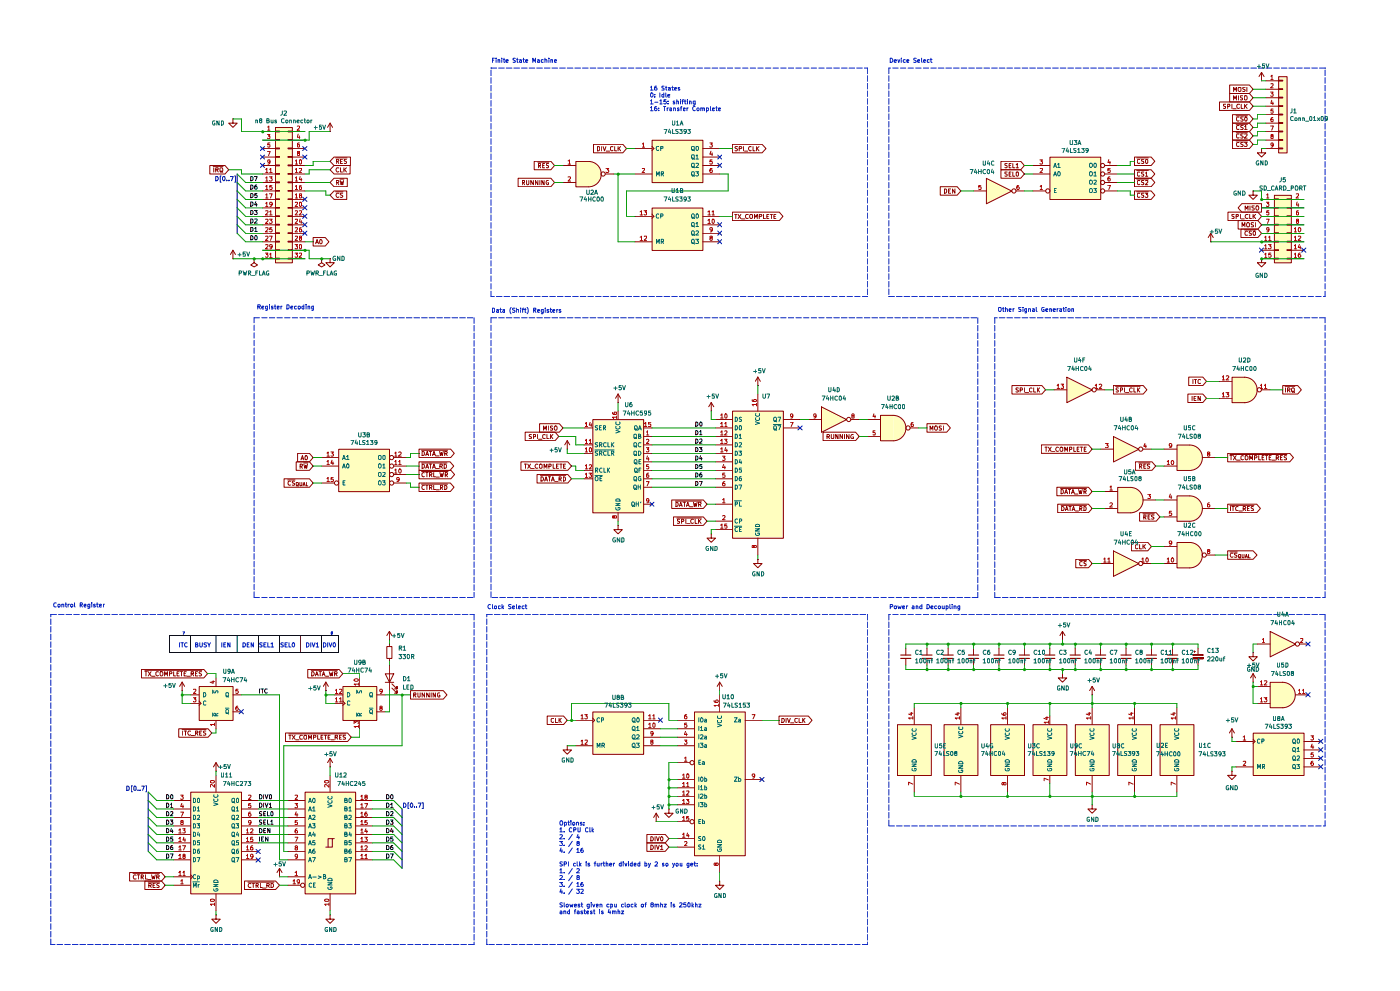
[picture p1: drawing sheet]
<svg xmlns="http://www.w3.org/2000/svg" width="420mm" height="297mm" viewBox="0 0 420 297" stroke-linecap="round" stroke-linejoin="round" font-family="sans-serif">
<g fill="#fffebf">
<path d="M267.9 124.5a3.8 3.8 0 0 1 3.8 3.8 3.8 3.8 0 0 1-3.8 3.8z"/>
<path d="M264 124.5h3.8v7.6h-3.8z"/>
<path d="M219.7 123.2h15.2v38.1h-15.2z"/>
<path d="M246.3 122l7.6 3.8-7.6 3.8z"/>
<path d="M208.2 213.4h15.3v43.1h-15.3z"/>
<path d="M375.8 219.8h15.2v12.7h-15.2z"/>
<path d="M347.9 217.2h10.1v15.3h-10.1z"/>
<path d="M335.2 217.2h10.1v15.3h-10.1z"/>
<path d="M283.1 217.2h10.1v15.3h-10.1z"/>
<path d="M269.1 217.2h10.2v15.3h-10.2z"/>
<path d="M309.8 217.2h10.1v15.3h-10.1z"/>
<path d="M297.1 217.2h10.1v15.3h-10.1z"/>
<path d="M322.5 217.2h10.1v15.3h-10.1z"/>
<path d="M101.6 134.7h15.2v12.7h-15.2z"/>
<path d="M195.5 62.4h15.3v12.7h-15.3z"/>
<path d="M176.5 48.4a3.8 3.8 0 0 1 3.8 3.8 3.8 3.8 0 0 1-3.8 3.8z"/>
<path d="M172.7 48.4h3.8v7.6h-3.8z"/>
<path d="M195.5 42h15.3v12.7h-15.3z"/>
<path d="M82.6 38.2h5.1v40.6h-5.1z"/>
<path d="M177.8 125.8h15.2v27.9h-15.2z"/>
<path d="M57.2 237.4h15.2v30.5h-15.2z"/>
<path d="M91.5 237.4h15.1v30.5h-15.1z"/>
<path d="M102.8 205.8h10.2v10.1h-10.2z"/>
<path d="M59.7 205.8h10.2v10.1h-10.2z"/>
<path d="M177.8 213.4h15.2v12.7h-15.2z"/>
<path d="M384.6 204.5a3.8 3.8 0 0 1 3.8 3.8 3.8 3.8 0 0 1-3.8 3.8z"/>
<path d="M380.9 204.5h3.8v7.6h-3.8z"/>
<path d="M380.9 189.3l7.6 3.8-7.6 3.8z"/>
<path d="M373.2 113.1a3.8 3.8 0 0 1 3.8 3.8 3.8 3.8 0 0 1-3.8 3.8z"/>
<path d="M369.4 113.1h3.9v7.6h-3.9z"/>
<path d="M333.9 130.9l7.6 3.8-7.6 3.8z"/>
<path d="M356.8 133.4a3.8 3.8 0 0 1 3.8 3.8 3.8 3.8 0 0 1-3.8 3.8z"/>
<path d="M352.9 133.4h3.8v7.6h-3.8z"/>
<path d="M356.8 148.6a3.8 3.8 0 0 1 3.8 3.8 3.8 3.8 0 0 1-3.8 3.9z"/>
<path d="M352.9 148.6h3.8v7.7h-3.8z"/>
<path d="M339 146.1a3.8 3.8 0 0 1 3.8 3.8 3.8 3.8 0 0 1-3.8 3.8z"/>
<path d="M335.2 146.1h3.8v7.6h-3.8z"/>
<path d="M333.9 165.1l7.6 3.9-7.6 3.8z"/>
<path d="M356.8 162.6a3.8 3.8 0 0 1 3.8 3.8 3.8 3.8 0 0 1-3.8 3.8z"/>
<path d="M352.9 162.6h3.8v7.6h-3.8z"/>
<path d="M319.9 113.1l7.6 3.8-7.6 3.8z"/>
<path d="M295.8 53.5l7.6 3.8-7.6 3.8z"/>
<path d="M314.8 47.1h15.3v12.7h-15.3z"/>
<path d="M383.4 23h2.6v22.8h-2.6z"/>
<path d="M382.1 58.5h5.1v20.3h-5.1z"/>
</g>
<g fill="none" stroke="#8c0000" stroke-width=".3">
<path d="M69.8 35.6v1.3h1.3l-1.3 1.3-1.2-1.3h1.2M69.8 35.6h.1M78.7 39.5h3.8M82.5 39.3h1.3v.2h-1.3zM82.6 38.2h5.1v40.6h-5.1zM86.4 39.3h1.2v.2h-1.2zM87.6 39.5h3.8M99 39.5h.1M99 36.9l-.8 1.3M99 36.9v2.6M99 36.9l.7 1.3M365.7 30.6h8.9l1.2 1.2-1.2 1.3h-8.9z"/>
<path d="M367.5 31.2l-.6 .1v.4l.6 .4-.2 .4-.4-.1M368.1 31.9l.6-.1v-.6h-.6v1.3M368.7 28h5.9l1.2 1.3-1.2 1.3h-5.9zM368.7 25.5h5.9l1.2 1.3-1.2 1.2h-5.9zM369.4 31.2v1.3M369.6 34.4h5l1.2 1.2-1.2 1.3h-5zM369.6 39.5h5l1.2 1.2-1.2 1.3h-5zM369.6 36.9h5l1.2 1.3-1.2 1.3h-5zM369.7 32.6h1M369.9 30v-1.3l.4 .8 .5-.8v1.3M369.9 27.4v-1.2l.4 .8 .5-.8v1.2M370.7 34.7h3.4"/>
<path d="M370.7 39.8h3.4M370.7 37.3h3.4M371.3 26.3l.2-.1 .6 .1v1l-.2 .1-.6-.1zM371.3 28.7v1.3M371.5 35.1h-.5a.61 .61 0 0 0-.3 .7 .61 .61 0 0 0 .8 .4M371.5 37.7l-.5-.1a.61 .61 0 0 0-.3 .8 .61 .61 0 0 0 .8 .3M371.7 31.3l-.6-.1a.63 .63 0 0 0-.2 .9 .63 .63 0 0 0 .8 .2M372.2 31.2v1.3h.6M372.6 28.7l-.7 .1v.3l.7 .4-.2 .5-.5-.1M372.8 35.1h-.7a.47 .47 0 0 0 .1 .4 .47 .47 0 0 0 .4 .2l.2 .4-.3 .2-.5-.1M372.8 37.6h-.7a.47 .47 0 0 0 .1 .5 .47 .47 0 0 0 .4 .2l.2 .3-.3 .3-.5-.1M373.2 37.9l.3-.3v1.3"/>
<path d="M373.2 38.9h.8M373.2 31.2v1.3M373.3 28.7h.5l.2 .4-.1 .7-.3 .2-.5-.2zM373.4 35.1a.67 .67 0 0 1 .6 .5 .67 .67 0 0 1-.4 .7 .76 .76 0 0 1-.2-1.2zM373.4 26.2h-.6l-.2 .2 .8 .8-.3 .2-.5-.1M373.4 31.7l.6 .8M373.9 26.2v1.2M374 31.2l-.8 .7M378.3 24.2h.1M378.3 21.7l-.8 1.2M378.3 21.7v2.5M378.3 21.7l.8 1.2"/>
<path d="M379.6 39.5h3.8M379.6 24.2h3.8M379.6 26.8h3.8M379.6 29.3h3.8M379.6 31.8h3.8M379.6 34.4h3.8M379.6 36.9h3.8M383.4 39.3h1.2v.2h-1.2zM383.4 36.7h1.2v.3h-1.2zM383.4 34.2h1.2v.3h-1.2zM383.4 31.7h1.2v.2h-1.2zM383.4 29.1h1.2v.3h-1.2z"/>
<path d="M383.4 26.6h1.2v.2h-1.2zM383.4 24h1.2v.3h-1.2zM383.4 23h2.6v22.8h-2.6zM62.9 49.6h4.6l1.1 1.3-1.1 1.3h-4.6zM63.9 49.9h3M64.1 50.3v1.3M64.7 50.9h.7v-.6h-.7v1.3M65 50.9l.4 .7M66 50.5l.1-.2 .6 .2a.79 .79 0 0 1-.2 1.1l-.5-.3zM66.2 51.2l.6 .4M78.7 49.6h3.8M78.7 54.7h3.8"/>
<path d="M78.7 52.2h3.8M78.7 44.5h3.8M78.7 47.1h3.8M78.7 57.2h3.8M78.7 59.8h3.8M78.7 42h3.8M82.5 59.6h1.3v.3h-1.3zM82.5 57.1h1.3v.2h-1.3zM82.5 54.5h1.3v.3h-1.3zM82.5 52h1.3v.2h-1.3zM82.5 49.4h1.3v.3h-1.3zM82.5 46.9h1.3v.3h-1.3z"/>
<path d="M82.5 44.4h1.3v.2h-1.3zM82.5 41.8h1.3v.3h-1.3zM86.4 59.6h1.2v.3h-1.2zM86.4 57.1h1.2v.2h-1.2zM86.4 54.5h1.2v.3h-1.2zM86.4 52h1.2v.2h-1.2zM86.4 49.4h1.2v.3h-1.2zM86.4 46.9h1.2v.3h-1.2zM86.4 44.4h1.2v.2h-1.2zM86.4 41.8h1.2v.3h-1.2zM87.6 49.6h3.8M87.6 54.7h3.8"/>
<path d="M87.6 52.2h3.8M87.6 44.5h3.8M87.6 47.1h3.8M87.6 57.2h3.8M87.6 59.8h3.8M87.6 42h3.8M100.2 49.6h4.8v2.6h-4.8l-1.2-1.3zM100.2 47.1h4.9v2.5h-4.9l-1.2-1.3zM100.2 53.4h3.9v2.6h-3.9l-1.2-1.3zM100.2 57.2h3.8v2.6h-3.8l-1.2-1.3zM100.7 47.3h3.4M100.7 57.5h2.2"/>
<path d="M100.8 48.3h.6l.2-.4-.8-.1v1.2M100.8 54.7h.6l.2-.4-.8-.2v1.3M101.2 48.3l.4 .7M101.2 54.7l.4 .7M101.6 50.4l-.6-.1a.63 .63 0 0 0-.2 .8 .63 .63 0 0 0 .8 .3M101.6 58l-.6-.1a.63 .63 0 0 0-.2 .8 .63 .63 0 0 0 .8 .3M101.9 53.7h1.2M102 54.1l.3 1.3 .2-1 .3 1 .2-1.3M102.1 50.3v1.3h.6M102.1 48.3h.4M102.7 47.8h-.6v1.2h.6M102.8 57.9l-.8 .2 .8 .7-.3 .4-.5-.1"/>
<path d="M103.1 50.3v1.3M103.3 50.8l.6 .8M103.9 47.8l-.7 .1 .1 .4 .6 .2v.4h-.7M103.9 50.3l-.8 .7M155.4 53.4h9.8l1.1 1.3-1.1 1.3h-9.8zM156.6 54.7h.6v-.6h-.6v1.3M156.9 54.7l.4 .7M157.9 54.1l.2 1.3 .5-.3v-1M159.9 54.1v1.3l-.7-1.3v1.3M160.2 48.3h5l1.1 1.3-1.1 1.3h-5zM161.3 54.1v1.3l-.8-1.3v1.3M161.3 48.6h3.3"/>
<path d="M161.5 49.6h.6v-.5l-.6-.1v1.3M161.7 49.6l.4 .7M161.9 54.1v1.3M162.7 49.6h.5M163.2 54.1v1.3l-.7-1.3v1.3M163.3 49h-.6v1.3h.6M164.4 54.1a.64 .64 0 0 0-.7 .6 .64 .64 0 0 0 .6 .7l.2-.2v-.4h-.2M164.5 49l-.7 .1v.3l.7 .5-.1 .3h-.6M168.8 49.6h3.8M168.8 54.7h3.8M172.7 48.4h3.8a3.8 3.8 0 0 1 3.8 3.8 3.8 3.8 0 0 1-3.8 3.8h-3.8zM178 43.3h8.8l1.1 1.2-1.1 1.3h-8.8z"/>
<path d="M179.2 43.9h.5l.1 .3v.7l-.4 .3h-.2zM180.4 43.9v1.3M180.8 43.9l.5 1.3 .4-1.3M181.5 52.2h2.6M181.8 45.3h1M183.8 44l-.6-.1-.2 .3 .2 .9 .6-.1M184.3 43.9v1.3h.6M185.3 43.9v1.3M185.6 44.4l.5 .8M186.1 43.9l-.8 .7M190.4 52.2h5.1M190.4 44.5h5.1"/>
<path d="M195.5 43.9l.6 .6-.6 .6M195.5 42h15.3v12.7h-15.3zM210.7 49.6h5.1M210.7 52.2h5.1M210.7 44.5h5.1M210.7 47.1h5.1M219.6 43.3h8.9l1.2 1.2-1.2 1.3h-8.9zM221.1 43.9l-.7 .2 .7 .7-.2 .4-.5-.1M221.7 44.5h.5l.2-.4-.7-.2v1.3M222.9 43.9v1.3M223.3 45.3h.9M225.2 44l-.5-.1a.61 .61 0 0 0-.3 .8 .61 .61 0 0 0 .8 .3"/>
<path d="M225.8 43.9v1.3h.6M226.8 43.9v1.3M227 44.4l.6 .8M227.6 43.9l-.8 .7M281.9 56h5.1l1.1 1.2-1.1 1.3h-5.1zM283.2 56.6a.65 .65 0 0 1 .7 .6 .65 .65 0 0 1-.4 .7h-.3zM284.4 57.2h.4M285.1 56.6h-.7v1.3h.7M286.3 56.6v1.3l-.7-1.3v1.3M291.9 57.2h3.8M295.8 53.5l7.6 3.8-7.6 3.8zM300.1 48.3h6l1.1 1.3-1.1 1.3h-6z"/>
<path d="M300.1 50.9h6l1.1 1.3-1.1 1.2h-6zM302 49l-.7 .1v.3l.6 .3 .1 .4-.7 .1M302 51.6h-.7v.4l.6 .2 .1 .5h-.7M302.6 49.6h.4M302.6 52.2h.4M303.2 49h-.6v1.3h.6M303.2 51.6h-.6v1.2h.6M303.7 49v1.3h.6M303.7 51.6v1.2h.6M304.6 57.2h2.6M304.7 49.4l.4-.4v1.3M304.7 51.7l.2-.1 .5 .1v.9l-.3 .2-.4-.2z"/>
<path d="M304.7 50.3h.7M309.7 49.6h5.1M309.7 52.2h5.1M309.7 57.2h3.8M314.8 47.1h15.3v12.7h-15.3zM331.3 49.6h3.8M331.3 54.7h3.8M331.3 52.2h3.8M331.3 57.2h3.8M340.2 57.2h5l1.1 1.3-1.1 1.3h-5zM340.2 53.4h5l1.1 1.3-1.1 1.3h-5zM340.2 50.9h5l1.1 1.3-1.1 1.2h-5z"/>
<path d="M340.2 47.1h5l1.1 1.2-1.1 1.3h-5zM340.9 47.3h3.4M340.9 53.7h3.4M340.9 57.5h3.4M340.9 51.1h3.4M341.8 58l-.6-.1-.2 .3 .2 .9 .6-.1M341.8 54.2l-.6-.1-.2 .3 .2 .9 .6-.1M341.8 51.6h-.6l-.2 .2 .2 .9h.6M341.8 47.8h-.6l-.2 .2 .2 .9h.6M343 57.9l-.7 .1v.3l.7 .5-.1 .3h-.6M343 54.1l-.7 .1v.3l.7 .4-.1 .4h-.6M343 51.6h-.7v.4l.7 .4-.1 .3h-.6"/>
<path d="M343 47.8h-.7v.4l.7 .4-.1 .3h-.6M343.4 57.9h.8l-.5 .4 .5 .2v.5l-.2 .2-.6-.2M343.5 54.2l.6-.1 .1 .5-.8 .8h.8M343.5 51.9l.3-.3v1.2M343.5 52.8h.7M343.7 47.8l.5 .1v.9l-.3 .2a.82 .82 0 0 1-.2-1.2zM369.6 42h5l1.2 1.3-1.2 1.2h-5zM370.7 42.2h3.4M371.5 40.2l-.5-.1a.61 .61 0 0 0-.3 .8 .61 .61 0 0 0 .8 .3M371.5 42.8l-.5-.1a.61 .61 0 0 0-.3 .8 .61 .61 0 0 0 .8 .3M372.8 40.1h-.7a.47 .47 0 0 0 .1 .5 .47 .47 0 0 0 .4 .2l.2 .3-.3 .3-.5-.1M372.8 42.7h-.7a.47 .47 0 0 0 .1 .5 .47 .47 0 0 0 .4 .1l.2 .4-.3 .2h-.5"/>
<path d="M373.1 42.7h.9l-.5 .4 .5 .2v.4l-.3 .2-.6-.1M373.2 40.2l.6-.1 .2 .4-.9 .9h.9M375.8 57.2v1.3h1.2l-1.2 1.3-1.3-1.3h1.3M375.8 57.2h.1M378.3 44.5v1.3h1.3l-1.3 1.3-1.3-1.3h1.3M378.3 44.5h.1M378.3 59.8h3.8M379.6 44.5h3.8M379.6 42h3.8M382.1 59.6h1.3v.3h-1.3zM382.1 58.5h5.1v20.3h-5.1zM383.4 44.4h1.2v.2h-1.2z"/>
<path d="M383.4 41.8h1.2v.3h-1.2zM385.9 59.6h1.3v.3h-1.3zM387.2 59.8h3.8M69.8 77.6h.1M69.8 75l-.7 1.3M69.8 75v2.6M69.8 75l.8 1.3M76.2 77.6v1.1l1 .7-1 .6-1-.6 1-.7M76.2 77.6h.1M78.7 64.9h3.8M78.7 67.4h3.8M78.7 72.5h3.8"/>
<path d="M78.7 69.9h3.8M78.7 62.3h3.8M78.7 75h3.8M78.7 77.6h3.8M82.5 77.4h1.3v.2h-1.3zM82.5 74.8h1.3v.3h-1.3zM82.5 72.3h1.3v.3h-1.3zM82.5 69.8h1.3v.2h-1.3zM82.5 67.2h1.3v.3h-1.3zM82.5 64.7h1.3v.2h-1.3zM82.5 62.1h1.3v.3h-1.3zM86.4 77.4h1.2v.2h-1.2z"/>
<path d="M86.4 74.8h1.2v.3h-1.2zM86.4 72.3h1.2v.3h-1.2zM86.4 69.8h1.2v.2h-1.2zM86.4 67.2h1.2v.3h-1.2zM86.4 64.7h1.2v.2h-1.2zM86.4 62.1h1.2v.3h-1.2zM87.6 64.9h3.8M87.6 67.4h3.8M87.6 72.5h3.8M87.6 69.9h3.8M87.6 62.3h3.8M87.6 75h3.8"/>
<path d="M87.6 77.6h3.8M93.9 71.2h3.6l1.1 1.3-1.1 1.2h-3.6zM94.7 73.1l.4-1.3 .4 1.3M94.7 72.7h.6M95.9 72l.1-.1a.59 .59 0 0 1 .6 .6 .59 .59 0 0 1-.6 .6zM96.4 77.6v1.1l1.1 .7-1.1 .6-1-.6 1-.7M96.4 77.6h.1M99 77.6v1.1h1.2l-1.2 1.3-1.3-1.3h1.3M99 77.6h.1M190.4 64.9h5.1M190.4 72.5h5.1M195.5 64.2l.6 .7-.6 .5"/>
<path d="M195.5 62.4h15.3v12.7h-15.3zM210.7 64.9h5.1M210.7 67.4h5.1M210.7 72.5h5.1M210.7 69.9h5.1M219.6 63.6h14.1l1.1 1.3-1.1 1.2h-14.1zM220.3 64.3h.7M220.6 64.3v1.2M221.3 64.3l.9 1.2M222.2 64.3l-.9 1.2M222.3 65.6h1.1M224.4 64.3h-.6a.63 .63 0 0 0-.3 .8 .63 .63 0 0 0 .9 .3"/>
<path d="M224.9 64.4l.1-.1 .6 .1v.9l-.5 .2a.79 .79 0 0 1-.2-1.1zM226.2 65.5v-1.2l.5 .8 .4-.8v1.2M227.7 64.9h.6l.1-.5-.7-.1v1.2M228.9 64.3v1.2h.6M230 64.9h.4M230.5 64.3h-.5v1.2h.5M231 64.3h.6M231.3 64.3v1.2M232.1 64.9h.4M232.7 64.3h-.6v1.2h.6M363.1 72.5h.1M363.1 69.9l-.8 1.3"/>
<path d="M363.1 69.9v2.6M363.1 69.9l.7 1.3M368.2 63.6h9l1.1 1.3-1.1 1.2h-9zM370.1 64.3h-.7v.4l.7 .4-.3 .4-.4-.1M370.7 64.9h.6v-.6h-.6v1.2M371.3 66.1h5.9l1.1 1.3-1.1 1.3h-5.9zM371.9 64.3v1.2M372.1 68.7h5.1l1.1 1.2-1.1 1.3h-5.1zM372.2 65.6h.9M372.4 61h5.9v2.6h-5.9l-1.1-1.3zM372.4 68v-1.3l.5 .9 .4-.9v1.3M373.2 68.9h3.4"/>
<path d="M373.4 63v-1.3l.4 .9 .4-.9v1.3M374 66.8l.4-.1 .2 .3-.1 1-.6-.2zM374.1 69.4l-.1-.1a.65 .65 0 0 0-.7 .5 .65 .65 0 0 0 .2 .7l.6-.1M374.2 64.3h-.6a.63 .63 0 0 0-.2 .8 .63 .63 0 0 0 .8 .3M374.7 64.3v1.2h.6M374.8 61.7v1.3M375.2 69.3h-.4l-.2 .2v.3l.6 .3v.3l-.6 .1M375.8 64.3v1.2M375.9 69.3h.2a.76 .76 0 0 1 .2 1.2 .68 .68 0 0 1-.6-.4 .68 .68 0 0 1 .2-.8zM375.9 66.8h-.7v.5l.5 .1 .2 .4-.7 .2M375.9 64.8l.6 .7M376.1 61.7l-.7 .1 .1 .4 .6 .3v.3l-.7 .1"/>
<path d="M376.4 66.7v1.3M376.5 64.3l-.7 .6M376.8 61.7l.6 .2a.79 .79 0 0 1-.3 1.1h-.2a.84 .84 0 0 1-.1-1.3zM378.3 77.6v1.1h1.3l-1.3 1.3-1.3-1.3h1.3M378.3 77.6h.1M378.3 64.9h3.8M378.3 67.4h3.8M378.3 72.5h3.8M378.3 69.9h3.8M378.3 62.3h3.8M378.3 75h3.8M378.3 77.6h3.8"/>
<path d="M382.1 77.4h1.3v.2h-1.3zM382.1 74.8h1.3v.3h-1.3zM382.1 72.3h1.3v.3h-1.3zM382.1 69.8h1.3v.2h-1.3zM382.1 67.2h1.3v.3h-1.3zM382.1 64.7h1.3v.2h-1.3zM382.1 62.1h1.3v.3h-1.3zM385.9 77.4h1.3v.2h-1.3zM385.9 74.8h1.3v.3h-1.3zM385.9 72.3h1.3v.3h-1.3zM385.9 69.8h1.3v.2h-1.3zM385.9 67.2h1.3v.3h-1.3z"/>
<path d="M385.9 64.7h1.3v.2h-1.3zM385.9 62.1h1.3v.3h-1.3zM387.2 64.9h3.8M387.2 67.4h3.8M387.2 72.5h3.8M387.2 69.9h3.8M387.2 62.3h3.8M387.2 75h3.8M387.2 77.6h3.8M185.3 118.1v2.5M185.3 118.1l-.7 1.3M185.3 118.1l.8 1.3"/>
<path d="M227.2 115.6h.1M227.2 113v2.6M227.2 118.1v5.1M227.2 113l-.7 1.3M227.2 113l.8 1.3M303.4 115.6h9l1.1 1.2-1.1 1.3h-9zM305.4 116.3h-.7v.5l.6 .2 .1 .3-.3 .2-.5-.1M305.9 116.9l.7-.1-.2-.6h-.5v1.3M307.2 116.2v1.3M307.4 117.7h1M309.5 116.4l-.4-.2-.4 .4v.7l.4 .2 .4-.1M310 116.2v1.3h.6"/>
<path d="M311.1 116.2v1.3M311.2 116.8l.5 .7M311.7 116.2l-.6 .8M316.1 116.8h3.8M319.9 113.1l7.6 3.8-7.6 3.8zM328.8 116.8h2.5M333.8 115.6h9l1.1 1.2-1.1 1.3h-9zM334.5 115.9h7.4M335.4 116.3l-.7 .1v.4l.7 .4-.3 .3-.4-.1M336 116.9l.5-.1v-.5l-.5-.1v1.3M337.2 116.2v1.3M337.5 117.7h1"/>
<path d="M339.5 116.4a.58 .58 0 0 0-.8 .5 .58 .58 0 0 0 .8 .5M340 116.2v1.3h.6M341 116.2v1.3M341.2 116.8l.6 .7M341.8 116.2l-.8 .8M356.2 118.1h4.5l1.1 1.3-1.1 1.2h-4.5zM356.4 113h4.3l1.1 1.3-1.1 1.3h-4.3zM357.5 118.8v1.3M357.7 113.7v1.3M358.1 119.4h.4M358.1 113.7h.7M358.5 113.7v1.3"/>
<path d="M358.6 118.8h-.5v1.3h.5M359.9 118.8v1.3l-.7-1.3v1.3M360 113.9l-.3-.2-.5 .3v.7l.5 .3 .3-.1M365.6 114.3h3.8M365.6 119.4h3.8M373.2 113.1a3.8 3.8 0 0 1 3.8 3.8 3.8 3.8 0 0 1-3.8 3.8M373.3 113.1h-3.9v7.6h3.9M378.3 116.8h2.5M384.6 115.6h4.5l1.1 1.2-1.1 1.3h-4.5zM385.3 115.9h3M385.5 116.2v1.3M386.1 116.9l.7-.1v-.3l-.2-.3h-.5v1.3"/>
<path d="M386.4 116.9l.4 .6M387.3 116.4l.3-.2 .5 .2v.9l-.2 .2-.6-.2zM387.5 117.3l.7 .4M88.8 138.4h4l1.1 1.3-1.1 1.3h-4zM89.2 135.9h3.6l1.1 1.3-1.1 1.2h-3.6zM90 139.8h.5l.2-.6-.7-.1v1.3M90.3 137.8l.4-1.2 .4 1.2M90.3 139.8l.4 .6M90.3 137.5h.6M91.1 139.1l.3 1.3 .3-1 .2 1 .3-1.3M91.1 138.8h1.2M91.5 136.7a.56 .56 0 0 1 .7 .2 .56 .56 0 0 1-.1 .7l-.2 .2a.77 .77 0 0 1-.4-1.1z"/>
<path d="M96.4 139.7h5.1M96.4 137.2h5.1M101.6 134.7h15.2v12.7h-15.2zM118 139.7h3.8M118 137.2h3.8M125.6 134.6h9.5l1.1 1.3-1.1 1.3h-9.5zM125.6 138.4h9.4l1.1 1.3-1.1 1.3h-9.4zM126.4 138.8h7.6M126.4 135h7.8M126.6 135.3l.7 .3v.6l-.5 .4h-.2zM126.6 139.1l.7 .3v.6l-.5 .4h-.2zM127.7 136.6l.4-1.3 .4 1.3"/>
<path d="M127.8 136.2h.6M128.7 135.3h.8M128.7 139.1h.8M129.1 135.3v1.3M129.1 139.1v1.3M129.7 136.6l.4-1.3 .5 1.3M129.8 136.2h.6M130.6 136.7h1.1M131.8 135.3l.3 1.3 .2-1 .3 1 .3-1.3M131.9 139.8h.5l.3-.3-.1-.3-.7-.1v1.3M132.2 139.8l.5 .6M133.2 139.1a.65 .65 0 0 1 .8 .6 .65 .65 0 0 1-.8 .7z"/>
<path d="M133.3 136h.6l.2-.3-.1-.3-.7-.1v1.3M133.7 136l.4 .6M156.2 138.4h14.1l1.1 1.3-1.1 1.3h-14.1zM157.2 139.1h.7M157.5 129.5h9l1.1 1.3-1.1 1.3h-9zM157.6 139.1v1.3M158.2 139.1l.9 1.3M159.1 139.1l-.9 1.3M159.3 130.3l-.4-.1-.2 .3v.3l.6 .2v.4h-.6M159.9 130.9l.7-.1v-.4l-.7-.2v1.3M161.2 130.2v1.3M161.3 139.2l-.3-.1a.64 .64 0 0 0-.6 .6 .64 .64 0 0 0 .6 .7l.3-.1"/>
<path d="M161.5 131.7h1M161.8 139.3l.3-.2 .5 .2v.9l-.3 .2-.5-.2zM161.8 127h5.9l1.1 1.3-1.1 1.2h-5.9zM163 128.9v-1.2l.4 .9 .4-.9v1.2M163.5 130.4l-.3-.2-.5 .4v.6l.5 .3 .3-.1M164 130.2v1.3h.7M164.4 127.7v1.2M164.6 139.8h.5l.2-.6-.7-.1v1.3M165.1 130.2v1.3M165.3 130.8l.5 .7M165.7 127.8l-.4-.1-.3 .2 .1 .4 .6 .1v.5h-.7M165.8 130.2l-.7 .8"/>
<path d="M165.9 139.1v1.3h.6M166.3 127.8l.2-.1 .5 .1v.7l-.2 .4-.5-.1zM166.9 139.7h.4M167.5 139.1h-.6v1.3h.6M167.8 139.1h.8M168.2 139.1v1.3M169 139.7h.4M169.6 139.1h-.6v1.3h.6M170.1 134.6h.1M170.1 132.1l-.8 1.2M170.1 132.1v2.5M170.1 132.1l.8 1.2"/>
<path d="M175.2 128.3h2.5M175.2 133.3h2.5M175.2 135.9h2.5M177.8 125.8h15.2v27.9h-15.2zM185.3 120.6h.1M185.3 123.2v2.5M193 130.8h2.5M193 128.3h2.5M193 133.3h2.5M193 135.9h2.5M193 138.4h2.5M213.3 123.2h.1"/>
<path d="M213.3 120.6l-.8 1.3M213.3 120.6v2.6M213.3 120.6l.7 1.3M214.5 125.7h5.1M214.5 130.8h5.1M214.5 128.3h5.1M214.5 133.3h5.1M214.5 135.9h5.1M214.5 138.4h5.1M219.7 123.2h15.2v38.1h-15.2zM234.9 125.7h5M234.9 128.3h5"/>
<path d="M242.5 125.7h3.8M246.3 122l7.6 3.8-7.6 3.8zM246.8 129.5h9.7l1.1 1.3-1.1 1.3h-9.7zM248 130.9l.7-.1 .1-.3-.3-.3h-.5v1.3M248.3 130.9l.5 .6M249.3 130.2v1l.2 .3 .5-.3v-1M251.3 130.2v1.3l-.7-1.3v1.3M252.6 130.2v1.3l-.7-1.3v1.3M253.2 130.2v1.3M254.6 130.2v1.3l-.8-1.3v1.3M255.1 125.7h2.5M255.9 130.3a.59 .59 0 0 0-.8 .6 .59 .59 0 0 0 .8 .5v-.4h-.2"/>
<path d="M260.2 125.7h3.8M260.2 130.8h3.8M264 124.5h3.9a3.8 3.8 0 0 1 3.8 3.8 3.8 3.8 0 0 1-3.8 3.8h-3.9zM272.9 128.3h2.5M278 127h5.9l1.1 1.3-1.1 1.2h-5.9zM278.9 128.9v-1.2l.4 .9 .4-.9v1.2M280.4 127.8h.6l.1 .7-.3 .4-.5-.1zM282.3 127.8l-.4-.1-.3 .2 .1 .4 .6 .1v.5h-.7M282.9 127.7v1.2M312.3 133.3h14.1l1.1 1.3-1.1 1.3h-14.1zM313.4 134h.6M313.7 134v1.3"/>
<path d="M314.4 134l.8 1.3M315.2 134l-.8 1.3M315.4 135.4h.9M317.4 134.1l-.2-.1a.64 .64 0 0 0-.6 .7 .64 .64 0 0 0 .6 .6l.2-.1M317.9 134.2l.3-.2 .5 .2v.9l-.3 .2-.5-.2zM319.3 135.3v-1.3l.4 1 .4-1v1.3M320.7 134.7h.5l.2-.6-.7-.1v1.3M322 134v1.3h.6M323 134.6h.4M323.6 134h-.6v1.3h.6M323.9 134h.8M324.4 134v1.3"/>
<path d="M325.1 134.6h.4M325.7 134h-.6v1.3h.6M330 134.6h3.8M333.9 130.9l7.6 3.8-7.6 3.8zM340.4 138.4h5l1.1 1.3-1.1 1.3h-5zM341.5 138.8h3.3M341.7 139.8l.6-.1v-.5l-.6-.1v1.3M342 139.8l.4 .6M342.7 134.6h2.6M343 139.7h.4M343.6 139.1h-.6v1.3h.6M344.8 139.2h-.7v.4l.6 .3 .1 .2-.3 .3-.5-.1"/>
<path d="M349.1 139.7h3.8M349.1 134.6h3.8M352.9 133.4h3.9a3.8 3.8 0 0 1 3.8 3.8 3.8 3.8 0 0 1-3.8 3.8h-3.9zM360.5 137.2h3.8M368.1 135.9h18.7l1.1 1.3-1.1 1.2h-18.7zM368.8 136.2h17.1M368.8 136.6h.8M369.1 136.6v1.2M369.8 136.6l.9 1.2M370.7 136.6l-.9 1.2M370.8 137.9h1.1M372.9 136.7l-.4-.1-.4 .3 .1 .8 .7 .1"/>
<path d="M373.4 136.7l.2-.1 .5 .1 .1 .7-.3 .4-.5-.1zM374.7 137.8v-1.2l.5 .9 .4-.9v1.2M376.2 137.2h.5l.2-.2v-.3l-.7-.1v1.2M377.4 136.6v1.2h.6M378.5 137.2h.4M379.1 136.6h-.6v1.2h.6M379.5 136.6h.7M379.8 136.6v1.2M380.6 137.2h.4M381.2 136.6h-.6v1.2h.6M381.4 137.9h1M382.7 137.2h.5l.3-.2-.1-.3-.7-.1v1.2"/>
<path d="M383 137.2l.5 .6M384 137.2h.4M384.6 136.6h-.6v1.2h.6M385.8 136.7h-.7v.4l.6 .2 .1 .3-.2 .2h-.5M85.2 143.5h7.6l1.1 1.3-1.1 1.2h-7.6zM86.3 143.8h2.2M87.1 144.3h-.1a.64 .64 0 0 0-.6 .3 .64 .64 0 0 0 0 .7l.7 .1M88.3 144.3l-.4-.1-.3 .2 .1 .3 .6 .2v.5h-.7M88.8 144.7h.6l.1 .6-.3 .3-.4-.1zM89 145.4l.5 .3M89.9 144.6v.9l.2 .1 .4-.2v-.8M90.8 145.6l.4-1 .3 1"/>
<path d="M90.9 145.3h.5M91.9 144.6v1h.4M96.4 144.8h3.8M118 142.2h3.8M118 144.8h3.8M125.6 141h9.6l1.1 1.2-1.1 1.3h-9.6zM125.6 144.8h9.4l1.1 1.2-1.1 1.3h-9.4zM126.4 141.3h8M126.4 145.1h7.8M127.3 141.7a.58 .58 0 0 0-.8 .6 .58 .58 0 0 0 .8 .5M127.3 145.5a.58 .58 0 0 0-.8 .6 .58 .58 0 0 0 .8 .5M127.7 140.4l.4-1.3 .4 1.3"/>
<path d="M127.7 141.6h.7M127.7 145.5h.7M127.8 140h.6M128 141.6v1.3M128 145.5v1.2M128.8 142.3h.5l.2-.2v-.4l-.7-.1v1.3M128.8 146.1h.5l.2-.2v-.4h-.7v1.2M129.1 142.3l.4 .6M129.1 146.1l.4 .6M129.7 140.4l.4-1.3 .5 1.3M129.8 140h.6M130 141.6v1.3h.6"/>
<path d="M130 145.5v1.2h.6M130.6 140.5h1.1M130.8 143h.9M130.8 146.8h.9M131.9 141.6l.3 1.3 .3-.9 .2 .9 .3-1.3M132.1 146.1l.6-.1v-.5h-.6v1.2M132.3 146.1l.5 .6M133.3 145.5a.64 .64 0 0 1 .7 .6 .64 .64 0 0 1-.7 .6zM133.5 142.3l.6-.1 .1-.5-.7-.1v1.3M133.8 142.3l.4 .6M159.3 140.5h.9M161 142.2h9.3l1.1 1.3-1.1 1.3h-9.3z"/>
<path d="M162.1 142.6h7.6M162.2 142.9a.65 .65 0 0 1 .8 .7 .65 .65 0 0 1-.8 .6zM163.2 140.4v-1.3l.4 .9 .4-.9v1.3M163.3 144.2l.4-1.3 .5 1.3M163.4 143.8h.6M164.4 142.9h.7M164.8 142.9v1.3M165.4 144.2l.4-1.3 .4 1.3M165.5 143.8h.6M166.4 144.3h.9M167.6 143.6l.6-.1v-.5l-.6-.1v1.3M167.9 143.6l.4 .6"/>
<path d="M168.9 142.9a.64 .64 0 0 1 .7 .7 .64 .64 0 0 1-.7 .6zM175.2 141h2.5M175.2 143.5h2.5M185.3 157.5v1.2h1.3l-1.3 1.3-1.2-1.3h1.2M185.3 157.5h.1M185.3 153.7v2.5M193 151.1h2.5M193 141h2.5M193 143.5h2.5M193 146h2.5M201.4 149.9h9.5l1.1 1.2-1.1 1.3h-9.5zM201.9 154.9h9l1.1 1.3-1.1 1.3h-9z"/>
<path d="M202.5 150.2h7.8M202.7 150.5a.64 .64 0 0 1 .7 .7 .64 .64 0 0 1-.7 .6zM202.9 155.3h7.4M203.7 151.8l.4-1.3 .5 1.3M203.8 155.7h-.7v.4l.6 .2 .1 .2-.3 .4-.4-.1M203.9 151.5h.6M204.4 156.3l.6-.1v-.5l-.6-.1v1.3M204.8 150.5h.8M205.2 150.5v1.3M205.7 155.6v1.3M205.8 151.8l.4-1.3 .5 1.3M205.9 157h1"/>
<path d="M205.9 151.5h.6M206.8 151.9h1M207.9 155.7a.58 .58 0 0 0-.8 .5 .58 .58 0 0 0 .8 .5M207.9 150.5l.3 1.3 .2-.9 .3 .9 .3-1.3M208.4 155.6v1.3h.6M209.5 151.2h.5l.2-.2-.1-.4-.6-.1v1.3M209.5 155.6v1.3M209.6 156.1l.6 .8M209.8 151.2l.4 .6M210.2 155.6l-.7 .7M214.5 151.1h5.1M214.5 158.7h5.1"/>
<path d="M214.5 156.2h5.1M214.5 141h5.1M214.5 143.5h5.1M214.5 146h5.1M316.9 146h9.5l1.1 1.3-1.1 1.3h-9.5zM317.2 151.1h9.2l1.1 1.3-1.1 1.3h-9.2zM318 146.4h7.8M318.2 146.7l.5 .1 .2 .3v.6l-.5 .3h-.2zM318.2 151.5h7.6M318.3 151.8a.65 .65 0 0 1 .8 .6 .65 .65 0 0 1-.8 .7zM319.3 148l.4-1.3 .4 1.3M319.4 147.7h.6"/>
<path d="M319.4 153.1l.5-1.3 .4 1.3M319.5 152.7h.6M320.4 146.7h.7M320.5 151.8h.7M320.7 146.7v1.3M320.9 151.8v1.3M321.3 148l.4-1.3 .5 1.3M321.4 147.7h.7M321.5 153.1l.4-1.3 .4 1.3M321.6 152.7h.6M322.2 148.1h1.1M322.5 153.2h.9"/>
<path d="M323.4 146.7l.4 1.3 .1-.9 .3 .9 .3-1.3M323.8 152.5l.6-.1v-.5l-.6-.1v1.3M324 152.5l.4 .6M325 147.4l.6-.1v-.5l-.6-.1v1.3M325 151.8a.64 .64 0 0 1 .7 .6 .64 .64 0 0 1-.7 .7zM325.3 147.4l.4 .6M331.3 152.4h3.8M331.3 147.3h3.8M335.2 146.1h3.8a3.8 3.8 0 0 1 3.8 3.8 3.8 3.8 0 0 1-3.8 3.8h-3.8zM341.7 153.7h5l1.1 1.2-1.1 1.3h-5zM342.7 154h3.4M342.7 149.9h3.8"/>
<path d="M343 155l.6-.1v-.5l-.6-.1v1.3M343.2 155l.5 .6M344.3 154.9h.4M344.8 154.3h-.5v1.3h.5M346 154.4h-.6v.5l.5 .1 .1 .4-.2 .2-.5-.1M349.1 154.9h3.8M349.1 149.9h3.8M352.9 148.6h3.9a3.8 3.8 0 0 1 3.8 3.8 3.8 3.8 0 0 1-3.8 3.9h-3.9zM360.5 152.4h3.8M368.1 151.1h8.8l1.1 1.3-1.1 1.3h-8.8zM368.8 151.5h7.2M369 151.8v1.3"/>
<path d="M369.4 151.8h.8M369.7 151.8v1.3M371.3 151.9a.58 .58 0 0 0-.8 .5 .58 .58 0 0 0 .8 .6M371.5 153.2h1M372.8 152.5h.5l.2-.3v-.3l-.7-.1v1.3M373.1 152.5l.4 .6M374.1 152.4h.4M374.6 151.8h-.5v1.3h.5M375.8 151.9l-.4-.1-.2 .3v.2l.6 .3v.4h-.6M213.3 160v1.3h1.2l-1.2 1.3-1.3-1.3h1.3M213.3 160h.1M227.2 167.6v1.3h1.3l-1.3 1.3-1.2-1.3h1.2"/>
<path d="M227.2 167.6h.1M227.2 161.3v5.1M322.6 167.6h3.8l1.1 1.3-1.1 1.3h-3.8zM323.6 168h2.2M324.5 168.4l-.3-.1-.4 .3v.8l.4 .2 .3-.2M325.7 168.4h-.7v.4l.6 .2 .1 .2-.2 .4-.5-.1M330 168.9h3.8M333.9 165.1l7.6 3.9-7.6 3.8zM339.3 162.6h4.9l1.1 1.2-1.1 1.3h-4.9zM341.2 163.3l-.3-.1-.5 .3 .1 .8 .4 .2 .3-.2M341.7 163.2v1.3h.6M342.7 168.9h2.6"/>
<path d="M342.7 163.2v1.3M343 163.7l.5 .8M343.5 163.2l-.8 .7M349.1 168.9h3.8M349.1 163.8h3.8M352.9 162.6h3.9a3.8 3.8 0 0 1 3.8 3.8 3.8 3.8 0 0 1-3.8 3.8h-3.9zM361.8 166.4h2.5M368.1 165.1h7.7l1.1 1.3-1.1 1.2h-7.7zM368.8 165.4h2.2M369.7 165.9a.58 .58 0 0 0-.8 .5 .58 .58 0 0 0 .8 .5M370.9 165.9h-.7v.4l.6 .2 .1 .3-.2 .2h-.5M371.4 166.3h.6v.7l-.2 .2-.5-.3z"/>
<path d="M371.5 167l.6 .3M372.4 166.2v.8l.3 .2 .3-.2v-.8M373.4 167.2l.3-1 .4 1M373.5 166.9h.5M374.4 166.2v1h.5M116 193.8h1.5v3.6h-1.5zM116.8 191.8h.1M116.8 189.2v2.6M116.8 193v.8M116.8 197.4v.7M116.8 199.4v7.6M116.8 189.2l-.8 1.3"/>
<path d="M116.8 189.2l.7 1.3M271.6 194.3v2M271.6 197.4v2M278 194.3v2M278 197.4v2M284.3 194.3v2M284.3 197.4v2M291.9 194.3v2M291.9 197.4v2M299.6 194.3v2M299.6 197.4v2M307.2 194.3v2"/>
<path d="M307.2 197.4v2M314.8 194.3v2M314.8 197.4v2M318.6 191.8h.1M318.6 189.2l-.8 1.3M318.6 189.2v2.6M318.6 189.2l.8 1.3M322.4 194.3v2M322.4 197.4v2M330 194.3v2M330 197.4v2M337.7 194.3v2"/>
<path d="M337.7 197.4v2M345.3 194.3v2M345.3 197.4v2M351.6 194.3v2M351.6 197.4v2M357.7 197.1h3.1v.4h-3.1zM357.7 196.2h3.1v.3h-3.1zM358 195.3h.5M358.2 195.1v.5M359.2 194.3v1.9M359.2 197.5v1.9M375.8 195.6v1.2h1.2l-1.2 1.3-1.3-1.3h1.3"/>
<path d="M375.8 195.6h.1M377 193h3.8M380.9 189.3l7.6 3.8-7.6 3.8zM389.7 193h2.6M42.4 200.7h18.7l1.1 1.2-1.1 1.3h-18.7zM43.4 201.3h.8M43.4 200.9h17.1M43.8 201.3v1.3M44.4 201.3l.9 1.3M45.3 201.3l-.9 1.3M45.5 202.7h1M47.5 201.4l-.5-.1-.3 .3v.7l.5 .3 .3-.2"/>
<path d="M48 201.5l.2-.2 .6 .2a.79 .79 0 0 1-.3 1.1l-.5-.2zM49.4 202.6v-1.3l.4 .9 .4-.9v1.3M50.8 201.9h.6l.2-.4-.8-.2v1.3M52.1 201.3v1.3h.6M53.1 201.9h.4M53.6 218.4h8.8l1.1 1.3-1.1 1.3h-8.8zM53.8 201.3h-.7v1.3h.7M54.1 201.3h.7M54.4 201.3v1.3M54.6 207h.1M54.6 218.7h7.2M54.6 204.5l-.8 1.2"/>
<path d="M54.6 204.5v2.5M54.6 204.5l.8 1.2M54.8 219.1v1.3M55.2 219.1h.8M55.2 201.9h.4M55.6 219.1v1.3M55.9 201.3h-.7v1.3h.7M56 202.7h1.1M57.1 219.2l-.5-.1a.63 .63 0 0 0-.3 .9 .63 .63 0 0 0 .8 .2M57.1 210.8h2.6M57.1 208.3h2.6M57.3 201.9h.7v-.6h-.7v1.3"/>
<path d="M57.7 201.9l.4 .7M58.6 219.7h.7v-.6h-.7v1.3M58.6 201.9h.4M58.9 219.7l.5 .7M59.3 201.3h-.7v1.3h.7M59.7 210.1l.6 .7-.6 .6M59.7 205.8h10.2v10.1h-10.2zM59.9 219.7h.4M60.5 201.3l-.8 .2 .8 .7-.3 .4-.5-.1M60.5 219.1h-.6v1.3h.6M61.7 219.1l-.7 .2 .7 .7-.2 .4-.5-.1M64.8 203.2v2.5"/>
<path d="M64.8 215.9v2.5M69.8 208.3h2.6M69.8 213.4h2.6M85.6 219.7h18.6l1.1 1.3-1.1 1.2h-18.6zM86.6 220h17.1M92.3 200.7h9.4l1.1 1.2-1.1 1.3h-9.4zM93.3 200.9h7.9M93.5 201.3h.5a.72 .72 0 0 1 .2 .9 .72 .72 0 0 1-.7 .4zM94.6 202.6l.4-1.3 .4 1.3M94.7 202.2h.6M95.7 201.3h.7M96 201.3v1.3"/>
<path d="M96.6 202.6l.4-1.3 .5 1.3M96.8 202.2h.6M97.6 202.7h1M97.7 207h.1M97.7 204.5l-.8 1.2M97.7 204.5v2.5M97.7 204.5l.8 1.2M98.7 201.3l.4 1.3 .2-.9 .3 .9 .2-1.3M100.2 210.8h2.6M100.2 208.3h2.6M100.3 201.9h.6l.2-.4-.8-.2v1.3M100.7 201.9l.4 .7"/>
<path d="M102.8 210.1l.7 .7-.7 .6M102.8 205.8h10.2v10.1h-10.2zM107.9 203.2v2.5M107.9 215.9v2.5M112.9 208.3h2.6M112.9 213.4h2.6M115.5 202h2.6l-1.3 2.5zM115.5 204.5h2.6M117.5 206.2l1.5 1.6v-.8v.8h-.7M117.5 205l1.5 1.5v-.8v.8h-.7M123.1 207h9.8l1.1 1.3-1.1 1.2h-9.8zM124 208.3h.6l.1-.5-.7-.1v1.3"/>
<path d="M124.3 208.3l.4 .7M125.3 207.7v1.1l.3 .2 .4-.2v-1.1M127.3 207.7v1.3l-.7-1.3v1.3M128.7 207.7v1.3l-.8-1.3v1.3M129.3 207.7v1.3M130.6 207.7v1.3l-.7-1.3v1.3M131.8 207.7a.64 .64 0 0 0-.6 .5 .64 .64 0 0 0 .5 .8l.2-.2v-.4h-.2M164.1 214.6h4.9l1.1 1.3-1.1 1.3h-4.9zM166 215.4l-.5-.1-.2 .3v.6l.4 .4 .3-.2M166.5 215.3v1.3h.7M167.6 215.3v1.3M167.8 215.8l.5 .8"/>
<path d="M168.3 215.3l-.7 .7M172.6 215.9h5.1M177.7 215.2l.6 .7-.6 .6M177.8 213.4h15.2v12.7h-15.2zM193 218.4h5M193 215.9h5M203.1 218.4h5.1M203.1 215.9h5.1M208.2 213.4h15.3v43.1h-15.3zM215.8 207h.1M215.8 204.5v2.5M215.8 208.3v5.1"/>
<path d="M215.8 204.5l-.7 1.2M215.8 204.5l.8 1.2M223.4 215.9h5.1M233.6 214.6h8.8l1.1 1.3-1.1 1.3h-8.8zM234.4 215.3h.5a.72 .72 0 0 1 .3 .8 .72 .72 0 0 1-.8 .5zM235.7 215.3v1.3M236.1 215.3l.5 1.3 .4-1.3M237.1 216.7h1M239.1 215.4l-.5-.1-.3 .3v.6l.5 .4 .3-.2M239.6 215.3v1.3h.7M240.7 215.3v1.3M240.9 215.8l.5 .8"/>
<path d="M241.4 215.3l-.7 .7M269.1 217.2h10.2v15.3h-10.2zM274.2 212.1v5.1M283.1 217.2h10.1v15.3h-10.1zM288.1 212.1v5.1M297.1 217.2h10.1v15.3h-10.1zM302.1 212.1v5.1M309.8 217.2h10.1v15.3h-10.1zM314.8 214.6v2.6M318.6 201.9v1.3h1.3l-1.3 1.3-1.3-1.3h1.3M318.6 201.9h.1M322.5 217.2h10.1v15.3h-10.1z"/>
<path d="M327.5 208.3h.1M327.5 205.7v2.6M327.5 212.1v5.1M327.5 205.7l-.8 1.3M327.5 205.7l.8 1.3M335.2 217.2h10.1v15.3h-10.1zM340.2 212.1v5.1M347.9 217.2h10.1v15.3h-10.1zM352.9 212.1v5.1M369.4 218.4l-.8 1.3M369.4 218.4v2.6M369.4 218.4l.8 1.3"/>
<path d="M375.8 204.5h.1M375.8 201.9l-.8 1.3M375.8 201.9v2.6M375.8 201.9l.7 1.3M375.8 219.8h15.2v12.7h-15.2zM377 210.8h3.8M377 205.7h3.8M380.9 204.5h3.7a3.8 3.8 0 0 1 3.8 3.8 3.8 3.8 0 0 1-3.8 3.8h-3.7zM388.5 208.3h3.8M52.1 239.9h5M57.2 237.4h15.2v30.5h-15.2zM57.3 220.5h1"/>
<path d="M64.8 231.1h.1M64.8 228.6v2.5M64.8 232.4v5M64.8 228.6l-.8 1.3M64.8 228.6l.7 1.3M72.4 239.9h5.1M86.4 239.9h5M86.6 220.4h.7M87 220.4v1.2M87.6 220.4l.9 1.2M88.5 220.4l-.9 1.2M88.6 221.7h1.1"/>
<path d="M90.7 220.5l-.6-.1-.3 .5 .3 .7 .6-.1M91.2 220.6l.2-.2 .5 .2-.1 1-.6-.2zM91.5 237.4h15.1v30.5h-15.1zM92.5 221.6v-1.2l.5 .8 .4-.8v1.2M94 221h.6l.1-.4-.7-.2v1.2M95.2 220.4v1.2h.6M96.3 221h.4M96.9 220.4h-.6v1.2h.6M97.3 220.4h.7M97.6 220.4v1.2M98.4 221h.4M99 229.9h.1"/>
<path d="M99 220.4h-.6v1.2h.6M99 227.3v2.6M99 232.4v5M99 227.3l-.8 1.3M99 227.3l.7 1.3M99.2 221.7h1M100.5 221h.6l.2-.4-.8-.2v1.2M100.8 221l.5 .6M101.8 221h.4M102.4 220.4h-.6v1.2h.6M103.6 220.4h-.6v.5l.4 .1 .2 .4-.7 .2M106.6 239.9h5.1"/>
<path d="M170.1 223.5v1.3h1.3l-1.3 1.3-1.3-1.3h1.3M170.1 223.5h.1M172.6 223.5h5.1M193 223.5h5M193 221h5M203.1 228.6h3.8M203.1 233.7h5.1M203.1 236.1h5.1M203.1 238.7h5.1M203.1 223.5h5.1M203.1 221h5.1M223.4 233.7h5.1"/>
<path d="M274.2 232.4v5M288.1 232.4v5M302.1 232.4v5M314.8 232.4v2.5M327.5 232.4v5M340.2 232.4v5M352.9 232.4v5M369.4 231.1v1.3h1.3l-1.3 1.3-1.3-1.3h1.3M369.4 231.1h.1M369.4 221h.1M370.7 222.2h5.1M370.7 229.9h5.1"/>
<path d="M375.8 221.6l.5 .6-.5 .6M391 222.2h5.1M391 229.9h5.1M391 224.8h5.1M391 227.3h5.1M52.1 250.1h5M52.1 252.6h5M52.1 255.2h5M52.1 257.7h5M52.1 242.5h5M52.1 245h5M52.1 247.6h5"/>
<path d="M72.4 250.1h5.1M72.4 252.6h5.1M72.4 255.2h5.1M72.4 257.7h5.1M72.4 242.5h5.1M72.4 245h5.1M72.4 247.6h5.1M86.4 250.1h5M86.4 252.6h5M86.4 255.2h5M86.4 257.7h5M86.4 242.5h5"/>
<path d="M86.4 245h5M86.4 247.6h5M99.7 251.4h-1.3v2.5M100.2 251.4h-.5v2.5h-2M106.6 250.1h5.1M106.6 252.6h5.1M106.6 255.2h5.1M106.6 257.7h5.1M106.6 242.5h5.1M106.6 245h5.1M106.6 247.6h5.1M194 250.1h5.5l1.1 1.3-1.1 1.2h-5.5z"/>
<path d="M194 252.6h5.5l1.1 1.3-1.1 1.3h-5.5zM195.2 250.8a.71 .71 0 0 1 .7 .4 .71 .71 0 0 1-.2 .9h-.5zM195.2 253.3a.71 .71 0 0 1 .7 .5 .71 .71 0 0 1-.2 .8h-.5zM196.4 250.8v1.3M196.4 253.3v1.3M196.8 246.3h.1M196.8 243.8l-.8 1.2M196.8 243.8v2.5M196.8 243.8l.7 1.2M196.8 250.8l.5 1.3 .4-1.3M196.8 253.3l.5 1.3 .4-1.3M198 253.7l.5-.4v1.3"/>
<path d="M198 254.6h.8M198.2 250.9l.2-.1a.65 .65 0 0 1 .4 .7 .65 .65 0 0 1-.6 .6l-.2-.5zM200.6 242.5v1.3h1.2l-1.2 1.2-1.3-1.2h1.3M200.6 242.5h.1M203.1 241.2h5.1M203.1 251.4h5.1M203.1 246.3h3.8M203.1 253.9h5.1M215.8 256.5v5M327.5 241.2v1.3h1.3l-1.3 1.3-1.3-1.3h1.3M327.5 241.2h.1M38.9 261.5h9.5l1.1 1.3-1.1 1.3h-9.5z"/>
<path d="M39.9 261.9h7.9M40.8 262.4a.63 .63 0 0 0-.9 .2 .63 .63 0 0 0 .3 .9l.6-.1M41.1 262.2h.8M41.5 262.2v1.3M42.3 262.9l.6-.1v-.5l-.6-.1v1.3M42.6 262.9l.4 .6M43.4 264.1h5l1.1 1.2-1.1 1.3h-5zM43.6 262.2v1.3h.6M44.3 263.7h1M44.4 264.4h3.4M44.6 265.4l.7-.1v-.5h-.7v1.2M45 265.4l.4 .6"/>
<path d="M45.5 262.2l.2 1.3 .3-.9 .2 .9 .4-1.3M45.9 265.3h.4M46.6 264.8h-.7v1.2h.7M47 262.9l.7-.1 .1-.3-.3-.3h-.5v1.3M47.3 262.9l.5 .6M47.8 264.8h-.6l-.2 .2 .8 .7-.1 .2h-.7M52.1 265.3h5M52.1 262.8h5M57.1 262.2l.6 .6-.6 .7M64.8 274.2v1.3h1.2l-1.2 1.3-1.3-1.3h1.3M64.8 274.2h.1M64.8 267.9v5.1"/>
<path d="M73.3 264.1h9.3l1.2 1.2-1.2 1.3h-9.3zM74.3 264.4h7.8M75.3 264.9a.58 .58 0 0 0-.9 .5 .58 .58 0 0 0 .9 .5M75.6 264.8h.8M75.9 264.8v1.2M76.8 265.4l.6-.1v-.5h-.6v1.2M77 265.4l.5 .6M78.1 264.8v1.2h.6M78.7 266.2h1.1M80 265.4l.7-.1 .1-.3-.3-.2h-.5v1.2M80.3 265.4l.5 .6M81.3 264.8a.65 .65 0 0 1 .7 .6 .65 .65 0 0 1-.7 .6z"/>
<path d="M83.8 262.8h.1M83.8 260.3l-.7 1.2M83.8 260.3v2.5M83.8 260.3l.8 1.2M86.4 265.3h3.8M86.4 262.8h5M99 274.2v1.3h1.2l-1.2 1.3-1.3-1.3h1.3M99 274.2h.1M99 267.9v5.1M215.8 264.1v1.2h1.3l-1.3 1.3-1.3-1.3h1.3M215.8 264.1h.1"/>
<circle cx="180.8" cy="52.2" r=".64"/>
<circle cx="304" cy="57.2" r=".64"/>
<circle cx="314.2" cy="57.2" r=".64"/>
<circle cx="330.6" cy="54.7" r=".64"/>
<circle cx="330.6" cy="57.2" r=".64"/>
<circle cx="330.6" cy="52.2" r=".64"/>
<circle cx="330.6" cy="49.6" r=".64"/>
<circle cx="328.1" cy="116.8" r=".64"/>
<circle cx="377.6" cy="116.8" r=".64"/>
<circle cx="117.4" cy="137.2" r=".64"/>
<circle cx="117.4" cy="139.7" r=".64"/>
<circle cx="254.5" cy="125.7" r=".64"/>
<circle cx="272.3" cy="128.3" r=".64"/>
<circle cx="342.1" cy="134.6" r=".64"/>
<circle cx="100.9" cy="144.8" r=".64"/>
<circle cx="117.4" cy="144.8" r=".64"/>
<circle cx="117.4" cy="142.2" r=".64"/>
<circle cx="342.1" cy="168.9" r=".64"/>
<circle cx="361.1" cy="166.4" r=".64"/>
<circle cx="389" cy="193" r=".64"/>
<circle cx="207.5" cy="228.6" r=".64"/>
<circle cx="207.5" cy="246.3" r=".64"/>
<circle cx="90.8" cy="265.3" r=".64"/>
</g>
<g fill="none" stroke="#b30000" stroke-width=".3">
<path d="M80.3 38.1l.3-.3v1.2M80.3 39h.6M89.2 37.8h.6v.5l-.7 .7h.7M381 27.6h.8l-.5 .5 .5 .1v.5l-.2 .2-.6-.2M381 37.8h.8l-.5 1.2M381.1 22.9l.3-.4v1.3M381.1 25.1h.7v.5l-.8 .7h.8M381.1 23.8h.7M381.3 30.1l-.2 .9h.7M381.7 35.2l-.4 .1-.2 .9 .2 .3 .5-.2-.1-.6-.6 .2M381.7 30.6v.8M381.8 32.7h-.6l-.1 .6 .6-.1 .1 .6-.2 .2-.5-.2"/>
<path d="M79.7 50.8l.3-.3v1.2M79.7 53.3l.3-.3v1.3M79.7 55.9l.3-.4v1.3M79.7 58.4l.3-.3v1.3M79.7 51.7h.6M79.7 54.3h.6M79.7 56.8h.6M79.7 59.4h.6M80.2 40.3h.7l-.4 .5 .4 .1v.5l-.1 .2-.6-.2M80.2 45.4h.8l-.5 1.3M80.8 53h.8l-.4 .4 .4 .3v.3l-.2 .3-.6-.2M80.8 58.1h.8l-.5 1.3"/>
<path d="M80.9 50.8l.3-.3v1.2M80.9 51.7h.7M80.9 42.8h-.6v.6l.6-.1v.6l-.1 .2-.5-.2M80.9 48.4l-.1 .3-.5-.1v-.7l.6 .1v.9l-.6 .3M81.5 55.5h-.6v.6l.5-.1 .2 .6-.2 .2-.5-.2M88.6 48.3l.3-.4v1.3M88.6 50.8l.3-.3v1.2M88.6 53.3l.3-.3v1.3M88.6 55.9l.3-.4v1.3M88.6 58.4l.3-.3v1.3M88.6 49.2h.6M88.6 51.7h.6"/>
<path d="M88.6 54.3h.6M88.6 56.8h.6M88.6 59.4h.6M89.4 40.2l-.2 .9h.7M89.4 45.9l-.2-.1v-.3l.5-.1 .1 .4-.6 .3v.4l.2 .2 .4-.2v-.4l-.2-.2M89.7 50.5h.6l.1 .5-.7 .7h.7M89.7 42.8l-.5 .3v.8l.2 .2 .4-.2-.1-.6-.5 .2M89.7 40.7v.9M89.8 48l.5-.1 .1 .3v.7l-.2 .3-.4-.2zM90 52.9l-.3 .9h.8M90 58.6l-.3-.3 .1-.2h.5v.4a.51 .51 0 0 0-.5 .2 .51 .51 0 0 0 0 .6l.6-.1-.1-.6M90.3 55.5l-.4 .1-.2 1 .3 .2 .4-.2-.1-.6-.6 .2"/>
<path d="M90.3 53.4v.9M170.3 48.3l.5-.4v1.3M170.3 53.1l.6-.1 .2 .3-.8 1h.8M170.3 49.2h.8M181.7 50.5h.8l-.4 .4 .4 .2v.4l-.2 .2-.6-.1M192.6 43.2l.4-.4v1.3M192.6 50.5h.6l.1 .3-.8 .9h.8M192.6 44.1h.7M212.9 42.8h.7l-.4 .5h.3v.7l-.6-.1M213.2 45.3l-.3 .9h.8M213.5 47.9h-.6v.6l.6-.1v.7l-.6-.1M213.5 50.5h-.4l-.2 .5v.5l.2 .2 .4-.1v-.6l-.4-.1-.2 .2"/>
<path d="M213.5 45.8v.9M294.1 55.5h-.6v.6l.6-.1v.7l-.6-.1M305.5 55.5l-.4 .1-.2 1 .2 .2 .5-.2-.2-.6-.5 .2M311.8 47.9h.8l-.4 .4 .4 .2v.5l-.2 .2-.6-.2M311.9 55.9l.4-.4v1.3M311.9 50.5h.6l.1 .5-.8 .7h.8M311.9 56.8h.7M332.1 55.5h.9l-.5 1.3M332.5 47.8l-.3 1h.8M332.8 53l-.6 .3v.8l.3 .2 .4-.2-.1-.6-.3-.1-.3 .3M332.8 48.3v.9M332.9 50.5h-.7v.6l.2-.2 .5 .2-.1 .5h-.6"/>
<path d="M379.8 58.4l.4-.3v1.3M379.8 59.4h.7M381.3 40.8h-.1v-.4h.6l-.1 .4-.6 .3 .2 .5 .5-.2-.2-.6M381.8 43.3l-.2 .3-.4-.1v-.6h.6v.9l-.6 .3M388.7 58.2l.6-.1 .1 .5-.8 .8h.8M79.6 75.9h.7l-.4 .4 .4 .2v.5l-.2 .1-.5-.1M79.7 61l.3-.4v1.3M79.7 63.2h.6v.5l-.7 .7h.7M79.7 65.8l.6-.1v.5l-.7 .8h.7M79.7 68.3l.6-.1v.5l-.7 .8h.7M79.7 70.9l.6-.1v.5l-.7 .8h.7M79.7 73.4l.6-.1v.5l-.7 .8h.7"/>
<path d="M79.7 61.9h.6M80.8 65.7h.8l-.4 .4 .4 .3v.3l-.2 .3-.6-.2M80.8 70.8h.8l-.5 1.3M80.9 63.5l.3-.3v1.2M80.9 76.2l.3-.3v1.2M80.9 64.4h.7M80.9 77.1h.7M81.5 68.2h-.6v.6l.5-.1 .2 .6-.2 .2-.5-.2M81.6 61.1l-.2 .3-.5-.3v-.5h.5a.75 .75 0 0 1 .2 .8 .75 .75 0 0 1-.7 .5M81.6 73.8l-.2 .3-.5-.1v-.7l.7 .2-.1 .8-.6 .3M88.5 73.3h.7l-.4 .4 .4 .3v.5l-.7-.1M88.5 75.9h.7l-.4 .4 .4 .2v.5h-.7"/>
<path d="M88.6 60.7l.6-.1v.4l-.7 .9h.7M88.6 63.2h.6v.3l-.7 .9h.7M88.6 65.8l.6-.1v.3l-.7 1h.7M88.6 68.3l.6-.1v.4l-.7 .9h.7M88.6 70.9l.6-.1v.3l-.7 1h.7M89.7 63.2h.6l.1 .5-.7 .7h.7M89.7 75.9h.6l.1 .5-.7 .7h.7M89.8 60.7l.5-.1 .1 .3v.7l-.2 .3-.4-.2zM89.8 73.4l.6 .1v.8l-.2 .3-.4-.2zM90 65.6l-.3 .9h.8M90 71.3l-.3-.3 .1-.2h.5l.1 .4-.7 .3 .3 .6 .4-.2-.1-.6M90.3 68.2l-.4 .1-.2 1 .3 .2 .4-.2-.1-.6-.6 .2"/>
<path d="M90.3 66.1v.9M191.9 71.1l.5-.3v1.3M191.9 63.5l.5-.3v1.2M191.9 64.4h.8M191.9 72.1h.8M193.1 63.2h.8l-.4 .4 .4 .2v.5l-.3 .1-.5-.1M193.2 70.9l.6-.1 .1 .5-.8 .8h.8M212.3 66l.4-.3v1.3M212.3 63.5l.4-.3v1.2M212.3 67h.7M212.3 64.4h.7M213.1 71.3l-.2-.3 .6-.2v.4l-.6 .3 .2 .6 .5-.3-.2-.5"/>
<path d="M213.5 63.5l.4-.3v1.2M213.5 64.4h.7M213.6 65.8l.1-.1a.65 .65 0 0 1 .5 .6 .65 .65 0 0 1-.4 .7l-.3-.3zM213.6 68.7l-.5 .3-.2-.6 .1-.2 .6 .2-.2 .9-.4 .2M379.2 71.1l.4-.3v1.3M379.2 73.7l.4-.4v1.3M379.2 76.2l.4-.3v1.2M379.2 72.1h.7M379.2 77.1h.7M379.2 74.6h.7M379.7 60.6h.8l-.4 .4 .4 .2v.5l-.2 .2-.6-.2M379.7 65.7h.9l-.5 1.3"/>
<path d="M380.3 73.3h.9l-.5 .4 .5 .3v.3l-.3 .3-.6-.2M380.4 71.1l.3-.3v1.3M380.4 72.1h.8M380.5 63.2h-.6l-.1 .6 .5-.2 .2 .7-.2 .1-.5-.1M380.5 68.7l-.2 .3-.4-.1v-.7l.6 .1v.9l-.6 .3M381.1 75.9h-.6l-.1 .6 .5-.2 .3 .6-.3 .2-.5-.1M388.1 68.6l.4-.4v1.3M388.1 71.1l.4-.3v1.3M388.1 73.7l.4-.4v1.3M388.1 76.2l.4-.3v1.2M388.1 72.1h.7M388.1 77.1h.7"/>
<path d="M388.1 69.5h.7M388.1 74.6h.7M389 60.5l-.3 1h.8M389 66.2l-.3-.2 .1-.3h.5v.4a.51 .51 0 0 0-.5 .2 .51 .51 0 0 0 0 .6l.6-.1-.2-.6M389.3 70.9l.6-.1 .2 .3-.9 1h.9M389.3 63.2h-.4l-.2 1 .3 .2 .4-.1-.2-.7-.5 .2M389.3 61v.9M389.4 68.3l.1-.1a.59 .59 0 0 1 .6 .6 .59 .59 0 0 1-.6 .6zM389.6 73.2l-.3 1h.8M389.9 75.9h-.4l-.2 1 .3 .2 .5-.2-.3-.6-.5 .2M389.9 73.7v.9M225.6 119.8v.4l.2 .2h.9v-.6h-.6l-.1 .4 .2 .2"/>
<path d="M317 115.6l.3-.5v1.3M317 116.4h.8M318.2 115.1h.7l-.4 .6 .4 .2v.5l-.7-.1M328.4 115.6l.4-.5v1.3M328.4 116.4h.8M329.6 115.3l.5-.2 .3 .3-.8 1h.8M366.5 113l.4-.4v1.3M366.5 118.1l.4-.4v1.3M366.5 113.9h.7M366.5 119h.7M367.6 117.7h.9l-.5 .5 .4 .1v.6h-.8M367.7 112.8l.5-.2 .3 .4-.9 .9h.9"/>
<path d="M378 115.6l.3-.5v1.3M378 116.4h.6M379.1 115.6l.4-.5v1.3M379.1 116.4h.8M98 135.8l.4-.3v1.2M98 138.3l.4-.3v1.3M98 139.3h.8M98 136.7h.8M99.2 135.5h.8l-.4 .5 .4 .2-.1 .5h-.7M99.6 137.9l-.4 1h.9M99.8 138.4v.9M118.4 138.3l.3-.3v1.3"/>
<path d="M118.4 135.8l.3-.3v1.2M118.4 139.3h.6M118.4 136.7h.6M119.5 138.3l.4-.3v1.3M119.5 135.6l.6-.1 .2 .3-.8 .9h.8M119.5 139.3h.8M175.5 134.5l.4-.3v1.3M175.5 132.1l.4-.4v1.2M175.5 139.6l.4-.3v1.2M175.5 127l.4-.4v1.2M175.5 127.8h.7M175.5 132.9h.7"/>
<path d="M175.5 135.5h.7M176.7 132.1l.3-.4v1.2M176.7 139.4l.5-.1 .2 .6-.8 .6h.8M176.7 132.9h.7M177 134.2l.4 .3v.7l-.3 .3a.72 .72 0 0 1-.1-1.3zM177 126.6l-.3 .8h.8M177.3 127v.8M183.6 123.6l.4 .6h.8v-.7l-.7 .1v.5l.3 .1M184.9 125.1h-1.3l.4 .4M184.9 124.7v.8M193.2 127l.4-.4v1.2M193.2 127.8h.8"/>
<path d="M193.8 134.2h.8l-.5 .5 .4 .1v.6h-.7M193.9 129.5l.3-.4v1.3M193.9 131.8l.4-.1 .3 .4-.8 .8h.8M193.9 130.4h.7M194.1 136.7l-.2 .9h.7M194.5 139.3h-.6v.6l.4-.1 .3 .2-.1 .5h-.6M194.5 137.2v.8M195.2 126.6h-.7v.6h.7l-.1 .6h-.6M216.1 124.5l.4-.5v1.3M216.1 127l.4-.4v1.2M216.1 129.5l.4-.4v1.3M216.1 132.1l.4-.4v1.2"/>
<path d="M216.1 134.5l.4-.3v1.3M216.1 125.3h.7M216.1 127.8h.7M216.1 130.4h.7M216.1 132.9h.7M216.1 135.5h.7M216.7 136.7h.7l-.4 .5 .3 .1v.6h-.6M217 139.2l-.3 .9h.8M217.3 131.7h.7l-.4 .5 .4 .2-.1 .5-.6-.1M217.3 127l.4-.4v1.2M217.3 129.3l.5-.2 .2 .4-.7 .9h.7M217.3 127.8h.7"/>
<path d="M217.3 139.7v.8M217.6 124a.66 .66 0 0 1 .4 .7 .66 .66 0 0 1-.5 .6l-.2-1zM217.6 134.1l-.3 .9h.8M217.9 134.6v.9M226.8 121.2h-1.2l.3 .5M226.8 120.9v.8M237 126.6h.8l-.6 1.2M237.7 124.6l-.5 .3-.2-.6 .2-.3 .5 .3-.1 .9-.4 .1M244.7 124.6l-.3 .3-.3-.1-.1-.6 .3-.2 .4 .2v.9l-.6 .2M255.7 124.6l-.3-.4 .5-.2 .2 .5-.7 .2 .1 .6 .6-.1v-.5l-.2-.1M262 124l-.2 .9h.8M262.4 129.1h-.6v.6l.4-.1 .3 .3-.1 .5-.6-.1"/>
<path d="M262.4 124.5v.8M273.8 126.6l-.6 .3v.9h.6v-.6l-.4-.1-.2 .2M331.5 132.9h.8l-.4 .5 .3 .1v.6h-.7M343.3 132.9l-.3 .9h.7M343.6 133.3v.9M350 138.3l.4-.3v1.3M350 139.3h.7M351.4 138.1a.55 .55 0 0 1 .6 .5 .55 .55 0 0 1-.6 .6l-.2-.4zM351.4 133.5l-.3 .3-.4-.1v-.7l.4-.1 .3 .3-.1 .7-.6 .3M362.3 136.1l-.3-.4 .5-.2 .3 .3-.8 .4 .3 .5 .5-.2-.3-.4M98 143.4l.4-.3v1.3M98 144.4h.8"/>
<path d="M99.9 143.1h-.6l-.1 .6h.7v.6h-.7M118.4 140.9l.3-.4v1.3M118.4 141.8h.6M119.7 140.6a.55 .55 0 0 1 .6 .6 .55 .55 0 0 1-.6 .5l-.2-.4zM119.7 143.7l-.7 .1v-.6l.5-.1 .2 .2-.1 .8-.6 .3M175.5 142.2l.4-.4v1.3M175.5 140.5h.7M175.5 143.1h.7M176.6 141.8h.8l-.4 .5 .4 .1v.6h-.8M184.1 154.9l.2-.3h.5l.1 .3-.1 .4h-.5l-.2-.6-.4-.1v.7h.4v-.3M193.8 144.4h.8l-.5 1.2M194.5 141.8l-.6 .4v.8h.6v-.6l-.4-.1-.2 .3"/>
<path d="M194.6 150l-.6 .2-.1-.6 .4-.2 .3 .3-.2 .9-.4 .1M216.1 157.4l.4-.3v1.2M216.1 158.3h.7M216.7 149.8l.4-.4v1.3M216.7 154.7l.5-.2 .2 .3-.7 1h.7M216.7 150.7h.7M217.3 141.8h-.6v.6h.6v.6h-.6M217.3 144.4a.71 .71 0 0 0-.6 .4 .71 .71 0 0 0 .2 .8l.4-.1v-.6h-.4l-.2 .2M217.9 157.1h-.6v.5h.6l.1 .5-.2 .2-.5-.1M332.8 146l.4-.4v1.3M332.8 150.9l.5-.2 .3 .3-.9 1h.9M332.8 146.9h.8"/>
<path d="M344.2 148.2h.8l-.4 .5 .3 .1v.6h-.7M350.9 148.1l-.3 .9h.8M351.2 148.6v.8M351.3 153.2h-.6l-.1 .6h.7v.6h-.7M362.6 150.7l-.4 .2-.2 .8 .3 .3 .4-.1v-.6l-.4-.1-.3 .3M226.1 163.7l.1-.2h.5l.1 .2-.1 .5h-.5l-.2-.7-.4 .1v.6h.4l.1-.3M331 167.6l.3-.4v1.3M331 168.5h.7M332.1 167.6l.5-.4v1.3M332.1 168.5h.8M342.4 167.6l.3-.4v1.3M342.4 168.5h.8"/>
<path d="M343.7 167.3a.55 .55 0 0 1 .7 .6 .55 .55 0 0 1-.7 .5l-.1-.4zM350 167.6l.4-.4v1.3M350 168.5h.7M351.4 167.3a.55 .55 0 0 1 .6 .6 .55 .55 0 0 1-.6 .5l-.2-.4zM351.4 162.6l-.2 .3h-.5v-.7l.4-.1 .3 .3-.3 .9-.4 .1M362.3 165.2l-.3-.2 .1-.2h.6l-.1 .4-.6 .2 .3 .5 .5-.2-.3-.5M378.5 191.7l.4-.4v1.3M378.5 192.6h.7M390 191.4h.7v.5l-.8 .7h.8M58 206.7l.7-.1 .1 .2-.8 1.1h.8M58 209.1h.8l-.5 .4 .5 .3-.1 .5-.7-.1M63.5 204.2h.8"/>
<path d="M63.9 204v.8l-.9-.3M64.3 217.2h-1.2l.3 .3M64.3 216.7v.8M71.3 211.7h-.3l-.2 .2-.1 .8 .3 .2 .5-.2-.3-.6-.5 .2M71.4 206.6h-.6l-.1 .6 .5-.2 .3 .6-.3 .3-.5-.2M100.6 209.5l.3-.4v1.3M100.6 206.9l.3-.3v1.3M100.6 210.4h.7M100.6 207.9h.7M101.8 209.5l.4-.4v1.3M101.8 206.7l.6-.1 .1 .2-.7 1.1h.7M101.8 210.4h.7"/>
<path d="M106.2 216.9v-.7l.5 .4 .2-.4h.4l.1 .7M106.3 203.6a.68 .68 0 0 1 .7-.2 .68 .68 0 0 1 .4 .6 .82 .82 0 0 1-1.2-.2zM107.4 205.1h-1.2l.4 .3M107.4 217.8h-1.2l.4 .3M107.4 204.7v.7M107.4 217.3v.8M114.1 212.2l-.1-.4 .5-.1 .1 .4-.7 .3 .2 .5 .5-.2-.2-.5M114.6 207.1v.2a.42 .42 0 0 1-.6-.1 .42 .42 0 0 1 0-.6h.5a.76 .76 0 0 1-.5 1.3M174.2 214.5l.4-.3v1.3M174.2 215.5h.7M175.3 214.2h.8l-.4 .4 .4 .2v.5l-.2 .2-.6-.2M194.5 217.1l.4-.4v1.3"/>
<path d="M194.5 214.5l.4-.3v1.3M194.5 218h.7M194.5 215.5h.7M195.7 214.5l.4-.3v1.3M195.7 215.5h.7M195.8 216.8l.5-.1 .1 .3v.8l-.2 .2-.5-.2zM195.8 219.8l-.2 .2h-.4v-.6l.5-.1 .1 .2-.1 .9-.5 .2M205.6 219.2l-.4 .9h.9M205.9 216.7h-.6l-.1 .6h.7v.6l-.7-.1M205.9 214.2h-.4l-.3 .5v.5l.3 .3 .4-.1v-.7l-.4-.1-.3 .3M205.9 219.7v.9M214.1 210l.1 .4 .9 .2 .3-.3-.3-.5-.5 .2 .2 .6"/>
<path d="M215.4 211.4h-1.3l.4 .4M215.4 211.1v.7M225.6 214.2h.8l-.6 1.3M272.9 213.8h.8M273.3 213.5v.9l-.8-.4M273.7 215.2h-1.2l.4 .4M273.7 214.8v.8M286.9 213.8h.8M287.3 213.5v.9l-.9-.4M287.7 215.2h-1.3l.5 .4M287.7 214.8v.8M300.4 213.8a.76 .76 0 0 0 1.3 .4l-.1-.5a.42 .42 0 0 0-.6 0 .42 .42 0 0 0 0 .6l.2 .1"/>
<path d="M301.7 215.2h-1.3l.4 .4M301.7 214.8v.8M313.5 215.1h.9M313.9 214.8v.8l-.9-.3M314.4 216.5h-1.3l.3 .3M314.4 216.1v.7M326.2 213.8h.9M326.6 213.5v.9l-.9-.4M327.1 215.2h-1.3l.3 .4M327.1 214.8v.8M338.9 213.8h.9M339.3 213.5v.9l-.9-.4"/>
<path d="M339.8 215.2h-1.3l.3 .4M339.8 214.8v.8M351.6 213.8h.9M352 213.5v.9l-.9-.4M352.5 215.2h-1.3l.3 .4M352.5 214.8v.8M378 204.4l.3-.4v1.3M378 209.5l.3-.4v1.3M378 210.4h.6M378 205.3h.6M379.1 209.1h.8l-.4 .4 .4 .3v.3l-.3 .3-.5-.2M379.1 204.1l.6-.1 .2 .4-.8 .9h.8"/>
<path d="M389.4 206.9l.3-.3v1.3M389.4 207.9h.7M390.6 206.9l.3-.3v1.3M390.6 207.9h.7M54.2 238.3h.7l-.4 .5 .4 .2v.5l-.7-.1M63.1 234.1a.82 .82 0 0 1 1.2 .3 .67 .67 0 0 1-.7 .3 .67 .67 0 0 1-.5-.6zM64.3 235.1v.9l-.9-.9-.3 .2 .1 .6M74.5 238.4l.8 .1-.8 1.1h.8M88.5 238.4l.7 .1-.7 1.1h.7M97.4 234.1a.82 .82 0 0 1 1.2 .3l-.8 .3-.4-.3zM98.6 235.1v.9l-.9-.9-.3 .2 .1 .6M108.2 238.7l.3-.4v1.3"/>
<path d="M108.2 239.6h.8M109.6 238.8l-.2-.3 .6-.2 .1 .5-.7 .3 .2 .5 .6-.2-.3-.6M174.2 222.2l.4-.4v1.3M174.2 223.1h.7M175.4 221.9l.6-.1 .1 .5-.8 .8h.8M195.3 222.3l-.1-.4 .5-.1v.4l-.5 .3 .1 .6 .5-.3-.2-.5M204.6 232.3l.5-.3v1.3M204.6 234.9l.5-.4v1.3M204.6 237.4l.5-.3v1.2M204.6 239.9l.5-.3v1.3M204.6 233.3h.8M204.6 235.8h.8"/>
<path d="M204.6 238.3h.8M205.2 227.2l.5-.3v1.3M205.2 221.8h.8l-.4 .4 .4 .3-.1 .5-.7-.1M205.2 228.2h.8M205.8 239.6h.8l-.4 .4 .4 .3-.1 .5-.7-.1M205.9 232.2l.3-.2a.67 .67 0 0 1 .4 .6 .67 .67 0 0 1-.4 .7l-.3-.3zM205.9 234.9l.3-.4v1.3M205.9 237.2l.6-.1 .1 .3-.8 .9h.8M205.9 235.8h.7M226.3 232.5l-.5 .2-.2-.5 .1-.2 .6 .2-.2 .9-.4 .2M273.7 235l-1.2-.6v.9M287.7 235l-1.3-.6v.9"/>
<path d="M301 234.8l.2-.3 .5 .2v.4l-.3 .2-.4-.2-.3-.6-.3 .3 .3 .5 .3-.3M314.4 233.8l-1.3-.5v.7M327.1 235l-1.3-.6v.9M339.8 235l-1.3-.6v.9M352.5 235l-1.3-.6v.9M372.8 220.9l.4-.3v1.2M372.8 228.3l.7-.1v.1l-.7 1.1h.7M372.8 221.8h.7M393.1 220.6h.8l-.5 .4 .5 .2v.4l-.3 .2-.5-.1M393.4 223l-.3 .9h.9M393.7 228.2l-.4 .1-.2 .9 .3 .2 .5-.2-.3-.6-.5 .3M393.7 223.5v.9"/>
<path d="M393.8 225.6h-.6l-.1 .6 .5-.1 .3 .6-.3 .2-.5-.2M53.6 248.8l.4-.4v1.3M53.6 251.4l.4-.4v1.2M53.6 253.9l.4-.4v1.3M53.6 256.5l.4-.5v1.3M53.6 249.7h.8M53.6 252.2h.8M53.6 254.8h.8M53.6 257.3h.8M54.2 243.4h.8l-.6 1.3M54.4 246.5l-.2-.4 .2-.2 .5 .1v.4l-.7 .3 .2 .4h.5v-.4l-.2-.2M54.5 240.8l-.3 .9h.8"/>
<path d="M54.8 248.4h.7l-.4 .5 .4 .3v.5l-.7-.1M54.8 253.5h.8l-.6 1.3M54.9 241.3v.8M55 256.6l-.1-.4 .6-.1v.4l-.6 .2v.5l.6 .1v-.4l-.2-.3M55.1 251l-.2 .8h.7M55.5 251.4v.8M73.9 248.8l.4-.4v1.3M73.9 251.4l.4-.4v1.2M73.9 253.9l.4-.4v1.3M73.9 256.5l.4-.5v1.3M73.9 249.7h.8M73.9 252.2h.8"/>
<path d="M73.9 254.8h.8M73.9 257.3h.8M75.1 248.6l.5-.2 .3 .3-.8 1h.8M75.1 243.4l-.4 .1-.2 .9 .3 .3 .5-.3-.3-.6-.5 .3M75.2 240.9h-.6l-.1 .6 .5-.2 .3 .6-.3 .2-.5-.1M75.3 246.5l-.5 .2-.3-.6 .3-.2 .5 .2-.2 1h-.4M75.8 251h-.6l-.1 .6 .7-.1v.7l-.7-.1M75.8 253.5l-.4 .1-.3 .5v.5l.7 .2v-.7l-.4-.1-.3 .3M75.9 256.6l-.5 .3-.3-.6 .3-.3 .5 .3-.2 .9-.4 .1M88.5 240.9h.7l-.4 .4 .4 .3v.3l-.2 .2-.5-.1M88.5 251h.8l-.6 1.2M88.7 254.1l-.2-.4 .5-.2 .2 .3-.6 .4v.6l.6-.2-.2-.5"/>
<path d="M88.8 243.3l-.3 1h.8M89.1 248.4l-.5 .2-.1 .9 .1 .2 .6-.2-.2-.6-.5 .3M89.1 243.8v.9M89.2 245.9h-.6l-.1 .6 .5-.1 .2 .6-.7 .1M89.2 256.6l-.5 .3-.2-.6 .2-.3 .5 .3-.1 .9-.5 .1M108.2 256.5l.3-.5v1.3M108.2 253.9l.3-.4v1.3M108.2 251.4l.3-.4v1.2M108.2 248.8l.3-.4v1.3M108.2 246.3l.3-.4v1.2M108.2 243.8l.3-.4v1.3M108.2 241.2l.3-.3v1.2"/>
<path d="M108.2 249.7h.8M108.2 252.2h.8M108.2 254.8h.8M108.2 257.3h.8M108.2 247.1h.8M108.2 244.7h.8M108.2 242.1h.8M109.4 256.5l.4-.5v1.3M109.4 253.7l.5-.2 .3 .2-.8 1.1h.8M109.4 251h.8l-.5 .5 .5 .2v.4h-.8M109.4 240.9h.8l-.6 1.2M109.4 257.3h.8"/>
<path d="M109.7 248.4l-.3 .9h.8M110 243.4l-.4 .1-.2 .9 .2 .3 .6-.3-.3-.6-.5 .3M110 248.8v.9M110.1 245.9h-.6l-.1 .6 .5-.1 .3 .6-.8 .1M204.6 250.1l.5-.4v1.3M204.6 245l.5-.3v1.2M204.6 240.9h.8M204.6 251h.8M204.6 245.9h.8M205.2 252.4l.5-.2 .3 .3-.8 1h.8M206.2 249.7l-.3 .8h.8M206.5 244.7h-.6v.6l.4-.2 .3 .3-.1 .5-.6-.1"/>
<path d="M206.5 250.1v.9M214.6 258.9l.3-.2 .5 .2-.3 .5h-.2l-.3-.7h-.4v.6l.4-.1M53.6 261.5l.4-.4v1.3M53.6 262.4h.8M54.2 264.1l.4-.4v1.2M54.2 264.9h.7M54.9 261.5l.3-.4v1.3M54.9 262.4h.6M63.1 269.7a.82 .82 0 0 1 1.2 .2l-.2 .3h-.8l-.2-.2zM64.3 271h-1.2l.3 .4M64.3 270.7v.7M87.9 264.1l.3-.4v1.2"/>
<path d="M87.9 264.9h.7M88.5 261.5l.4-.4v1.3M88.5 262.4h.7M89.8 264.2l-.5 .3-.2-.6 .2-.2 .5 .2-.1 .9-.5 .1M97.4 269.7a.82 .82 0 0 1 1.2 .2l-.2 .3h-.9zM98.6 271h-1.2l.3 .4M98.6 270.7v.7"/>
</g>
<g fill="none" stroke="#006664" stroke-width=".3">
<path d="M196.8 52.7v-1.2l.5 .8 .4-.8v1.2M197.5 43.9h-.5a.61 .61 0 0 0-.2 .7 .61 .61 0 0 0 .7 .4M198.1 44.4h.6l.1-.5h-.7v1.2M198.3 52.1h.6l.1-.5-.7-.1v1.2M198.5 52.1l.5 .6M207.5 43.9l.7 .1v.9l-.5 .2a.84 .84 0 0 1-.2-1.2zM207.5 46.4l.7 .2v.8l-.5 .3a.84 .84 0 0 1-.2-1.3zM207.5 48.9l.7 .2v.9l-.5 .2a.84 .84 0 0 1-.2-1.3zM207.5 51.5l.7 .1v.9l-.5 .2a.84 .84 0 0 1-.2-1.2zM207.6 44.8l.7 .4M207.6 47.3l.7 .5M207.6 49.9l.7 .4"/>
<path d="M207.6 52.4l.7 .4M208.6 51.5h.9l-.5 .4 .5 .3v.3l-.3 .2-.6-.1M208.7 46.7l.3-.3v1.3M208.7 49l.6-.1 .2 .4-.9 .9h.9M208.7 47.7h.8M208.9 43.9a.59 .59 0 0 1 .6 .5 .59 .59 0 0 1-.6 .6l-.2-.4zM316 52.7l.4-1.2 .4 1.2M316 50.2l.4-1.3 .4 1.3M316.1 52.3h.6M316.1 49.8h.6M316.1 57.1h.5M316.7 56.5h-.6v1.2h.6"/>
<path d="M317.2 49.3l.3-.4v1.3M317.2 50.2h.7M317.2 51.6l.1-.1a.59 .59 0 0 1 .6 .6 .59 .59 0 0 1-.6 .6zM326.9 48.9l.6 .2a.79 .79 0 0 1-.3 1.1l-.5-.2zM326.9 51.5l.6 .1a.79 .79 0 0 1-.3 1.1l-.5-.2zM326.9 54l.6 .2 .1 .6-.3 .4-.6-.2zM327 56.5h.2a.77 .77 0 0 1 .1 1.2l-.6-.1v-.9zM328 51.8l.4-.3v1.2M328 54.1l.8 .1-.8 1h.8M328 56.5h.8l-.5 .5 .5 .2v.4l-.8 .1M328 52.7h.8M328.2 48.9h.1a.6 .6 0 0 1 .5 .7 .6 .6 0 0 1-.6 .5l-.2-.4z"/>
<path d="M196.8 73v-1.3l.5 .9 .4-.9v1.3M197.5 64.3v-.1a.66 .66 0 0 0-.7 .4 .66 .66 0 0 0 .2 .8l.5-.1M198.1 64.8h.6l.1-.5-.7-.2v1.3M198.3 72.4l.7-.1-.2-.6h-.5v1.3M198.5 72.4l.5 .6M207.5 66.7l.4-.1 .3 .3-.2 1-.6-.2zM207.5 64.2l.4-.1 .3 .2-.2 1.1-.6-.2zM207.5 71.8l.4-.1 .3 .3-.2 1-.6-.2zM207.5 69.3l.4-.1 .3 .2-.2 1-.6-.1zM207.6 67.6l.7 .5M207.6 65.1l.7 .4M207.6 72.7l.7 .5"/>
<path d="M207.6 70.2l.7 .4M208.6 71.7h.9l-.5 .5 .5 .3v.3l-.2 .2-.7-.1M208.7 67.1l.3-.5v1.3M208.7 69.3l.5-.1 .3 .4-.9 .8h.9M208.7 67.9h.8M208.8 64.3l.1-.1a.59 .59 0 0 1 .6 .6 .59 .59 0 0 1-.6 .6zM102.7 137.8l.4-1.3 .4 1.3M102.9 137.4h.6M102.9 140h.6M103.9 136.8l.4-.3v1.3M103.9 137.8h.7M104.1 139.1l.1-.1a.68 .68 0 0 1 .5 .7 .68 .68 0 0 1-.5 .6l-.3-.5z"/>
<path d="M113.5 139.2l.3-.2 .4 .2 .1 .7-.3 .4-.5-.2zM113.5 136.7l.3-.2 .4 .2 .1 .6-.3 .5-.5-.2zM114.8 139.4l.3-.4v1.3M114.9 136.6l.3-.1 .3 .2v.8l-.3 .3-.4-.3zM178.4 134.9h5.7M179.2 135.3h-.6v.4l.6 .3v.2l-.2 .3-.5-.1M179.2 132.8h-.6v.4l.6 .2v.3l-.2 .2h-.5M179.2 127.7h-.6v.4l.6 .3v.2l-.2 .3-.5-.1M179.7 135.9h.6l.2-.3-.1-.3-.7-.1v1.3M179.7 133.3h.6l.2-.2-.1-.3-.7-.1v1.2M179.7 128.2h.5M180.1 135.9l.4 .6"/>
<path d="M180.1 133.3l.4 .6M180.3 127.6h-.6v1.3h.6M180.9 128.3l.6-.1 .1-.5-.7-.1v1.3M181.2 128.3l.4 .6M181.8 135.3l-.3-.1a.64 .64 0 0 0-.6 .6 .64 .64 0 0 0 .6 .7l.3-.1M181.8 132.8l-.3-.1a.64 .64 0 0 0-.6 .6 .64 .64 0 0 0 .6 .6h.3M182.3 135.2v1.3h.6M182.3 132.7v1.2h.6M183.3 135.9h.5l.3-.3-.1-.3-.7-.1v1.3M183.3 132.7v1.2M183.5 133.2l.6 .7M183.6 135.9l.5 .6"/>
<path d="M184.1 132.7l-.8 .7M184.7 128.9l1.2 .5-1.2 .4M184.7 127.8v.6a.63 .63 0 0 0 .8 .2 .63 .63 0 0 0 .3-.8M184.7 126.5v.6a.63 .63 0 0 0 .8 .2 .63 .63 0 0 0 .3-.8M190.1 130.3l.2-.2 .5 .2v1l-.7-.1zM190.1 132.8l.2-.1 .5 .1v1.1l-.7-.1zM190.1 135.4l.2-.2 .5 .2v1l-.7-.1zM190.2 137.9l.3-.1 .4 .1 .1 .7-.2 .4-.6-.1zM190.3 131.1l.6 .4M190.3 127.8l.2-.2 .5 .2 .1 .6-.3 .5-.5-.2zM190.3 133.6l.6 .4M190.3 136.1l.6 .5"/>
<path d="M190.4 138.7l.7 .4M190.5 128.5l.7 .4M191.4 130.7l.6-.1v-.4l-.6-.1v1.3h.5l.3-.4-.3-.3M191.4 128.9l.5-1.3 .4 1.3M191.4 135.2a.65 .65 0 0 1 .8 .6 .65 .65 0 0 1-.8 .7zM191.6 128.5h.6M191.6 138.3h.4M192.2 132.8l-.3-.1a.64 .64 0 0 0-.6 .6 .64 .64 0 0 0 .6 .6h.3M192.2 137.8h-.6v1.2h.6M220.5 125.1a.64 .64 0 0 1 .7 .6 .64 .64 0 0 1-.7 .6zM220.5 127.6a.64 .64 0 0 1 .7 .6 .64 .64 0 0 1-.7 .7zM220.5 130.1a.64 .64 0 0 1 .7 .7 .64 .64 0 0 1-.7 .6z"/>
<path d="M220.5 132.7a.64 .64 0 0 1 .7 .6 .64 .64 0 0 1-.7 .6zM220.5 135.2a.64 .64 0 0 1 .7 .6 .64 .64 0 0 1-.7 .7zM220.5 137.8a.64 .64 0 0 1 .7 .6 .64 .64 0 0 1-.7 .6zM221.6 135.2h.7l-.4 .5 .4 .1v.6h-.7M221.7 130.5l.3-.4v1.3M221.7 132.8h.6v.4l-.7 .7h.7M221.7 131.4h.6M221.7 127.7l.4-.1 .2 .2v.8l-.2 .3a.77 .77 0 0 1-.4-1.2zM221.9 137.7l-.2 .9h.7M222.2 138.2v.8M222.3 125.1h-.4l-.2 .2v.3l.6 .2v.4h-.6M226.5 126.4l1.3 .4-1.3 .5"/>
<path d="M226.7 125.2a.63 .63 0 0 0 .2 .8 .63 .63 0 0 0 .9-.2l-.1-.6M226.7 124a.63 .63 0 0 0 .2 .8 .63 .63 0 0 0 .9-.3l-.1-.5M231.9 127.3h2.3M232.1 127.8l.2-.2 .4 .2 .1 .6-.2 .5-.5-.2zM232.1 125.2l.2-.1 .4 .1 .1 .7-.2 .4-.5-.1zM232.2 128.5l.7 .4M232.2 126l.7 .4M233.3 127.6h.8l-.5 1.3M233.3 125.1h.8l-.5 1.2M102.7 140.3l.4-1.3 .4 1.3M102.9 144.7h.4M103.5 144.1h-.6v1.3h.6"/>
<path d="M113.5 141.7l.3-.1 .4 .1 .1 .7-.3 .4-.5-.1zM113.5 144.3l.3-.2 .4 .2 .1 .6-.3 .5-.5-.2zM114.7 144.1h.8l-.4 .5 .4 .1v.5l-.3 .2-.5-.2M114.8 141.6h.7v.5l-.8 .7h.8M114.8 140.3h.7M178.4 142.5h2.2M178.6 141h.5l.1-.6-.6-.1v1.3M178.6 142.9l.6 .1 .1 .7-.2 .4-.5-.2zM178.8 141l.4 .6M179.9 143.4h.4M180.5 140.4l-.2-.1a.64 .64 0 0 0-.6 .6 .64 .64 0 0 0 .6 .7l.2-.1M180.5 142.8h-.6v1.3h.6"/>
<path d="M181.1 140.3v1.3h.6M182.1 140.3v1.3M182.3 140.8l.5 .8M182.8 140.3l-.7 .8M184.7 152.1v.6a.66 .66 0 0 0 .8 .2 .66 .66 0 0 0 .3-.8h-.5v.2M184.7 150.9h1.2l-1.2 .7h1.2M184.7 149.8a.72 .72 0 0 1 .7-.3 .72 .72 0 0 1 .5 .7h-1.2zM189.5 150.6l.2-.1 .5 .1v.7l-.3 .4-.4-.1zM189.7 151.4l.6 .4M190.1 143l.2-.2 .5 .2v1l-.7-.1zM190.2 146.3l.7 .4M190.3 140.5l.2-.2 .5 .2 .1 .6-.3 .5-.5-.2z"/>
<path d="M190.3 143.8l.6 .4M190.5 141.2l.7 .4M190.8 150.5v1.2M190.8 151h.7M191.3 145.4v1.2M191.3 146h.8M191.5 150.5v1.2M191.6 140.9h.4M192.1 142.9l-.1-.1a.64 .64 0 0 0-.7 .6 .64 .64 0 0 0 .6 .7l.3-.2v-.4h-.3M192.1 145.4v1.2M192.2 140.3h-.6v1.3M192.2 150.5l-.2 .2"/>
<path d="M220.2 150.1h2.1M220.2 157.7h2.2M220.5 151.1l.6-.1v-.5h-.6v1.2M220.5 140.3a.64 .64 0 0 1 .7 .6 .64 .64 0 0 1-.7 .7zM220.5 142.8a.64 .64 0 0 1 .7 .7 .64 .64 0 0 1-.7 .6zM220.5 145.4a.64 .64 0 0 1 .7 .6 .64 .64 0 0 1-.7 .6zM221.1 158.2a.61 .61 0 0 0-.7 .2 .61 .61 0 0 0 .1 .8l.3 .1 .3-.1M221.1 155.6a.61 .61 0 0 0-.7 .3 .61 .61 0 0 0 .1 .7l.3 .2 .3-.2M221.6 145.4h.8l-.5 1.2M221.7 150.5v1.2h.6M221.7 156.2l.6-.1v-.5l-.6-.1v1.3M221.7 158.7h.5"/>
<path d="M222.2 142.8l-.4 .1-.1 .9 .2 .3 .4-.2-.1-.6-.5 .2M222.3 158.1h-.6v1.2h.6M222.3 140.3h-.6v.6l.5-.1 .1 .7h-.6M226.5 158.5h1.3l-1.3 .7h1.3M226.6 159.8a.66 .66 0 0 0 .3 .7 .66 .66 0 0 0 .9-.2v-.5h-.6v.1M226.6 157.4a.66 .66 0 0 1 .7-.2 .66 .66 0 0 1 .5 .6h-1.3zM61 207.6a.65 .65 0 0 1 .7 .5 .65 .65 0 0 1-.4 .8h-.3zM61.7 210.2l-.1-.1a.65 .65 0 0 0-.6 .5 .65 .65 0 0 0 .2 .7l.5-.1M63.7 206.8v1.1M63.7 213.7v1M64.1 207l.1 .7h.3l.4-.7 .4 .1v.6M64.7 214.5v-.5l-.4-.2-.2 .7h1.3"/>
<path d="M65.4 213.8l-.7 .4M67.6 212.3h1.1M67.7 207.8l.2-.2 .6 .2a.79 .79 0 0 1-.3 1.1l-.5-.3zM67.7 212.9l.5-.3a.77 .77 0 0 1 .1 1.3l-.6-.2zM67.9 208.5l.7 .5M67.9 213.6l.7 .4M104.1 207.6h.5a.72 .72 0 0 1 .3 .8 .72 .72 0 0 1-.8 .5zM104.9 210.2l-.3-.1-.5 .3 .2 .9 .6-.1M106.8 206.8v1.1M106.8 213.7v1M107.3 207l-.1 .5 .6 .1a.47 .47 0 0 1 .2-.5 .47 .47 0 0 1 .5 0v.6M107.9 214.5l-.1-.6-.4-.1-.2 .2v.5h1.3"/>
<path d="M108.5 213.8l-.6 .4M110.7 212.3h1.1M111 212.7l.4-.1 .3 .3-.2 1-.6-.2zM111 207.6l.7 .2v.8l-.5 .3a.84 .84 0 0 1-.2-1.3zM111.1 213.6l.7 .4M111.1 208.5l.7 .5M179.7 215.3v-.1a.66 .66 0 0 0-.7 .4 .66 .66 0 0 0 .2 .8l.5-.1M180.3 215.8h.6l.1-.5-.7-.2v1.3M189.7 217.9l.2-.2 .5 .2-.2 1-.5-.1zM189.7 215.4l.2-.3 .5 .3-.2 1-.5-.2zM189.8 218.7l.7 .4M189.8 216.2l.7 .4"/>
<path d="M190.9 218.1l.4-.4v1.2M190.9 218.9h.8M191.1 215.2l.2-.1a.76 .76 0 0 1 .2 1.3 .68 .68 0 0 1-.6-.4 .68 .68 0 0 1 .2-.8zM209.5 215.1v1.3M209.5 217.7v1.2M210.1 218.1l.3-.4v1.2M210.1 218.9h.7M210.1 215.3l.1-.1a.59 .59 0 0 1 .6 .6 .59 .59 0 0 1-.6 .6zM211.3 218.2h.5v.7h-.5v-.4l.5-.1M211.3 215.6h.5v.8h-.5v-.4l.5-.1M215.1 217l1.3 .4-1.3 .4M215.2 215.9l-.1 .5a.61 .61 0 0 0 .8 .3 .61 .61 0 0 0 .3-.8"/>
<path d="M215.2 214.6l-.1 .5a.61 .61 0 0 0 .8 .3 .61 .61 0 0 0 .3-.8M220.2 215.1h.9l-.9 1.3h.9M221.5 215.6h.4l.2 .2v.6h-.6v-.4l.6-.1M273.6 219.7a.58 .58 0 0 0 .5 .8 .58 .58 0 0 0 .6-.8M273.6 218.4a.58 .58 0 0 0 .5 .8 .58 .58 0 0 0 .6-.8M287.6 219.2h-.1a.58 .58 0 0 0 .6 .8 .58 .58 0 0 0 .5-.8M287.6 217.9h-.1a.58 .58 0 0 0 .6 .8 .58 .58 0 0 0 .5-.8M301.5 219.7a.58 .58 0 0 0 .5 .8 .58 .58 0 0 0 .6-.8M301.5 218.4a.58 .58 0 0 0 .5 .8 .58 .58 0 0 0 .6-.8M314.2 219.7a.58 .58 0 0 0 .5 .8 .58 .58 0 0 0 .6-.8h-.1M314.2 218.4a.58 .58 0 0 0 .5 .8 .58 .58 0 0 0 .6-.8h-.1M326.9 219.7a.58 .58 0 0 0 .5 .8 .58 .58 0 0 0 .6-.8h-.1"/>
<path d="M326.9 218.4a.58 .58 0 0 0 .5 .8 .58 .58 0 0 0 .6-.8h-.1M339.6 219.7l-.1 .5a.61 .61 0 0 0 .8 .3 .61 .61 0 0 0 .3-.8M339.6 218.4l-.1 .5a.61 .61 0 0 0 .8 .3 .61 .61 0 0 0 .3-.8M352.3 219.7l-.1 .5a.61 .61 0 0 0 .8 .3 .61 .61 0 0 0 .3-.8M352.3 218.4l-.1 .5a.61 .61 0 0 0 .8 .3 .61 .61 0 0 0 .3-.8M58 239.3a.72 .72 0 0 1 .6 .5 .72 .72 0 0 1-.2 .7h-.4zM59.4 239.3l.5 .2-.2 1a.7 .7 0 0 1-.6-.5 .7 .7 0 0 1 .3-.7zM64.2 239.5l-.1 .5a.61 .61 0 0 0 .8 .3 .61 .61 0 0 0 .3-.8M64.2 238.3l-.1 .5a.61 .61 0 0 0 .8 .2 .61 .61 0 0 0 .3-.7M69.6 239.4l.2-.1 .6 .1-.2 1.1h-.5zM71 239.4l.3-.1 .2 .2-.1 1a.69 .69 0 0 1-.4-1.1zM94.1 239.3a.66 .66 0 0 1 .4 .6 .66 .66 0 0 1-.5 .6h-.1a.81 .81 0 0 1 .2-1.2z"/>
<path d="M98.5 238.8h-.1a.66 .66 0 0 0 .4 .7 .66 .66 0 0 0 .8-.2l-.1-.5M103.4 239.9h.6v-.5l-.6-.1v1.2h.7v-.4l-.3-.2M104.9 239.3l.4 .2-.1 1h-.4l-.2-.2v-.8zM179.1 224v-1.2l.4 .9 .4-.9v1.2M180.5 223.4h.6l.2-.4-.3-.2h-.5v1.2M180.8 223.4l.5 .6M189.7 223l.2-.2 .5 .2-.2 1-.5-.1zM189.7 220.5l.2-.3 .5 .3-.2 1-.5-.2zM189.8 223.8l.7 .4M189.8 221.2l.7 .5M190.8 222.8h.9l-.4 .5 .4 .2v.4l-.2 .1-.7-.1M190.9 220.4l.5-.2 .3 .4-.9 .9h.9"/>
<path d="M209.5 228.5h.5M209.5 220.2v1.3M209.5 222.8v1.2M209.5 232.9v1.3M209.5 235.5v1.2M209.5 238v1.3M210 222.8h.8l-.4 .5 .4 .2v.4l-.1 .1-.7-.1M210.1 235.9l.3-.4v1.2M210.1 238.2l.5-.2 .2 .4-.8 .9h.8M210.1 220.4l.5-.2 .2 .4-.8 .9h.8M210.1 236.7h.7M210.1 227.8h-.6v1.3h.6"/>
<path d="M210.1 233.1l.3-.2a.61 .61 0 0 1 .5 .7 .61 .61 0 0 1-.8 .5zM210.7 228.3h.3l.2 .2v.6h-.5v-.4l.5-.1M211.3 232.9v1.3h.5v-.8h-.5M211.3 235.5v1.2h.5v-.7h-.5M211.3 238v1.3h.5v-.8h-.5M211.3 223.3h.5v.7h-.5v-.4l.5-.1M211.3 220.7h.5v.8h-.5v-.4l.5-.1M220.2 232.9h.9l-.9 1.3h.9M221.5 232.9v1.3h.5l.2-.6-.3-.3-.4 .1M273.5 220.8l1.2 .4-1.2 .5M273.5 229h1.2l-1.2 .8h1.2M273.6 230.4v.5l.2 .2 .9-.2v-.6h-.5v.2"/>
<path d="M273.6 227.9a.66 .66 0 0 1 .8-.2 .66 .66 0 0 1 .3 .7h-1.2zM287.4 220.3l1.3 .4-1.3 .4M287.4 229.5h1.3l-1.3 .8h1.3M287.5 230.9v.5l.3 .2 .8-.2v-.6h-.4v.3M287.5 228.4a.66 .66 0 0 1 .8-.2 .66 .66 0 0 1 .4 .7h-1.3zM301.4 220.8l1.3 .4-1.3 .5M301.4 229h1.3l-1.3 .8h1.3M301.5 230.4v.5l.3 .2 .8-.2v-.6h-.4v.2M301.5 227.9l.7-.2 .4 .2 .1 .5h-1.3zM314.1 220.8l1.3 .4-1.3 .5M314.1 229h1.3l-1.3 .8h1.3M314.2 230.4l.2 .7 .9-.2-.1-.6h-.4v.2"/>
<path d="M314.2 227.9a.67 .67 0 0 1 .8-.2 .67 .67 0 0 1 .4 .7h-1.3zM326.8 220.8l1.3 .4-1.3 .5M326.8 229h1.3l-1.3 .8h1.3M326.9 230.4l.2 .7 .9-.2-.1-.6h-.4v.2M326.9 227.9a.67 .67 0 0 1 .8-.2 .67 .67 0 0 1 .4 .7h-1.3zM339.5 220.8l1.3 .4-1.3 .5M339.5 230.4v.5l.3 .2 .9-.2-.1-.6h-.4v.2M339.5 229h1.3l-1.3 .8h1.3M339.5 227.9a.72 .72 0 0 1 .8-.2 .72 .72 0 0 1 .5 .7h-1.3zM352.2 220.8l1.3 .4-1.3 .5M352.2 230.4v.5l.3 .2 .9-.2-.1-.6h-.4v.2M352.2 229h1.3l-1.3 .8h1.3"/>
<path d="M352.2 227.9a.72 .72 0 0 1 .8-.2 .72 .72 0 0 1 .5 .7h-1.3zM377.1 230.4v-1.3l.4 .9 .5-.9v1.3M377.8 221.7l-.1-.1a.65 .65 0 0 0-.7 .4 .65 .65 0 0 0 .3 .8l.5-.1M378.4 222.2h.6v-.6l-.6-.1v1.3M378.5 229.8h.6l.1-.5-.7-.2v1.3M378.8 229.8l.4 .6M387.8 221.6l.4-.1 .3 .4-.2 .9-.6-.2zM387.8 224.1l.4-.1 .3 .5-.2 .8-.6-.2zM387.8 226.7l.4-.1 .3 .4-.2 .8-.6-.1zM387.8 229.2l.4-.1 .3 .4-.2 .9-.6-.2zM387.9 222.5l.6 .4M387.9 225l.6 .5"/>
<path d="M387.9 227.6l.6 .4M387.9 230.1l.6 .4M388.9 229.1h.7l-.4 .5 .4 .2v.5h-.7M389 224.5l.3-.5v1.3M389 226.7l.5-.1 .1 .6-.7 .6h.7M389 225.3h.6M389.2 221.5l.4 .2-.1 1.1a.7 .7 0 0 1-.6-.6 .7 .7 0 0 1 .3-.7zM58 249.4a.72 .72 0 0 1 .6 .5 .72 .72 0 0 1-.2 .8h-.4zM58 252a.72 .72 0 0 1 .6 .5 .72 .72 0 0 1-.2 .7h-.4zM58 254.5a.64 .64 0 0 1 .7 .6 .64 .64 0 0 1-.7 .7zM58 257a.64 .64 0 0 1 .7 .7 .64 .64 0 0 1-.7 .6zM58 241.8a.72 .72 0 0 1 .6 .5 .72 .72 0 0 1-.2 .8h-.4z"/>
<path d="M58 244.3a.72 .72 0 0 1 .6 .5 .72 .72 0 0 1-.2 .8h-.4zM58 246.9a.72 .72 0 0 1 .6 .5 .72 .72 0 0 1-.2 .8h-.4zM59.1 257h.8l-.5 1.3M59.1 246.9h.8l-.5 .5 .5 .1v.6h-.8M59.2 242.2l.3-.4v1.3M59.2 244.5l.5-.2 .2 .6-.8 .7h.8M59.2 243.1h.7M59.4 249.4l-.2 .9h.7M59.8 254.5l-.4 .2-.2 .8 .2 .3 .5-.1v-.6l-.5-.1-.2 .3M59.8 249.9v.8M59.9 252h-.6l-.1 .6h.7v.6h-.7M64.1 240.6l1.3 .4-1.3 .5"/>
<path d="M69.6 249.6l.2-.2 .6 .2-.2 1.1h-.5zM69.6 252.1l.2-.1 .6 .1-.2 1.1h-.5zM69.6 254.7l.2-.2 .6 .2v.9l-.3 .2-.5-.2zM69.6 257.2l.2-.2 .6 .2v.9l-.3 .2-.5-.2zM69.6 242l.2-.2 .6 .2-.2 1.1h-.5zM69.6 244.5l.2-.2 .6 .2-.2 1.1h-.5zM69.6 247.1l.2-.2 .6 .2-.2 1.1h-.5zM69.8 250.4l.6 .5M69.8 253l.6 .4M69.8 255.5l.6 .4M69.8 258.1l.6 .4M69.8 240.3l.6 .4"/>
<path d="M69.8 242.8l.6 .4M69.8 245.4l.6 .4M69.8 247.9l.6 .4M70.8 257h.8l-.5 1.3M70.8 246.9h.7l-.3 .5 .3 .1v.6h-.7M70.9 242.2l.3-.4v1.3M70.9 244.5l.5-.2 .1 .6-.7 .7h.7M70.9 243.1h.6M71.2 249.4l-.3 .9h.7M71.5 254.5l-.5 .2-.1 .8 .2 .3 .4-.1v-.6l-.4-.1-.2 .3M71.5 249.9v.8M71.5 252h-.5l-.1 .6h.6v.6h-.6"/>
<path d="M92.5 240.5l.5-1.2 .4 1.2M92.5 243.1l.5-1.3 .4 1.3M92.5 245.6l.5-1.3 .4 1.3M92.5 248.2l.5-1.3 .4 1.3M92.5 250.7l.5-1.3 .4 1.3M92.5 253.2l.5-1.2 .4 1.2M92.5 255.8l.5-1.3 .4 1.3M92.5 258.3l.5-1.3 .4 1.3M92.7 240.2h.6M92.7 242.7h.6M92.7 245.3h.6M92.7 247.8h.6"/>
<path d="M92.7 250.4h.6M92.7 252.9h.6M92.7 255.4h.6M92.7 258h.6M93.7 242.2l.4-.4v1.3M93.7 244.5l.5-.2 .3 .3-.8 1h.8M93.7 246.9h.8l-.4 .5 .4 .2-.1 .6-.7-.1M93.7 257h.9l-.6 1.3M93.7 243.1h.8M94.1 249.4l-.4 .9h.9M94.4 252h-.6l-.1 .6a.48 .48 0 0 1 .7 0 .48 .48 0 0 1 0 .6h-.7M94.4 254.5a.71 .71 0 0 0-.7 .5 .71 .71 0 0 0 .3 .8l.4-.1 .1-.4-.3-.3-.5 .3"/>
<path d="M94.4 249.9v.8M98.3 241.1l1.3 .5-1.3 .4M98.5 240h-.1a.66 .66 0 0 0 .4 .8 .66 .66 0 0 0 .8-.3l-.1-.5M103.4 257.6h.6l.1-.4-.7-.2v1.3h.5l.2-.4-.3-.3M103.4 255.1h.6l.1-.4-.7-.2v1.3h.5l.2-.4-.3-.3M103.4 252.6h.6v-.5l-.6-.1v1.2h.7v-.4l-.3-.2M103.4 250h.6v-.5l-.6-.1v1.3h.7v-.4l-.3-.3M103.4 247.5h.6v-.5l-.6-.1v1.3h.7v-.5l-.3-.2M103.4 244.9h.6v-.5l-.6-.1v1.3h.7v-.4l-.3-.3M103.4 242.4h.6v-.5l-.6-.1v1.3h.7v-.4l-.3-.3M104.6 257h.8l-.5 1.3M104.6 246.9h.7l-.4 .5 .4 .1v.6h-.7"/>
<path d="M104.6 244.5l.6-.1 .1 .5-.7 .7h.7M104.6 242.2l.4-.4v1.3M104.6 243.1h.7M104.9 249.4l-.3 .9h.8M105.2 254.5l-.6 .3v.9h.7v-.6l-.4-.1-.3 .3M105.2 249.9v.8M105.3 252h-.7v.6h.7l-.1 .6h-.6M209.5 240.5v1.3M209.5 246.2h.5M210 240.5h.8l-.4 .5 .4 .3-.1 .4h-.7M210.1 250.8l-.4-.1-.2 .3v.3l.6 .2v.4l-.6 .1M210.1 245.6h-.6v1.3h.6"/>
<path d="M210.1 253.3l-.4-.1-.2 .3v.3l.6 .3v.3h-.6M210.7 245.6v1.3h.5v-.7l-.5-.1M210.7 253.7l.3-.5v1.3M210.7 254.5h.7M210.8 250.8l.2-.1a.65 .65 0 0 1 .4 .7 .65 .65 0 0 1-.6 .6l-.1-.5zM211.3 240.5v1.3h.5v-.8h-.5M215.1 254.5l.3 .7h.7l.3-.4-.2-.4h-.4v.3M215.1 253.2h1.3l-1.3 .7h1.3M215.1 252.1a.72 .72 0 0 1 .9-.3 .72 .72 0 0 1 .4 .8h-1.3zM57.8 264.3h2M58 265.9v-1.2l.4 .9 .4-.9v1.2M58.7 262.3l-.1-.1a.57 .57 0 0 0-.7 .6 .57 .57 0 0 0 .8 .5"/>
<path d="M59.3 262.6h.3l.3 .2-.1 .5h-.5M59.3 262.6v1.2M59.4 265.1v.8M59.8 265.1l-.4 .2M64.1 266.4a.64 .64 0 0 0 .5 .7 .64 .64 0 0 0 .8-.5l-.2-.2h-.4v.2M64.1 265.1h1.3l-1.3 .7h1.3M64.1 264a.72 .72 0 0 1 .8-.2 .72 .72 0 0 1 .5 .7h-1.3zM92.5 263.4l.5-1.3 .4 1.3M92.7 263.1h.6M93.5 264.8l-.4-.1-.4 .3v.7l.4 .2h.4M93.8 262.9h1M94 265.3h.4"/>
<path d="M94.6 264.7h-.6v1.2h.6M95.4 262.6l1 .3-1 .4M96.9 262.7h.6v-.5l-.6-.1v1.3h.6l.2-.4-.3-.3M98.3 264.6h1.3l-1.3 .7h1.3M98.4 265.9a.65 .65 0 0 0 .4 .7 .65 .65 0 0 0 .8-.2l-.1-.5h-.4v.2M98.5 263.4l.8-.1 .3 .2v.5h-1.3z"/>
<circle cx="190.4" cy="146" r=".61"/>
</g>
<g fill="none" stroke="#0f0f0f" stroke-width=".3">
<path d="M75.2 58l.7 .3v.6l-.5 .4h-.2zM75.2 55.5l.7 .2v.7l-.5 .3h-.2zM75.2 52.9l.7 .3v.6l-.5 .4h-.2zM76.3 52.9h.8l-.5 1.3M77 55.5h-.5l-.1 1 .2 .2 .5-.2-.2-.6-.5 .2M77 58h-.5l-.1 .6 .5-.2 .2 .6-.2 .3-.5-.2M75.2 68.2l.7 .2v.7l-.5 .3h-.2zM75.2 70.6l.7 .4v.6l-.3 .3h-.4zM75.2 65.6l.7 .3v.6l-.5 .4h-.2zM75.2 60.5l.7 .3v.7l-.5 .3h-.2zM75.2 63.1l.7 .2v.7l-.5 .3h-.2zM76.3 63.1h.8l-.4 .4 .4 .3v.3l-.2 .2-.6-.1"/>
<path d="M76.4 68.5l.3-.3v1.2M76.4 65.7l.6-.1 .1 .4-.8 .9h.8M76.4 69.4h.7M76.5 70.7a.59 .59 0 0 1 .7 .6 .59 .59 0 0 1-.7 .6l-.1-.4zM76.7 60.5l-.3 .9h.7M77 61v.8M208.6 129a.64 .64 0 0 1 .7 .7 .64 .64 0 0 1-.7 .6zM208.6 126.5a.64 .64 0 0 1 .7 .6 .64 .64 0 0 1-.7 .7zM208.6 134.1a.64 .64 0 0 1 .7 .6 .64 .64 0 0 1-.7 .7zM208.6 131.6a.64 .64 0 0 1 .7 .6 .64 .64 0 0 1-.7 .6zM208.6 139.2a.64 .64 0 0 1 .7 .6 .64 .64 0 0 1-.7 .7zM208.6 136.7a.64 .64 0 0 1 .7 .6 .64 .64 0 0 1-.7 .6z"/>
<path d="M209.7 134.1h.8l-.4 .5 .4 .1v.6h-.8M209.8 129.4l.3-.4v1.3M209.8 131.7l.5-.1 .2 .6-.8 .6h.8M209.8 130.3h.7M210.1 126.5l.4 .2v.8l-.3 .3a.72 .72 0 0 1-.1-1.3zM210.1 136.6l-.3 .9h.8M210.4 137.1v.8M210.5 139.2h-.6l-.1 .6 .6-.1 .1 .7h-.7M208.6 141.7a.64 .64 0 0 1 .7 .7 .64 .64 0 0 1-.7 .6zM208.6 144.3a.64 .64 0 0 1 .7 .6 .64 .64 0 0 1-.7 .6zM209.7 144.3h.9l-.5 1.2M210.4 141.7l-.4 .1-.2 .9 .3 .3 .4-.1-.1-.7h-.5l-.1 .3"/>
<path d="M77.8 206.5v1.3M78.2 206.5h.8M78.7 206.5v1.3M80.1 206.6l-.5-.1a.61 .61 0 0 0-.3 .8 .61 .61 0 0 0 .8 .3M50 238.2a.71 .71 0 0 1 .6 .5 .71 .71 0 0 1-.2 .7h-.4zM51.4 238.2l.4 .2-.2 1a.7 .7 0 0 1-.5-.5 .7 .7 0 0 1 .3-.7zM77.8 238.2a.71 .71 0 0 1 .7 .4 .71 .71 0 0 1-.2 .8h-.5zM79.1 238.2v1.2M79.5 238.2l.4 1.2 .4-1.2M81 238.2a.66 .66 0 0 1 .5 .6 .66 .66 0 0 1-.6 .6l-.1-1zM115.9 238.2a.71 .71 0 0 1 .7 .4 .71 .71 0 0 1-.2 .8h-.5zM117.4 238.2a.66 .66 0 0 1 .5 .6 .66 .66 0 0 1-.6 .6l-.2-.7z"/>
<path d="M50 245.8a.71 .71 0 0 1 .6 .5 .71 .71 0 0 1-.2 .8h-.4zM50 243.2a.71 .71 0 0 1 .6 .5 .71 .71 0 0 1-.2 .8h-.4zM50 250.9a.72 .72 0 0 1 .6 .5 .72 .72 0 0 1-.2 .7h-.4zM50 253.4a.72 .72 0 0 1 .6 .5 .72 .72 0 0 1-.2 .8h-.4zM50 255.9a.72 .72 0 0 1 .6 .5 .72 .72 0 0 1-.2 .8h-.4zM50 248.3a.72 .72 0 0 1 .6 .5 .72 .72 0 0 1-.2 .8h-.4zM50 240.7a.71 .71 0 0 1 .6 .5 .71 .71 0 0 1-.2 .8h-.4zM51.1 245.8h.7l-.4 .5 .4 .2v.5h-.7M51.1 255.9h.8l-.5 1.3M51.1 243.4l.5-.2 .2 .6-.7 .7h.7M51.1 241.1l.4-.4v1.3M51.1 242h.7"/>
<path d="M51.4 248.3l-.3 .9h.8M51.7 253.4l-.4 .2-.2 .8 .1 .3 .6-.1v-.6l-.4-.1-.3 .3M51.7 248.8v.8M51.8 250.9h-.6l-.1 .6h.7v.6h-.7M77.8 248.3a.71 .71 0 0 1 .7 .5 .71 .71 0 0 1-.2 .8h-.5zM77.8 240.7a.71 .71 0 0 1 .7 .5 .71 .71 0 0 1-.2 .8h-.5zM77.8 250.9v1.2M78.4 251.5h.4M78.5 245.9l-.7 .1v.3l.7 .4-.1 .4h-.6M78.5 243.3l-.7 .1v.4l.7 .4-.1 .3h-.6M79.1 250.9h-.7v1.2h.7M79.1 248.9h.4"/>
<path d="M79.1 246.5h.4M79.1 240.7v1.3M79.1 243.9h.4M79.5 240.7l.4 1.3 .4-1.3M79.7 248.3h-.6v1.3h.6M79.7 245.8h-.6v1.3h.6M79.7 243.2h-.6v1.3h.6M80.2 245.8v1.3h.6M80.2 243.2v1.3h.6M80.3 250.9v1.2l-.7-1.2v1.2M80.8 241.1l.3-.4v1.3M80.8 242h.6"/>
<path d="M80.9 248.3v1.3l-.6-1.3v1.3M81.2 246.2l.3-.4v1.3M81.2 247.1h.7M81.4 243.2a.66 .66 0 0 1 .5 .7 .66 .66 0 0 1-.5 .6l-.2-1zM115.9 243.2a.71 .71 0 0 1 .7 .5 .71 .71 0 0 1-.2 .8h-.5zM115.9 240.7a.71 .71 0 0 1 .7 .5 .71 .71 0 0 1-.2 .8h-.5zM115.9 250.9a.71 .71 0 0 1 .7 .4 .71 .71 0 0 1-.2 .8h-.5zM115.9 245.8a.71 .71 0 0 1 .7 .4 .71 .71 0 0 1-.2 .9h-.5zM115.9 248.3a.71 .71 0 0 1 .7 .5 .71 .71 0 0 1-.2 .8h-.5zM115.9 253.4a.71 .71 0 0 1 .7 .5 .71 .71 0 0 1-.2 .8h-.5zM115.9 255.9a.71 .71 0 0 1 .7 .5 .71 .71 0 0 1-.2 .8h-.5zM117.1 243.4l.5-.2 .3 .3-.8 1h.8"/>
<path d="M117.1 241.1l.4-.4v1.3M117.1 245.8h.8l-.5 .5 .5 .2-.1 .6-.7-.1M117.1 255.9h.8l-.6 1.3M117.1 242h.8M117.4 248.3l-.3 .9h.8M117.8 250.9h-.6l-.1 .6a.48 .48 0 0 1 .7 0 .48 .48 0 0 1 0 .6h-.7M117.8 253.4a.75 .75 0 0 0-.7 .5 .75 .75 0 0 0 .2 .8h.5l.1-.5-.3-.3-.5 .3M117.8 248.8v.8"/>
</g>
<g fill="none" stroke="#001086" stroke-width=".3">
<path d="M64.7 52.9h.5a.72 .72 0 0 1 .2 .8 .72 .72 0 0 1-.7 .5zM66.3 52.7h-.3v1.9h.3M66.8 53.1l.3-.2a.68 .68 0 0 1 .4 .7 .68 .68 0 0 1-.4 .6l-.4-.5zM68 54v.2M68.7 54v.2M69.1 52.9h.8l-.5 1.3M70.4 52.7h.2v1.9h-.2M78.1 48.9l1.2 1.3M78.1 43.9l1.2 1.2M78.1 46.5l1.2 1.2M79.3 43.9l-1.2 1.2M79.3 46.5l-1.2 1.2"/>
<path d="M79.3 48.9l-1.2 1.3M90.8 59.1l1.2 1.3M90.8 46.5l1.2 1.2M90.8 43.9l1.2 1.2M92 59.1l-1.2 1.3M92 46.5l-1.2 1.2M92 43.9l-1.2 1.2M215.2 46.5l1.2 1.2M215.2 48.9l1.2 1.3M216.4 46.5l-1.2 1.2M216.4 48.9l-1.2 1.3M90.8 61.6l1.2 1.3"/>
<path d="M90.8 64.2l1.2 1.2M90.8 66.7l1.2 1.3M90.8 69.3l1.2 1.2M92 61.6l-1.2 1.3M92 64.2l-1.2 1.2M92 66.7l-1.2 1.3M92 69.3l-1.2 1.2M215.2 69.3l1.2 1.2M215.2 66.7l1.2 1.3M215.2 71.8l1.2 1.3M216.4 69.3l-1.2 1.2M216.4 66.7l-1.2 1.3"/>
<path d="M216.4 71.8l-1.2 1.3M377.6 74.3l1.3 1.3M378.9 74.3l-1.3 1.3M390.3 74.3l1.3 1.3M391.6 74.3l-1.3 1.3M239.3 127.7l1.2 1.2M240.5 127.7l-1.2 1.2M194.9 150.5l1.2 1.2M196.1 150.5l-1.2 1.2M391.6 192.4l1.3 1.2M392.9 192.4l-1.3 1.2M71.7 212.7l1.3 1.3"/>
<path d="M73 212.7l-1.3 1.3M197.4 215.2l1.2 1.3M198.6 215.2l-1.2 1.3M391.6 207.6l1.3 1.3M392.9 207.6l-1.3 1.3M38 235.6a.71 .71 0 0 1 .7 .5 .71 .71 0 0 1-.2 .8h-.5zM39.7 235.5h-.3v1.8h.3M40.4 235.6l.4 .3-.2 1-.5-.2v-.8zM41.4 236.8v.1M42 236.8v.1M42.5 235.6h.8l-.5 1.3M43.7 235.5h.2v1.8h-.2"/>
<path d="M227.8 233l1.3 1.3M229.1 233l-1.3 1.3M395.4 221.6l1.3 1.2M395.4 226.7l1.3 1.2M395.4 229.2l1.3 1.3M395.4 224.1l1.3 1.3M396.7 221.6l-1.3 1.2M396.7 226.7l-1.3 1.2M396.7 229.2l-1.3 1.3M396.7 224.1l-1.3 1.3M76.8 254.6l1.3 1.3M76.8 257.1l1.3 1.3"/>
<path d="M78.1 254.6l-1.3 1.3M78.1 257.1l-1.3 1.3M121 240.7a.71 .71 0 0 1 .7 .5 .71 .71 0 0 1-.2 .8h-.5zM122.6 240.6h-.3v1.8h.3M123.2 240.8l.2-.1a.76 .76 0 0 1 .2 1.3 .68 .68 0 0 1-.6-.5 .68 .68 0 0 1 .2-.7zM124.3 241.9v.1M124.9 241.9v.1M125.4 240.7h.8l-.5 1.3M126.6 240.6h.3v1.8h-.3"/>
</g>
<g fill="none" stroke="#8c0000" stroke-width=".34">
<path d="M270.1 197.4h3M270.1 196.3h3M276.4 197.4h3.1M276.4 196.3h3.1M282.8 197.4h3M282.8 196.3h3M290.4 197.4h3.1M290.4 196.3h3.1M298 197.4h3.1M298 196.3h3.1M305.6 197.4h3.1M305.6 196.3h3.1"/>
<path d="M313.3 197.4h3M313.3 196.3h3M320.9 197.4h3M320.9 196.3h3M328.5 197.4h3.1M328.5 196.3h3.1M336.1 197.4h3.1M336.1 196.3h3.1M343.7 197.4h3.1M343.7 196.3h3.1M350.1 197.4h3M350.1 196.3h3"/>
</g>
<path d="M357.7 197.3h3.1" fill="none" stroke="#8c0000" stroke-width=".42"/>
<path d="M71.1 52.2v17.7M44.4 237.4v17.8M120.6 242.5v17.8" fill="none" stroke="#001086" stroke-width=".34"/>
<g fill="none" stroke="#009800" stroke-width=".3">
<path d="M69.8 35.6h2.6v3.9h19M99 39.5h-6.3v2.5h-14M375.8 31.8h3.8M375.8 29.3h3.8M375.8 26.8h3.8M378.3 24.2h1.3M379.6 39.5h-2.6v1.2h-1.2M379.6 34.4h-2.6v1.2h-1.2M379.6 36.9h-2.6v1.3h-1.2M68.6 50.9h3.8v1.3h6.3M71.1 52.2l2.6 2.5h5M71.1 54.7l2.6 2.5h5"/>
<path d="M71.1 57.2l2.6 2.6h5M71.1 59.8l2.6 2.5h5M91.4 54.7h7.6M91.4 57.2h6.3v1.3h1.3M99 50.9h-6.3v1.3h-1.3M99 48.3h-5.1v1.3h-2.5M166.3 54.7h2.5M166.3 49.6h2.5M184.1 52.2h6.3M185.3 52.2v20.3h5.1M187.9 44.5h2.5M215.8 52.2h2.6v5h-30.5v7.7h2.5"/>
<path d="M215.8 44.5h3.8M288.1 57.2h3.8M307.2 52.2h2.5M307.2 57.2h2.5M307.2 49.6h2.5M335.1 52.2h5.1M335.1 54.7h5.1M335.1 57.2h3.8v1.3h1.3M340.2 48.3h-1.3v1.3h-3.8M375.8 57.2h2.5v2.6h12.7M378.3 44.5h1.3M379.6 42h-2.6v1.3h-1.2"/>
<path d="M69.8 77.6h21.6M71.1 62.3l2.6 2.6h5M71.1 69.9l2.6 2.6h5M71.1 67.4l2.6 2.5h5M71.1 64.9l2.6 2.5h5M78.7 75h14v2.6h6.3M91.4 72.5h2.5M215.8 64.9h3.8M363.1 72.5h27.9M378.3 64.9h12.7M378.3 77.6h12.7M378.3 69.9h12.7"/>
<path d="M378.3 67.4h12.7M378.3 62.3h12.7M227.2 115.6v2.5M313.5 116.8h2.6M331.3 116.8h2.5M361.8 114.3h3.8M361.8 119.4h3.8M380.8 116.8h3.8M93.9 137.2h2.5M93.9 139.7h2.5M121.8 139.7h3.8M125.6 135.9h-2.5v1.3h-1.3"/>
<path d="M167.6 130.8h5v2.5h2.6M168.8 128.3h6.4M170.1 134.6v1.3h5.1M171.4 139.7h1.2v1.3h2.6M185.3 120.6v2.6M195.5 128.3h19M195.5 130.8h19M195.5 135.9h19M195.5 133.3h19M195.5 138.4h19M213.3 123.2v2.5h1.2M239.9 125.7h2.6"/>
<path d="M257.6 125.7h2.6M257.6 130.8h2.6M275.4 128.3h2.6M327.5 134.6h2.5M345.3 134.6h3.8M346.5 139.7h2.6M364.3 137.2h3.8M93.9 144.8h2.5M121.8 144.8h1.3v1.2h2.5M121.8 142.2h3.8M171.4 143.5h3.8M185.3 156.2v1.3"/>
<path d="M195.5 146h19M195.5 143.5h19M195.5 141h19M212 156.2h2.5M212 151.1h2.5M214.5 158.7h-1.2v1.3M327.5 152.4h3.8M327.5 147.3h3.8M346.5 149.9h2.6M347.8 154.9h1.3M364.3 152.4h3.8M227.2 166.4v1.2"/>
<path d="M327.5 168.9h2.5M345.3 168.9h3.8M345.3 163.8h3.8M364.3 166.4h3.8M116.8 191.8v1.2M116.8 198.1v1.3M271.6 194.3v-1.3h87.6v1.3M271.6 199.4v1.3h87.6v-1.3M278 193v1.3M278 199.4v1.3M284.3 193v1.3M284.3 199.4v1.3"/>
<path d="M291.9 193v1.3M291.9 199.4v1.3M299.6 193v1.3M299.6 199.4v1.3M307.2 193v1.3M307.2 199.4v1.3M314.8 193v1.3M314.8 199.4v1.3M318.6 191.8v1.2M322.4 193v1.3M322.4 199.4v1.3M330 193v1.3"/>
<path d="M330 199.4v1.3M337.7 193v1.3M337.7 199.4v1.3M345.3 193v1.3M345.3 199.4v1.3M351.6 193v1.3M351.6 199.4v1.3M377 193h-1.2v2.6M54.6 207v3.8h2.5M54.6 208.3h2.5M62.2 201.9h2.6v1.3M64.8 218.4v1.3h-1.3"/>
<path d="M72.4 208.3h11.4v49.4h2.6M97.7 207v3.8h2.5M97.7 208.3h2.5M102.8 201.9h5.1v1.3M107.9 218.4v2.6h-2.6M115.5 208.3h7.6M116.8 207v6.4h-1.3M120.6 208.3v15.2h-35.5v31.7h1.3M170.1 215.9h2.5M171.4 215.9v-5.1h29.2v5.1h2.5M198 218.4h5.1M215.8 207v1.3"/>
<path d="M228.5 215.9h5.1M274.2 212.1v-1.3h78.7v1.3M288.1 210.8v1.3M302.1 210.8v1.3M314.8 210.8v3.8M318.6 200.7v1.2M327.5 208.3v3.8M340.2 210.8v1.3M375.8 204.5v6.3h1.2M375.8 205.7h1.2M44.4 237.4l2.6 2.5h5.1M44.4 239.9l2.6 2.6h5.1"/>
<path d="M64.8 231.1v1.3M77.5 239.9h8.9M99 229.9v2.5M111.7 239.9h6.3l2.6 2.6M170.1 223.5h2.5M198 223.5h5.1M198 221h5.1M200.6 238.7h2.5M200.6 233.7h2.5M200.6 236.1h2.5M203.1 228.6h-2.5v13.9M274.2 237.4v1.3h78.7v-1.3"/>
<path d="M288.1 237.4v1.3M302.1 237.4v1.3M314.8 234.9v3.8M327.5 237.4v3.8M340.2 237.4v1.3M369.4 221v1.2h1.3M370.7 229.9h-1.3v1.2M44.4 255.2l2.6 2.5h5.1M44.4 252.6l2.6 2.6h5.1M44.4 250.1l2.6 2.5h5.1M44.4 247.6l2.6 2.5h5.1M44.4 242.5l2.6 2.5h5.1"/>
<path d="M44.4 245l2.6 2.6h5.1M77.5 252.6h8.9M77.5 250.1h8.9M77.5 242.5h8.9M77.5 245h8.9M77.5 247.6h8.9M111.7 242.5h6.3l2.6 2.5M111.7 247.6h6.3l2.6 2.5M111.7 252.6h6.3l2.6 2.6M111.7 257.7h6.3l2.6 2.6M111.7 255.2h6.3l2.6 2.5M111.7 250.1h6.3l2.6 2.5"/>
<path d="M111.7 245h6.3l2.6 2.6M196.8 246.3h6.3M200.6 251.4h2.5M200.6 253.9h2.5M200.6 241.2h2.5M49.5 262.8h2.6M49.5 265.3h2.6M64.8 273v1.2M83.8 262.8h2.6M83.8 265.3h2.6M99 273v1.2M215.8 261.5v2.6"/>
</g>
<g fill="none" stroke="#001dc5" stroke-width=".3">
<path d="M147.7 18h.4M148.3 17.4h-.6v1.3M148.8 17.4v.1M148.8 17.9v.8M149.4 17.9h.5v.8M149.4 17.9v.8M150.5 17.4v.1M150.5 17.9v.8M150.9 17.9h.5M151.1 17.4v1.2l.3 .1M151.7 18.3l.7-.1-.1-.3-.6 .1 .1 .6h.5M154.5 17.5h-.7v.4l.7 .3v.4h-.7"/>
<path d="M154.9 17.9h.5M155.1 17.4v1.2l.3 .1M155.8 17.9l.6 .1v.7M156.4 18.2l-.6 .1v.3h.6M156.8 17.9h.4M157 17.4v1.1l.2 .2M157.6 18.3l.6-.1-.1-.3h-.5v.7h.6M159.8 18.7v-1.3l.4 1 .4-1v1.3M161.2 17.9h.5v.8M161.7 18.2l-.6 .2 .2 .3 .4-.1M162.9 17.9h-.6v.7h.6M163.4 17.9l.6 .1v.7"/>
<path d="M163.4 17.4v1.3M164.6 17.4v.1M164.6 17.9v.8M165.2 17.9h.5v.8M165.2 17.9v.8M166.3 18.3l.6-.1-.2-.3h-.4v.7h.5M267 17.4a.65 .65 0 0 1 .7 .7 .65 .65 0 0 1-.7 .6zM268.1 18.3l.7-.1-.1-.3-.6 .1v.5l.6 .1M269.2 17.9l.3 .8 .3-.8M270.3 17.4v.1M270.3 17.9v.8M271.4 17.9h-.3l-.3 .2 .1 .5h.5"/>
<path d="M271.9 18.3l.6-.1-.1-.3h-.5v.7h.6M274.7 17.5h-.6v.4l.6 .3v.3l-.2 .2-.5-.1M275.2 18.3l.6-.1v-.3l-.6 .1v.5l.6 .1M276.4 17.4l.1 1.3M276.9 18.3l.6-.1-.1-.3-.5 .1v.5l.6 .1M278.6 17.9h-.6v.7h.6M279 17.9h.5M279.1 17.4v1.1l.4 .2M147.2 20.4h.1M147.2 20.4h1.7M147.2 21v1.7M147.2 23.3v1.7"/>
<path d="M147.2 25.6v1.7M147.2 27.9v1.6M147.2 30.1v1.7M147.2 32.4v1.7M147.2 34.7v1.7M147.2 37v1.7M147.2 39.3v1.7M149.5 20.4h1.7M151.8 20.4h1.7M154.1 20.4h1.7M156.4 20.4h1.7M158.7 20.4h1.7"/>
<path d="M161 20.4h1.6M163.2 20.4h1.7M165.5 20.4h1.7M167.8 20.4h1.7M170.1 20.4h1.7M172.4 20.4h1.7M174.7 20.4h1.7M177 20.4h1.6M179.2 20.4h1.7M181.5 20.4h1.7M183.8 20.4h1.7M186.1 20.4h1.7"/>
<path d="M188.4 20.4h1.7M190.7 20.4h1.7M193 20.4h1.6M195.1 26.2l.3-.4v1.2M195.1 30.2l.3-.3v1.3M195.1 32.3l.3-.4v1.3M195.1 27h.7M195.1 31.2h.7M195.1 33.2h.7M195.2 27.9a.59 .59 0 0 1 .7 .5 .59 .59 0 0 1-.7 .6zM195.2 20.4h1.7M196.3 29v.1"/>
<path d="M196.3 28.3v.1M196.3 30.6h1M196.8 25.8l-.4 .1-.1 .9 .1 .2 .6-.2-.2-.6-.5 .3M196.8 31.9l-.4 .1-.1 .9 .2 .3 .5-.3-.2-.5-.5 .2M197.5 33v.2M197.5 32.4v.1M197.5 20.4h1.7M197.9 30.2l.3-.3v1.3M197.9 27.9v1.2M197.9 31.2h.6M199 31.9h.6M199.1 28.3l-.6 .1v.6h.6"/>
<path d="M199.1 27.9v1.2M199.1 25.8l-.6 .2v.3l.6 .3v.3l-.6 .1M199.3 31.9v1.3M199.6 26.2h.4M199.6 27.9l.2 1.2M199.7 25.8v1l.3 .2M199.7 29.9h-.6v.6l.5-.2 .2 .6-.2 .3-.5-.2M199.8 20.4h1.7M200.1 32.3v.9M200.2 28.7l.6-.2v-.2l-.6 .1 .2 .7 .4-.1M200.3 31v.2M200.3 30.3v.2"/>
<path d="M200.4 26.2l.6 .2v.6h-.6v-.3l.6-.2M200.4 32.3l-.3 .3M200.8 32.4l.6 .1v.7M201.4 32.6l-.6 .2v.3h.6M201.4 26.2h.5M201.6 25.8v1l.3 .2M202 32.4h.5v.8M202 32.3v.9M202.1 20.4h1.7M202.3 26.7l.6-.2-.1-.3-.5 .2 .1 .6h.4M202.4 30.3l-.6 .2 .2 .2h.4v.4h-.6M202.9 30.4l.5-.1 .1 .9"/>
<path d="M202.9 29.9v1.3M203.6 32.4l-.5 .1 .5 .4v.2h-.5M203.8 26.2h-.4v.4l.5 .2-.5 .2M204 29.9v.1M204 30.3v.9M204 32.3h.5M204.4 20.4h1.7M204.5 31.9l-.3 .1v1.2M204.5 30.3h.5M204.9 32.8l.6-.2-.2-.3-.4 .1v.7h.5M205 29.9l-.4 .2v1.1M205.2 30.3h.5"/>
<path d="M205.4 29.9v1.1l.3 .2M206 32.3v.9M206.2 29.9v.1M206.2 30.3v.9M206.3 32.3l-.3 .3M206.7 20.4h1.7M206.8 30.4l.4-.1 .1 .9M206.8 30.3v.9M208.4 31.1l-.5-.1v-.7h.5v1l-.2 .3-.3-.1M208.4 32a.55 .55 0 0 0-.7 .5 .55 .55 0 0 0 .7 .5M209 20.4h1.7M209 32.4h.5v.7l-.3 .1-.2-.3z"/>
<path d="M210.1 32.4l.6 .1v.7M210.1 32.3v.9M210.7 32.5l.5-.1v.8M211.2 20.4h1.7M211.8 32.4l.5-.1 .2 .3-.2 .6-.5-.1M211.8 32.3v1.3M213 31.9l.2 1.3M213.5 20.4h1.7M213.6 32.8l.6-.4-.6 .1 .2 .7 .4-.1M214.6 32.3h.5M214.8 31.9v1.2l.3 .1M215.5 32.8l.6-.2-.2-.3-.4 .1v.7h.5"/>
<path d="M215.8 20.4h1.7M218.1 20.4h1.6M220.4 20.4h1.6M222.7 20.4h1.6M225 20.4h1.6M227.2 20.4h1.7M229.5 20.4h1.6M231.8 20.4h1.6M234.1 20.4h1.6M236.4 20.4h1.6M238.7 20.4h1.6M241 20.4h1.6"/>
<path d="M243.2 20.4h1.7M245.5 20.4h1.6M247.8 20.4h1.6M250 20.4h1.7M252.3 20.4h1.7M254.6 20.4h1.7M256.9 20.4h1.7M259.2 20.4h1v1.7M260.2 22.7v1.7M260.2 25v1.7M260.2 27.3v1.7M260.2 29.5v1.7"/>
<path d="M260.2 31.8v1.7M260.2 34.1v1.7M260.2 36.4v1.7M260.2 38.7v1.7M266.5 22.7v1.7M266.5 25v1.7M266.5 27.3v1.7M266.5 29.5v1.7M266.5 31.8v1.7M266.5 34.1v1.7M266.5 36.4v1.7M266.5 38.7v1.7"/>
<path d="M267 20.4h-.5v1.7M267.7 20.4h1.6M270 20.4h1.6M272.3 20.4h1.6M274.6 20.4h1.6M276.9 20.4h1.6M279.1 20.4h1.7M281.3 20.4h1.7M283.6 20.4h1.7M285.9 20.4h1.7M288.2 20.4h1.7M290.5 20.4h1.7"/>
<path d="M292.8 20.4h1.7M295.1 20.4h1.7M297.3 20.4h1.7M299.6 20.4h1.7M301.9 20.4h1.7M304.2 20.4h1.7M306.5 20.4h1.7M308.8 20.4h1.7M311.1 20.4h1.7M313.4 20.4h1.6M315.6 20.4h1.7M317.9 20.4h1.7"/>
<path d="M320.2 20.4h1.7M322.5 20.4h1.7M324.8 20.4h1.7M327.1 20.4h1.7M329.4 20.4h1.6M331.6 20.4h1.7M333.9 20.4h1.7M336.2 20.4h1.7M338.5 20.4h1.7M340.8 20.4h1.7M343.1 20.4h1.7M345.4 20.4h1.6"/>
<path d="M347.6 20.4h1.7M349.9 20.4h1.7M352.2 20.4h1.7M354.5 20.4h1.7M356.8 20.4h1.7M359.1 20.4h1.7M361.4 20.4h1.7M363.6 20.4h1.7M365.9 20.4h1.7M368.2 20.4h1.7M370.5 20.4h1.7M372.8 20.4h1.7"/>
<path d="M375.1 20.4h1.7M377.4 20.4h1.7M379.6 20.4h1.7M381.9 20.4h1.7M384.2 20.4h1.7M386.5 20.4h1.7M388.8 20.4h1.7M391.1 20.4h1.7M393.4 20.4h1.7M395.6 20.4h1.7M397.3 20.4h.1M397.3 21v1.7"/>
<path d="M397.3 23.3v1.7M397.3 25.6v1.7M397.3 27.9v1.6M397.3 30.1v1.7M397.3 32.4v1.7M397.3 34.7v1.7M397.3 37v1.7M397.3 39.3v1.7M147.2 41.6v1.7M147.2 43.9v1.7M147.2 46.1v1.7M147.2 48.4v1.7"/>
<path d="M147.2 50.7v1.7M147.2 53v1.7M147.2 55.3v1.7M147.2 57.6v1.7M147.2 59.9v1.7M260.2 41v1.7M260.2 43.3v1.7M260.2 45.6v1.6M260.2 47.8v1.6M260.2 50.1v1.6M260.2 52.4v1.6M260.2 54.7v1.6"/>
<path d="M260.2 57v1.6M260.2 59.3v1.6M266.5 41v1.7M266.5 43.3v1.7M266.5 45.6v1.6M266.5 47.8v1.6M266.5 50.1v1.6M266.5 52.4v1.6M266.5 54.7v1.6M266.5 57v1.6M266.5 59.3v1.6M397.3 41.6v1.7"/>
<path d="M397.3 43.9v1.7M397.3 46.1v1.7M397.3 48.4v1.7M397.3 50.7v1.7M397.3 53v1.7M397.3 55.3v1.7M397.3 57.6v1.7M397.3 59.9v1.7M147.2 62.1v1.7M147.2 64.4v1.7M147.2 66.7v1.7M147.2 69v1.7"/>
<path d="M147.2 71.3v1.7M147.2 73.6v1.7M147.2 75.9v1.7M147.2 78.1v1.7M260.2 61.6v1.6M260.2 63.8v1.6M260.2 66.1v1.6M260.2 68.4v1.6M260.2 70.7v1.6M260.2 73v1.6M260.2 75.3v1.6M260.2 77.6v1.6"/>
<path d="M260.2 79.8v1.6M266.5 61.6v1.6M266.5 63.8v1.6M266.5 66.1v1.6M266.5 68.4v1.6M266.5 70.7v1.6M266.5 73v1.6M266.5 75.3v1.6M266.5 77.6v1.6M266.5 79.8v1.6M397.3 62.1v1.7M397.3 64.4v1.7"/>
<path d="M397.3 66.7v1.7M397.3 69v1.7M397.3 71.3v1.7M397.3 73.6v1.7M397.3 75.9v1.7M397.3 78.1v1.7M76.2 97.5v1.6M76.2 99.7v1.6M77.3 91.9h.6l.2-.4-.8-.1v1.2M77.6 91.9l.5 .7M77.8 95.2h-1.6v1.6M78.5 92.2l.6-.2v-.2l-.6 .1 .1 .6h.5"/>
<path d="M78.5 95.2h1.6M80.2 92.5l-.4 .1-.2-.2 .2-.6h.4v1.1l-.5 .1M80.8 91.4h.1M80.8 95.2h1.6M80.8 91.8v.8M81.9 91.8l-.5 .1 .1 .3h.4v.3h-.5M82.3 91.8h.4M82.5 91.4v1.1l.2 .1M83.1 95.2h1.6M83.1 92.2l.6-.2v-.2h-.6v.7h.6M84.2 91.8v.8M84.6 91.8l-.4 .1"/>
<path d="M85.3 95.2h1.7M86 91.4h.5l.2 .2v.7l-.4 .3h-.3zM87.2 92.2l.6-.2-.1-.2-.5 .1 .1 .6h.4M87.6 95.2h1.6M88.9 91.8l-.6 .1 .1 .6h.5M89.4 91.9h.7l-.3 .7-.4-.1zM89.9 95.2h1.6M91.1 91.8l-.6 .1 .3 .7 .3-.1M91.1 91.4v1.2M91.8 91.4h.1M91.8 91.8v.8M92.2 95.2h1.6"/>
<path d="M92.4 91.9l.4-.1 .1 .8M92.4 91.8v.8M94.1 92.5h-.6l.1-.7h.5v1l-.3 .2h-.3M94.4 95.2h1.7M96.7 95.2h1.7M99 95.2h1.7M101.3 95.2h1.7M103.5 95.2h1.7M105.8 95.2h1.7M108.1 95.2h1.7M110.4 95.2h1.7M112.7 95.2h1.7"/>
<path d="M115 95.2h1.7M117.3 95.2h1.7M119.5 95.2h1.7M121.8 95.2h1.7M124.1 95.2h1.7M126.4 95.2h1.7M128.7 95.2h1.7M131 95.2h1.7M133.3 95.2h1.7M135.6 95.2h1.6M137.8 95.2h1.7M140.1 95.2h1.7"/>
<path d="M142.2 95.2v1.7M142.2 97.5v1.7M142.2 99.8v1.7M147.2 87.3v1.6h1.1M147.2 80.4v1.6M147.2 82.7v1.6M147.2 85v1.6M147.2 97.5v1.6M147.2 99.7v1.6M147.7 92.4h.5l.1 .2v.7l-.4 .3h-.2zM148.8 88.9h1.7M148.9 92.8h.5v.8"/>
<path d="M148.9 95.2h-1.7v1.6M149.4 93l-.6 .3 .2 .3h.4M149.5 95.2h1.7M149.9 92.8h.5M150 92.4v1l.4 .2M150.8 92.8h.5v.8M151.1 88.9h1.7M151.3 93l-.6 .3 .2 .3h.4M151.8 95.2h1.7M153.2 92.1v.1a1.42 1.42 0 0 0 0 1.9M153.4 88.9h1.7M154.1 95.2h1.7"/>
<path d="M154.4 92.4l-.7 .1 .7 .9-.2 .2h-.5M154.9 92.9l.5-.1 .1 .8M154.9 92.4v1.2M155.7 88.9h1.7M156.1 92.4v.1M156.1 92.8v.8M156.4 95.2h1.7M156.5 92.8h.6M157.1 92.4l-.4 .1v1.1M157.2 92.8h.5M157.5 92.4v1.2h.2M158 88.9h1.7"/>
<path d="M158.1 92.1v.1a1.42 1.42 0 0 1 0 1.9M158.7 95.2h1.7M160 93h.6v-.6h-.6v1.2M160.3 88.9h1.7M160.3 93l.4 .6M161 95.2h1.6M161.2 93.2l.6-.2-.1-.2-.5 .2 .1 .6h.4M162.6 88.9h1.7M162.9 93.6l-.6-.1 .1-.7h.5v1l-.3 .3-.3-.1M163.2 95.2h1.7M163.5 92.4v.1M163.5 92.8v.8"/>
<path d="M164.5 92.8l-.5 .2 .5 .2v.4h-.5M164.8 88.9h1.7M164.9 92.8h.5M165.1 92.4v1l.3 .2M165.5 95.2h1.7M165.8 93.2l.6-.2-.1-.2-.5 .2 .1 .6h.4M167 92.8v.8M167.1 88.9h1.7M167.3 92.8l-.3 .2M167.8 95.2h1.7M168.1 92.8l-.5 .2 .2 .2h.3v.4h-.5M169.4 88.9h1.7"/>
<path d="M170.1 95.2h1.7M171.7 88.9h1.7M172.4 95.2h1.7M174 88.9h1.7M174.7 95.2h1.7M176.3 88.9h1.7M177 95.2h1.6M178.6 88.9h1.7M179.2 95.2h1.7M180.8 88.9h1.7M181.5 95.2h1.7M183.1 88.9h1.7"/>
<path d="M183.8 95.2h1.7M185.4 88.9h1.7M186.1 95.2h1.7M187.7 88.9h1.7M188.4 95.2h1.7M190 88.9h1.7M190.7 95.2h1.7M192.3 88.9h1.7M193 95.2h1.6M194.6 88.9h1.7M195.2 95.2h1.7M196.8 88.9h1.7"/>
<path d="M197.5 95.2h1.7M199.1 88.9h1.7M199.8 95.2h1.7M201.4 88.9h1.7M202.1 95.2h1.7M203.7 88.9h1.7M204.4 95.2h1.7M206 88.9h1.7M206.7 95.2h1.7M208.3 88.9h1.7M209 95.2h1.7M210.6 88.9h1.7"/>
<path d="M211.2 95.2h1.7M212.9 88.9h1.6M213.5 95.2h1.7M215.1 88.9h1.7M215.8 95.2h1.7M217.4 88.9h1.7M218.1 95.2h1.6M219.7 88.9h1.7M220.4 95.2h1.6M222 88.9h1.7M222.7 95.2h1.6M224.3 88.9h1.7"/>
<path d="M225 95.2h1.6M226.6 88.9h1.7M227.2 95.2h1.7M228.9 88.9h1.6M229.5 95.2h1.6M231.1 88.9h1.7M231.8 95.2h1.6M233.4 88.9h1.7M234.1 95.2h1.6M235.7 88.9h1.7M236.4 95.2h1.6M238 88.9h1.7"/>
<path d="M238.7 95.2h1.6M240.3 88.9h1.7M241 95.2h1.6M242.6 88.9h1.7M243.2 95.2h1.7M244.9 88.9h1.6M245.5 95.2h1.6M247.1 88.9h1.7M247.8 95.2h1.6M249.4 88.9h1.6M250 95.2h1.7M251.7 88.9h1.6"/>
<path d="M252.3 95.2h1.7M254 88.9h1.6M254.6 95.2h1.7M256.3 88.9h1.6M256.9 95.2h1.7M258.6 88.9h1.6M259.2 95.2h1.7M260.2 88.9h.1M260.2 82v1.7M260.2 84.3v1.7M260.2 86.6v1.7M261.5 95.2h1.6"/>
<path d="M263.7 95.2h1.7M266 95.2h1.7M266.5 88.9h.1M266.5 88.9h1.7M266.5 82v1.7M266.5 84.3v1.7M266.5 86.6v1.7M268.3 95.2h1.7M268.8 88.9h1.7M270.6 95.2h1.7M271.1 88.9h1.7M272.9 95.2h1.7"/>
<path d="M273.4 88.9h1.7M275.2 95.2h1.7M275.7 88.9h1.7M277.5 95.2h1.6M278 88.9h1.7M279.7 95.2h1.7M280.2 88.9h1.7M282 95.2h1.7M282.5 88.9h1.7M284.3 95.2h1.7M284.8 88.9h1.7M286.6 95.2h1.7"/>
<path d="M287.1 88.9h1.7M288.9 95.2h1.7M289.4 88.9h1.7M291.2 95.2h1.7M291.7 88.9h1.7M293.2 95.2v1.7M293.2 97.5v1.7M293.2 99.8v1.7M294 88.9h1.7M296.2 88.9h1.7M298.3 97.5v1.7M298.3 99.8v1.7"/>
<path d="M298.5 88.9h1.7M299 95.2h-.7v1.7M299.6 92.1h.5l.1 .4-.1 .8-.4 .1a.84 .84 0 0 1-.1-1.3zM299.6 95.2h1.7M300.6 92.5h.5M300.8 92.1v1.2l.3 .1M300.8 88.9h1.7M301.5 92.6l.5-.1 .1 .9M301.5 92.1v1.3M301.9 95.2h1.7M302.6 93l.6-.2-.1-.3-.5 .2 .1 .6h.4M303.1 88.9h1.7"/>
<path d="M303.8 92.5v.9M304.1 92.5l-.3 .2M304.2 95.2h1.7M305.4 88.9h1.7M306.2 92.1l-.7 .1v.3l.7 .5-.1 .3h-.6M306.5 95.2h1.7M306.7 92.1v.1M306.7 92.5v.9M307.7 88.9h1.7M307.8 93.3h-.5v-.8h.5v1.1l-.2 .2-.3-.1M308.4 92.6l.5-.1 .1 .9M308.4 92.5v.9"/>
<path d="M308.8 95.2h1.7M309.6 92.5h.5v.9M310 88.9h1.7M310.1 92.8l-.6 .2 .2 .4 .4-.1M310.7 92.1v1l.3 .3M311.1 95.2h1.7M312.3 88.9h1.6M313.1 92.1h-.5a.66 .66 0 0 0-.3 .8 .66 .66 0 0 0 .8 .4v-.5h-.3M313.4 95.2h1.6M313.6 93l.6-.2-.1-.3-.5 .2 .1 .6h.4M314.5 88.9h1.7M314.8 92.6l.4-.1 .1 .9"/>
<path d="M314.8 92.5v.9M315.6 95.2h1.7M315.8 93l.7-.2-.1-.3-.6 .2 .1 .6h.5M316.8 88.9h1.7M317 92.5v.9M317.3 92.5l-.3 .2M317.8 92.5h.5v.9M317.9 95.2h1.7M318.3 92.8l-.5 .2v.3h.5M318.8 92.5h.4M318.9 92.1v1l.3 .3M319.1 88.9h1.7"/>
<path d="M319.6 92.1v.1M319.6 92.5v.9M320.2 95.2h1.7M320.3 92.5l.6 .2-.3 .7-.4-.3zM321.4 92.6l.5-.1v.9M321.4 88.9h1.7M321.4 92.5v.9M322.5 95.2h1.7M323.7 88.9h1.7M324.8 95.2h1.7M326 88.9h1.7M327.1 95.2h1.7"/>
<path d="M328.3 88.9h1.6M329.4 95.2h1.6M330.5 88.9h1.7M331.6 95.2h1.7M332.8 88.9h1.7M333.9 95.2h1.7M335.1 88.9h1.7M336.2 95.2h1.7M337.4 88.9h1.7M338.5 95.2h1.7M339.7 88.9h1.7M340.8 95.2h1.7"/>
<path d="M342 88.9h1.7M343.1 95.2h1.7M344.3 88.9h1.6M345.4 95.2h1.6M346.5 88.9h1.7M347.6 95.2h1.7M348.8 88.9h1.7M349.9 95.2h1.7M351.1 88.9h1.7M352.2 95.2h1.7M353.4 88.9h1.7M354.5 95.2h1.7"/>
<path d="M355.7 88.9h1.7M356.8 95.2h1.7M358 88.9h1.7M359.1 95.2h1.7M360.3 88.9h1.6M361.4 95.2h1.7M362.5 88.9h1.7M363.6 95.2h1.7M364.8 88.9h1.7M365.9 95.2h1.7M367.1 88.9h1.7M368.2 95.2h1.7"/>
<path d="M369.4 88.9h1.7M370.5 95.2h1.7M371.7 88.9h1.6M372.8 95.2h1.7M374 88.9h1.6M375.1 95.2h1.7M376.3 88.9h1.6M377.4 95.2h1.7M378.5 88.9h1.7M379.6 95.2h1.7M380.8 88.9h1.6M381.9 95.2h1.7"/>
<path d="M383.1 88.9h1.6M384.2 95.2h1.7M385.4 88.9h1.6M386.5 95.2h1.7M387.7 88.9h1.6M388.8 95.2h1.7M390 88.9h1.6M391.1 95.2h1.7M392.3 88.9h1.6M393.4 95.2h1.7M394.5 88.9h1.7M395.6 95.2h1.7v1.6"/>
<path d="M397.3 87.3v1.6h-.5M397.3 80.4v1.6M397.3 82.7v1.6M397.3 85v1.6M397.3 97.5v1.6M397.3 99.7v1.6M76.2 102v1.6M76.2 104.3v1.6M76.2 106.6v1.6M76.2 108.9v1.6M76.2 111.1v1.7M76.2 113.4v1.7"/>
<path d="M76.2 115.7v1.6M76.2 117.9v1.7M142.2 102.1v1.7M142.2 104.4v1.7M142.2 106.7v1.7M142.2 109v1.7M142.2 111.3v1.6M142.2 113.5v1.7M142.2 115.8v1.7M142.2 118.1v1.7M147.2 102v1.6M147.2 104.3v1.6"/>
<path d="M147.2 106.6v1.6M147.2 108.9v1.6M147.2 111.1v1.7M147.2 113.4v1.7M147.2 115.7v1.6M147.2 117.9v1.7M293.2 102.1v1.7M293.2 104.4v1.7M293.2 106.7v1.7M293.2 109v1.7M293.2 111.3v1.6M293.2 113.5v1.7"/>
<path d="M293.2 115.8v1.7M293.2 118.1v1.7M298.3 102.1v1.7M298.3 104.4v1.7M298.3 106.7v1.7M298.3 109v1.7M298.3 111.3v1.6M298.3 113.5v1.7M298.3 115.8v1.7M298.3 118.1v1.7M397.3 102v1.6M397.3 104.3v1.6"/>
<path d="M397.3 106.6v1.6M397.3 108.9v1.6M397.3 111.1v1.7M397.3 113.4v1.7M397.3 115.7v1.6M397.3 117.9v1.7M76.2 120.2v1.7M76.2 122.5v1.7M76.2 124.8v1.7M76.2 127.1v1.7M76.2 129.4v1.7M76.2 131.7v1.6"/>
<path d="M76.2 133.9v1.7M76.2 136.2v1.7M76.2 138.5v1.7M142.2 120.4v1.7M142.2 122.7v1.7M142.2 125v1.7M142.2 127.3v1.6M142.2 129.5v1.7M142.2 131.8v1.7M142.2 134.1v1.7M142.2 136.4v1.7M142.2 138.7v1.7"/>
<path d="M147.2 120.2v1.7M147.2 122.5v1.7M147.2 124.8v1.7M147.2 127.1v1.7M147.2 129.4v1.7M147.2 131.7v1.6M147.2 133.9v1.7M147.2 136.2v1.7M147.2 138.5v1.7M293.2 120.4v1.7M293.2 122.7v1.7M293.2 125v1.7"/>
<path d="M293.2 127.3v1.6M293.2 129.5v1.7M293.2 131.8v1.7M293.2 134.1v1.7M293.2 136.4v1.7M293.2 138.7v1.7M298.3 120.4v1.7M298.3 122.7v1.7M298.3 125v1.7M298.3 127.3v1.6M298.3 129.5v1.7M298.3 131.8v1.7"/>
<path d="M298.3 134.1v1.7M298.3 136.4v1.7M298.3 138.7v1.7M397.3 120.2v1.7M397.3 122.5v1.7M397.3 124.8v1.7M397.3 127.1v1.7M397.3 129.4v1.7M397.3 131.7v1.6M397.3 133.9v1.7M397.3 136.2v1.7M397.3 138.5v1.7"/>
<path d="M76.2 140.8v1.7M76.2 143.1v1.7M76.2 145.4v1.7M76.2 147.7v1.7M76.2 149.9v1.7M76.2 152.2v1.7M76.2 154.5v1.7M76.2 156.8v1.7M76.2 159.1v1.7M142.2 141v1.7M142.2 143.3v1.6M142.2 145.5v1.7"/>
<path d="M142.2 147.8v1.7M142.2 150.1v1.7M142.2 152.4v1.7M142.2 154.7v1.7M142.2 157v1.7M142.2 159.3v1.7M147.2 140.8v1.7M147.2 143.1v1.7M147.2 145.4v1.7M147.2 147.7v1.7M147.2 149.9v1.7M147.2 152.2v1.7"/>
<path d="M147.2 154.5v1.7M147.2 156.8v1.7M147.2 159.1v1.7M293.2 141v1.7M293.2 143.3v1.6M293.2 145.5v1.7M293.2 147.8v1.7M293.2 150.1v1.7M293.2 152.4v1.7M293.2 154.7v1.7M293.2 157v1.7M293.2 159.3v1.7"/>
<path d="M298.3 141v1.7M298.3 143.3v1.6M298.3 145.5v1.7M298.3 147.8v1.7M298.3 150.1v1.7M298.3 152.4v1.7M298.3 154.7v1.7M298.3 157v1.7M298.3 159.3v1.7M397.3 140.8v1.7M397.3 143.1v1.7M397.3 145.4v1.7"/>
<path d="M397.3 147.7v1.7M397.3 149.9v1.7M397.3 152.2v1.7M397.3 154.5v1.7M397.3 156.8v1.7M397.3 159.1v1.7M76.2 177.4v1.7h1.6M76.2 161.4v1.7M76.2 163.7v1.7M76.2 165.9v1.7M76.2 168.2v1.7M76.2 170.5v1.7"/>
<path d="M76.2 172.8v1.7M76.2 175.1v1.7M78.5 179.1h1.6M80.8 179.1h1.6M83.1 179.1h1.6M85.3 179.1h1.7M87.6 179.1h1.6M89.9 179.1h1.6M92.2 179.1h1.6M94.4 179.1h1.7M96.7 179.1h1.7M99 179.1h1.7"/>
<path d="M101.3 179.1h1.7M103.5 179.1h1.7M105.8 179.1h1.7M108.1 179.1h1.7M110.4 179.1h1.7M112.7 179.1h1.7M115 179.1h1.7M117.3 179.1h1.7M119.5 179.1h1.7M121.8 179.1h1.7M124.1 179.1h1.7M126.4 179.1h1.7"/>
<path d="M128.7 179.1h1.7M131 179.1h1.7M133.3 179.1h1.7M135.6 179.1h1.6M137.8 179.1h1.7M140.1 179.1h1.7M142.2 161.5v1.7M142.2 163.8v1.7M142.2 166.1v1.7M142.2 168.4v1.7M142.2 170.7v1.7M142.2 173v1.7"/>
<path d="M142.2 175.3v1.7M142.2 177.5v1.6M147.2 161.4v1.7M147.2 163.7v1.7M147.2 165.9v1.7M147.2 168.2v1.7M147.2 170.5v1.7M147.2 172.8v1.7M147.2 175.1v1.7M147.2 177.4v1.7M147.6 179.1h1.7M149.9 179.1h1.7"/>
<path d="M152.1 179.1h1.7M154.4 179.1h1.7M156.7 179.1h1.7M159 179.1h1.7M161.3 179.1h1.7M163.6 179.1h1.7M165.9 179.1h1.7M168.1 179.1h1.7M170.4 179.1h1.7M172.7 179.1h1.7M175 179.1h1.7M177.3 179.1h1.7"/>
<path d="M179.6 179.1h1.7M181.9 179.1h1.7M184.1 179.1h1.7M186.4 179.1h1.7M188.7 179.1h1.7M191 179.1h1.7M193.3 179.1h1.7M195.6 179.1h1.7M197.9 179.1h1.7M200.2 179.1h1.6M202.4 179.1h1.7M204.7 179.1h1.7"/>
<path d="M207 179.1h1.7M209.3 179.1h1.7M211.6 179.1h1.7M213.9 179.1h1.7M216.2 179.1h1.6M218.4 179.1h1.7M220.7 179.1h1.7M223 179.1h1.7M225.3 179.1h1.7M227.6 179.1h1.7M229.9 179.1h1.7M232.2 179.1h1.6"/>
<path d="M234.4 179.1h1.7M236.7 179.1h1.7M239 179.1h1.7M241.3 179.1h1.7M243.6 179.1h1.7M245.9 179.1h1.7M248.2 179.1h1.6M250.4 179.1h1.7M252.7 179.1h1.6M255 179.1h1.6M257.3 179.1h1.6M259.6 179.1h1.6"/>
<path d="M261.9 179.1h1.6M264.2 179.1h1.6M266.4 179.1h1.7M268.7 179.1h1.6M271 179.1h1.6M273.3 179.1h1.6M275.6 179.1h1.6M277.9 179.1h1.6M280.1 179.1h1.7M282.4 179.1h1.7M284.6 179.1h1.7M286.9 179.1h1.7"/>
<path d="M289.2 179.1h1.7M293.2 177.5v1.6h-1.7M293.2 161.5v1.7M293.2 163.8v1.7M293.2 166.1v1.7M293.2 168.4v1.7M293.2 170.7v1.7M293.2 173v1.7M293.2 175.3v1.7M298.3 177.5v1.6h1.7M298.3 161.5v1.7M298.3 163.8v1.7"/>
<path d="M298.3 166.1v1.7M298.3 168.4v1.7M298.3 170.7v1.7M298.3 173v1.7M298.3 175.3v1.7M300.6 179.1h1.7M302.9 179.1h1.6M305.1 179.1h1.7M307.4 179.1h1.7M309.7 179.1h1.7M312 179.1h1.7M314.3 179.1h1.7"/>
<path d="M316.6 179.1h1.7M318.9 179.1h1.6M321.1 179.1h1.7M323.4 179.1h1.7M325.7 179.1h1.7M328 179.1h1.7M330.3 179.1h1.7M332.6 179.1h1.7M334.9 179.1h1.6M337.1 179.1h1.7M339.4 179.1h1.7M341.7 179.1h1.7"/>
<path d="M344 179.1h1.7M346.3 179.1h1.7M348.6 179.1h1.7M350.9 179.1h1.7M353.1 179.1h1.7M355.4 179.1h1.7M357.7 179.1h1.7M360 179.1h1.7M362.3 179.1h1.7M364.6 179.1h1.7M366.9 179.1h1.7M369.1 179.1h1.7"/>
<path d="M371.4 179.1h1.7M373.7 179.1h1.6M376 179.1h1.6M378.3 179.1h1.6M380.6 179.1h1.6M382.9 179.1h1.6M385.1 179.1h1.7M387.4 179.1h1.6M389.7 179.1h1.6M392 179.1h1.6M394.3 179.1h1.6M397.3 177.4v1.7h-.7"/>
<path d="M397.3 161.4v1.7M397.3 163.7v1.7M397.3 165.9v1.7M397.3 168.2v1.7M397.3 170.5v1.7M397.3 172.8v1.7M397.3 175.1v1.7M15.2 185.5v1.7M15.2 187.8v1.7M15.2 190.1v1.7M15.2 192.4v1.7M15.2 194.6v1.7"/>
<path d="M15.2 196.9v1.7M15.2 199.2v1.7M16.8 180.8a.58 .58 0 0 0-.7 .5 .58 .58 0 0 0 .7 .6M16.9 184.1h-1.7v.8M17.4 181.2h.5v.7h-.5zM17.5 184.1h1.7M18.5 181.2l.6 .1v.6M18.5 181.1v.8M19.6 181.1h.4M19.7 180.7v1.1l.3 .1M19.8 184.1h1.7M20.4 181.1v.8"/>
<path d="M20.8 181.1l-.4 .3M21.3 181.2h.5v.7h-.5zM22.1 184.1h1.7M22.4 180.7l.1 1.2M24 181.4l.6-.1v-.5l-.6-.1v1.2M24.3 181.4l.4 .5M24.4 184.1h1.7M25.2 181.5l.6-.1-.1-.3-.5 .2v.5l.5 .1M26.7 184.1h1.7M26.9 181.1l-.1 1.2h-.5M26.9 181.2h-.6v.7h.6M27.5 180.7v.1"/>
<path d="M27.5 181.1v.8M28.5 181.2l-.2-.1-.3 .3 .6 .4-.6 .1M29 184.1h1.6M29 181.1h.5M29.1 180.7v1.1l.4 .1M29.8 181.5l.6-.1v-.2l-.6 .1 .2 .6h.4M31 181.1v.8M31.2 184.1h1.7M31.3 181.1l-.3 .3M33.5 184.1h1.7M35.8 184.1h1.7M38.1 184.1h1.7"/>
<path d="M40.4 184.1h1.7M42.7 184.1h1.7M45 184.1h1.7M47.2 184.1h1.7M49.5 184.1h1.7M51.8 184.1h1.7M53.8 192.7v1.2M54.1 184.1h1.7M54.2 192.7h.8M54.7 192.7v1.2M54.9 189.4h.5l-.5 .8M56.1 192.7a.55 .55 0 0 0-.8 .6 .55 .55 0 0 0 .8 .5"/>
<path d="M56.4 184.1h1.7M58.6 193.3l.6-.1v-.5h-.6v1.2h.5l.3-.4-.3-.2M58.7 184.1h1.7M59.9 192.7v1l.3 .2 .5-.2v-1M61 184.1h1.6M61.9 192.7h-.6v.5l.5 .1 .1 .4-.2 .2-.5-.1M62.3 192.7l.4 .6 .4-.6M62.7 193.3v.6M63.2 184.1h1.7M65.5 184.1h1.6M66.5 192.7v1.2M67.1 193.3h.4"/>
<path d="M67.7 192.7h-.6v1.2h.6M67.8 184.1h1.6M69 192.7v1.2l-.7-1.2v1.2M70.1 184.1h1.6M72.4 184.1h1.6M72.9 192.7a.65 .65 0 0 1 .7 .6 .65 .65 0 0 1-.7 .6zM74.1 193.3h.4M74.7 184.1h1.6M74.7 192.7h-.6v1.2h.6M76 192.7v1.2l-.7-1.2v1.2M77 184.1h1.6M78.6 192.7h-.7v.5l.6 .1 .1 .4-.2 .2-.5-.1"/>
<path d="M79.1 193.3h.4M79.2 184.1h1.7M79.8 192.7h-.7v1.2h.7M80.3 192.7v1.2h.6M81.2 193l.5-.3v1.2M81.2 193.9h.8M81.5 184.1h1.6M83.8 184.1h1.6M85 192.7h-.7v.5l.6 .1 .1 .4-.3 .2-.5-.1M85.5 193.3h.4M86.1 184.1h1.6M86.1 192.7h-.6v1.2h.6"/>
<path d="M86.7 192.7v1.2h.5M87.8 192.7h.1a.68 .68 0 0 1 .5 .6 .68 .68 0 0 1-.5 .6l-.3-.5zM88.4 184.1h1.6M90.7 184.1h1.6M91.9 192.7a.65 .65 0 0 1 .8 .6 .65 .65 0 0 1-.8 .6zM93 184.1h1.6M93.2 192.7v1.2M93.6 192.7l.4 1.2 .4-1.2M94.8 193l.4-.3v1.2M94.8 193.9h.7M95.2 184.1h1.7M97 192.7a.65 .65 0 0 1 .7 .6 .65 .65 0 0 1-.7 .6z"/>
<path d="M97.5 184.1h1.6M98.3 192.7v1.2M98.7 192.7l.4 1.2 .4-1.2M99.4 189.4h.3l-.2 .8-.2-.1zM99.7 184.1h1.7M100 192.7a.55 .55 0 0 1 .6 .6 .55 .55 0 0 1-.6 .5l-.1-.4zM102 184.1h1.7M104.3 184.1h1.7M106.6 184.1h1.7M108.9 184.1h1.7M111.2 184.1h1.7M113.5 184.1h1.6"/>
<path d="M115.7 184.1h1.7M118 184.1h1.7M120.3 184.1h1.7M122.6 184.1h1.7M124.9 184.1h1.7M127.2 184.1h1.7M129.5 184.1h1.6M131.7 184.1h1.7M134 184.1h1.7M136.3 184.1h1.7M138.6 184.1h1.7M140.9 184.1h1.3v1.7"/>
<path d="M142.2 186.4v1.7M142.2 188.7v1.7M142.2 191v1.7M142.2 193.3v1.7M142.2 195.6v1.7M142.2 197.9v1.7M146 185.5v1.7M146 187.8v1.7M146 190.1v1.7M146 192.4v1.7M146 194.6v1.7M146 196.9v1.7"/>
<path d="M146 199.2v1.7M147.1 181.3l-.2-.1a.64 .64 0 0 0-.6 .6 .64 .64 0 0 0 .6 .7l.2-.1M147.7 181.2l.1 1.3M147.7 184.1h-1.7v.8M148.3 184.1h1.6M148.3 181.7h.5v.7h-.5zM150 181.7h-.6v.7h.6M150.5 184.1h1.7M150.5 181.2v1.3M150.7 181.9l.3 .6M151 181.6l-.5 .5M152.8 184.1h1.7"/>
<path d="M153.2 181.3l-.5-.1-.2 .2 .1 .3 .6 .2v.5h-.7M153.7 182l.6-.1v-.2l-.6 .1v.5l.6 .1M154.9 181.2l.1 1.3M155.1 184.1h1.7M155.4 182l.6-.1-.1-.3-.5 .2v.5l.6 .1M157.1 181.7l-.3-.1-.3 .3 .1 .5h.5M157.4 184.1h1.7M157.5 181.6h.5M157.6 181.2v1.1l.4 .2M159.7 184.1h1.7M162 184.1h1.7M164.3 184.1h1.6"/>
<path d="M166.5 184.1h1.7M168.8 184.1h1.7M171.1 184.1h1.7M173.4 184.1h1.7M175.7 184.1h1.7M178 184.1h1.7M180.3 184.1h1.6M182.5 184.1h1.7M184.8 184.1h1.7M187.1 184.1h1.7M189.4 184.1h1.7M191.7 184.1h1.7"/>
<path d="M194 184.1h1.7M196.3 184.1h1.7M198.5 184.1h1.7M200.8 184.1h1.7M203.1 184.1h1.7M205.4 184.1h1.7M207.7 184.1h1.7M210 184.1h1.7M212.3 184.1h1.7M214.5 184.1h1.7M216.8 184.1h1.6M219.1 184.1h1.6"/>
<path d="M221.4 184.1h1.6M223.7 184.1h1.6M226 184.1h1.6M228.3 184.1h1.6M230.5 184.1h1.7M232.8 184.1h1.6M235.1 184.1h1.6M237.4 184.1h1.6M239.7 184.1h1.6M242 184.1h1.6M244.3 184.1h1.6M246.5 184.1h1.7"/>
<path d="M248.8 184.1h1.6M251 184.1h1.7M253.3 184.1h1.7M255.6 184.1h1.7M257.9 184.1h1.7M260.2 184.1h.1M260.2 184.1v1.7M260.2 186.4v1.7M260.2 188.7v1.7M260.2 191v1.7M260.2 193.3v1.7M260.2 195.6v1.7"/>
<path d="M260.2 197.9v1.7M266.5 186.4v1.7M266.5 188.7v1.7M266.5 191v1.7M266.5 193.3v1.7M266.5 195.6v1.7M266.5 197.9v1.7M267 181.9h.5l.2-.3-.1-.3-.6-.1v1.3M267 184.1h-.5v1.7M267.7 184.1h1.6M268.2 181.7h.6v.7h-.6zM269.2 181.6l.3 .9 .2-.6 .3 .6 .3-.9"/>
<path d="M270 184.1h1.6M270.7 182l.6-.1-.2-.3-.4 .1v.7h.5M271.8 181.6v.9M272.2 181.6l-.4 .3M272.3 184.1h1.6M273.6 181.7h.5v.8M274.1 181.9l-.6 .2 .1 .4 .5-.1M274.6 184.1h1.6M274.7 181.7l.6 .1v.7M274.7 181.6v.9M276.4 181.7l-.4-.1-.2 .3v.5h.6M276.4 181.2v1.3"/>
<path d="M276.9 184.1h1.6M278 181.2a.65 .65 0 0 1 .7 .6 .65 .65 0 0 1-.7 .7zM279.1 182l.6-.1v-.2l-.6 .1v.5l.6 .1M279.1 184.1h1.7M280.8 181.7l-.3-.1-.3 .3 .1 .5h.5M281.3 184.1h1.7M281.4 181.7h.5v.7h-.5zM282.5 181.6v.7l.6 .1M283.1 181.6v.9M283.6 184.1h1.7M283.7 181.7l.4-.1 .2 .3-.1 .5h-.5M283.7 181.6v1.3"/>
<path d="M284.8 181.2v1.1l.3 .2M285.5 181.2v.1M285.5 181.6v.9M285.9 184.1h1.7M286.1 181.7l.6 .1v.7M286.1 181.6v.9M287.8 181.6v1.2h-.5M287.8 181.7l-.4-.1-.2 .3 .1 .5h.5M288.2 184.1h1.7M290.5 184.1h1.7M292.8 184.1h1.7M295.1 184.1h1.7"/>
<path d="M297.3 184.1h1.7M299.6 184.1h1.7M301.9 184.1h1.7M304.2 184.1h1.7M306.5 184.1h1.7M308.8 184.1h1.7M311.1 184.1h1.7M313.4 184.1h1.6M315.6 184.1h1.7M317.9 184.1h1.7M320.2 184.1h1.7M322.5 184.1h1.7"/>
<path d="M324.8 184.1h1.7M327.1 184.1h1.7M329.4 184.1h1.6M331.6 184.1h1.7M333.9 184.1h1.7M336.2 184.1h1.7M338.5 184.1h1.7M340.8 184.1h1.7M343.1 184.1h1.7M345.4 184.1h1.6M347.6 184.1h1.7M349.9 184.1h1.7"/>
<path d="M352.2 184.1h1.7M354.5 184.1h1.7M356.8 184.1h1.7M359.1 184.1h1.7M361.4 184.1h1.7M363.6 184.1h1.7M365.9 184.1h1.7M368.2 184.1h1.7M370.5 184.1h1.7M372.8 184.1h1.7M375.1 184.1h1.7M377.4 184.1h1.7"/>
<path d="M379.6 184.1h1.7M381.9 184.1h1.7M384.2 184.1h1.7M386.5 184.1h1.7M388.8 184.1h1.7M391.1 184.1h1.7M393.4 184.1h1.7M395.6 184.1h1.7M397.3 184.2v1.7M397.3 186.5v1.7M397.3 188.8v1.7M397.3 191.1v1.7"/>
<path d="M397.3 193.4v1.7M397.3 195.7v1.7M397.3 198v1.6M15.2 201.5v1.7M15.2 203.8v1.7M15.2 206.1v1.7M15.2 208.4v1.7M15.2 210.7v1.6M15.2 212.9v1.7M15.2 215.2v1.7M15.2 217.5v1.7M15.2 219.8v1.7"/>
<path d="M142.2 200.2v1.6M142.2 202.4v1.6M142.2 204.7v1.6M142.2 207v1.6M142.2 209.3v1.6M142.2 211.6v1.6M142.2 213.9v1.6M142.2 216.2v1.6M142.2 218.4v1.6M146 201.5v1.7M146 203.8v1.7M146 206.1v1.7"/>
<path d="M146 208.4v1.7M146 210.7v1.6M146 212.9v1.7M146 215.2v1.7M146 217.5v1.7M146 219.8v1.7M260.2 200.2v1.6M260.2 202.4v1.6M260.2 204.7v1.6M260.2 207v1.6M260.2 209.3v1.6M260.2 211.6v1.6"/>
<path d="M260.2 213.9v1.6M260.2 216.2v1.6M260.2 218.4v1.6M266.5 200.2v1.6M266.5 202.4v1.6M266.5 204.7v1.6M266.5 207v1.6M266.5 209.3v1.6M266.5 211.6v1.6M266.5 213.9v1.6M266.5 216.2v1.6M266.5 218.4v1.6"/>
<path d="M397.3 200.2v1.7M397.3 202.5v1.7M397.3 204.8v1.7M397.3 207.1v1.7M397.3 209.4v1.7M397.3 211.7v1.7M397.3 214v1.6M397.3 216.2v1.7M397.3 218.5v1.7M15.2 222.1v1.7M15.2 224.4v1.7M15.2 226.7v1.6"/>
<path d="M15.2 228.9v1.7M15.2 231.2v1.7M15.2 233.5v1.6M15.2 235.8v1.6M15.2 238.1v1.6M142.2 220.7v1.6M142.2 223v1.6M142.2 225.3v1.6M142.2 227.6v1.6M142.2 229.9v1.6M142.2 232.2v1.6M142.2 234.4v1.7"/>
<path d="M142.2 236.6v1.7M142.2 238.9v1.7M146 222.1v1.7M146 224.4v1.7M146 226.7v1.6M146 228.9v1.7M146 231.2v1.7M146 233.5v1.6M146 235.8v1.6M146 238.1v1.6M260.2 220.7v1.6M260.2 223v1.6"/>
<path d="M260.2 225.3v1.6M260.2 227.6v1.6M260.2 229.9v1.6M260.2 232.2v1.6M260.2 234.4v1.7M260.2 236.6v1.7M260.2 238.9v1.7M266.5 220.7v1.6M266.5 223v1.6M266.5 225.3v1.6M266.5 227.6v1.6M266.5 229.9v1.6"/>
<path d="M266.5 232.2v1.6M266.5 234.4v1.7M266.5 236.6v1.7M266.5 238.9v1.7M397.3 220.8v1.7M397.3 223.1v1.7M397.3 225.4v1.7M397.3 227.7v1.7M397.3 230v1.6M397.3 232.2v1.7M397.3 234.5v1.6M397.3 236.8v1.6"/>
<path d="M397.3 239.1v1.6M15.2 240.4v1.6M15.2 242.7v1.6M15.2 244.9v1.6M15.2 247.2v1.6M15.2 249.5v1.6M15.2 251.8v1.6M15.2 254.1v1.6M15.2 256.4v1.6M15.2 258.7v1.6M142.2 241.2v1.7M142.2 243.5v1.7"/>
<path d="M142.2 245.8v1.7M142.2 248.1v1.7M142.2 250.4v1.7M142.2 252.6v1.7M142.2 254.9v1.7M142.2 257.2v1.7M142.2 259.5v1.7M146 240.4v1.6M146 242.7v1.6M146 244.9v1.6M146 247.2v1.6M146 249.5v1.6"/>
<path d="M146 251.8v1.6M146 254.1v1.6M146 256.4v1.6M146 258.7v1.6M167.8 252.2h.9l-.5 .4 .5 .3v.3l-.3 .3-.6-.2M167.9 248.5l.3-.4v1.2M167.9 250.3l.6-.1 .2 .3-.9 1h.9M167.9 249.3h.8M168 246.2l.2-.2 .5 .2-.1 1.1h-.5zM168.2 254.2l-.3 .9h.8M168.5 254.7v.8M168.7 258.4l-.6-.1-.2 .3 .1 .3 .6 .2v.4h-.7"/>
<path d="M169.2 249.3h.1M169.2 251.3v.2M169.2 253.3v.2M169.2 255.4v.1M169.2 259l.6-.1 .1-.3-.2-.3h-.5v1.3M169.2 246.5h.5l.2 .2-.1 .6h-.6M169.2 246.5v1.2M170.3 246.5h.5M170.4 246v1.1l.4 .2M170.4 258.3v1.3M171.2 246v.2M171.2 246.5v.8"/>
<path d="M171.4 248.2a.65 .65 0 0 0-.7 .4 .65 .65 0 0 0 .2 .7h.5M171.6 250.1l-1.1 1.6M171.6 252.1l-1.1 1.6M171.6 254.2l-1.1 1.6M171.8 246.5h.3l.3 .2-.2 .6h-.4zM172 248.8h.6v-.6l-.6-.1v1.2M172.6 258.8l-.4-.1-.2 .3v.5h.6M172.9 246.6l.2-.1 .4 .1v.7M172.9 246.5v.8M173 254.6l.3-.3v1.2M173 255.5h.7M173.1 258.3v1.1l.2 .2"/>
<path d="M173.2 252.7l-.2-.2 .1-.3h.5l.1 .3-.1 .1a.51 .51 0 0 0-.5 .3 .51 .51 0 0 0 0 .5l.4 .1 .2-.3-.2-.5M173.3 248.1l.1 1.2 .6-.1v-1.1M173.3 250.1l-.3 .9h.7M173.6 250.6v.9M173.7 258.3v1.3M173.9 259.1l.3 .5M174.2 258.7l-.5 .5M174.5 246.5l-.5 .1 .1 .3 .5 .2-.1 .2h-.5M174.8 254.3h-.5l-.1 1 .2 .2 .5-.2-.1-.5-.6 .1M175.1 247.2v.1M175.1 246.5v.1M175.8 258.3v.2"/>
<path d="M175.8 258.7v.9M176.3 248.2a.66 .66 0 0 0-.8 .3 .66 .66 0 0 0 .3 .8h.5M176.8 258.8l-.4-.1-.1 .3 .6 .4-.6 .1M176.9 248.1v1.2h.1M177.5 248.1v1.2M177.6 248.9l.4 .4M178 248.5l-.5 .5M178.1 258.7h.5M178.6 258.3l-.2 .1v1.2M179.1 258.7v.7l.6 .1M179.7 258.7v.9M180.3 258.7v.9"/>
<path d="M180.6 258.7l-.3 .3M180.8 258.7h.6M181 258.3v1.1l.4 .2M181.8 258.9l.1-.2 .4 .2v.7M181.8 258.3v1.3M182.8 259.2l.7-.1-.1-.3-.6 .1v.5l.6 .1M184 258.7v.9M184.3 258.7l-.3 .3M186.3 258.8l-.4-.1-.2 .3 .1 .5h.5M186.3 258.3v1.3M186.9 258.3v.2M186.9 258.7v.9"/>
<path d="M187.4 258.7l.3 .9 .3-.9M188.5 258.3v.2M188.5 258.7v.9M189.6 258.8l-.4-.1-.2 .3 .1 .5h.5M189.6 258.3v1.3M190.2 259.2l.6-.1-.2-.4-.4 .1v.7h.5M191.9 258.8l-.6 .1v.6h.6M191.9 258.3v1.3M193.4 258.8l.6 .1v.6h-.6M193.4 258.3v1.3M194.4 258.7l.3 .9M195.1 258.7l-.5 1.2-.2 .1"/>
<path d="M196.4 258.5l.5-.2 .3 .4-.9 .9h.9M199.1 258.8h-.5v.3l.5 .3-.5 .1M199.7 258.8l.4-.1 .2 .3-.1 .5h-.5zM201.7 258.7l.3 .9M202.3 258.7l-.6 1.3M202.7 259l.2-.3 .4 .1v.7h-.5zM204 258.7v.8h.5M204.5 258.7v.9M206.6 258.7v1.1l-.3 .2-.2-.1M206.6 258.8l-.4-.1-.2 .3 .1 .5h.5M207.1 259.2l.7-.1-.1-.3-.6 .1v.5l.6 .1M208.1 258.7h.5"/>
<path d="M208.3 258.3v1.1l.3 .2M209 259.5v.1M209 258.8v.1M260.2 241.2v1.7M260.2 243.5v1.7M260.2 245.8v1.7M260.2 248.1v1.7M260.2 250.4v1.7M260.2 252.6v1.7M260.2 254.9v1.7M260.2 257.2v1.7M260.2 259.5v1.7"/>
<path d="M266.5 241.2v1.7M266.5 243.5v1.7M266.5 245.8v1.7M266.5 247.6h1.7M268.8 247.6h1.7M271.1 247.6h1.7M273.4 247.6h1.7M275.7 247.6h1.7M278 247.6h1.7M280.2 247.6h1.7M282.5 247.6h1.7M284.8 247.6h1.7"/>
<path d="M287.1 247.6h1.7M289.4 247.6h1.7M291.7 247.6h1.7M294 247.6h1.7M296.2 247.6h1.7M298.5 247.6h1.7M300.8 247.6h1.7M303.1 247.6h1.7M305.4 247.6h1.7M307.7 247.6h1.7M310 247.6h1.7M312.3 247.6h1.6"/>
<path d="M314.5 247.6h1.7M316.8 247.6h1.7M319.1 247.6h1.7M321.4 247.6h1.7M323.7 247.6h1.7M326 247.6h1.7M328.3 247.6h1.6M330.5 247.6h1.7M332.8 247.6h1.7M335.1 247.6h1.7M337.4 247.6h1.7M339.7 247.6h1.7"/>
<path d="M342 247.6h1.7M344.3 247.6h1.6M346.5 247.6h1.7M348.8 247.6h1.7M351.1 247.6h1.7M353.4 247.6h1.7M355.7 247.6h1.7M358 247.6h1.7M360.3 247.6h1.6M362.5 247.6h1.7M364.8 247.6h1.7M367.1 247.6h1.7"/>
<path d="M369.4 247.6h1.7M371.7 247.6h1.6M374 247.6h1.6M376.3 247.6h1.6M378.5 247.6h1.7M380.8 247.6h1.6M383.1 247.6h1.6M385.4 247.6h1.6M387.7 247.6h1.6M390 247.6h1.6M392.3 247.6h1.6M394.5 247.6h1.7"/>
<path d="M397.3 246v1.6h-.5M397.3 241.4v1.6M397.3 243.7v1.6M15.2 260.9v1.7M15.2 263.2v1.6M15.2 265.4v1.7M15.2 267.7v1.7M15.2 270v1.7M15.2 272.3v1.7M15.2 274.6v1.7M15.2 276.9v1.7M15.2 279.1v1.7"/>
<path d="M142.2 261.8v1.7M142.2 264.1v1.7M142.2 266.4v1.7M142.2 268.6v1.7M142.2 270.9v1.7M142.2 273.2v1.7M142.2 275.5v1.7M142.2 277.8v1.7M146 260.9v1.7M146 263.2v1.6M146 265.4v1.7M146 267.7v1.7"/>
<path d="M146 270v1.7M146 272.3v1.7M146 274.6v1.7M146 276.9v1.7M146 279.1v1.7M167.8 264.5h.9l-.5 .4 .5 .3v.3l-.3 .3-.6-.2M167.9 260.8l.3-.5v1.3M167.9 262.6l.5-.2 .3 .4-.9 .9h.9M167.9 261.6h.8M168 273.1l.5 .1v.7M168.2 266.4l-.3 1h.8M168.5 273.4h-.4l-.2 .2 .2 .3 .4-.1"/>
<path d="M168.5 267v.8M168.7 270.7l-.6-.1-.2 .2 .1 .3 .6 .3v.4h-.7M169.1 273.2l.1-.2 .5 .2v.7M169.1 273v.9M169.2 261.5v.1M169.2 263.6v.1M169.2 265.6v.2M169.2 267.6v.2M169.2 270.6l.1 1.3M169.8 271.1h.5v.7h-.5zM170.8 273.1l-.4-.1-.2 .3 .1 .5h.5M170.8 272.6v1.3"/>
<path d="M170.9 271l.2 .9 .3-.6 .2 .6 .2-.9M171.6 260.3l-1.1 1.7M171.6 262.4l-1.1 1.6M171.6 264.4l-1.1 1.6M171.6 266.4l-1.1 1.7M172.2 271.4h.7l-.1-.3-.6 .1v.5l.6 .1M172.2 273h.4M172.6 272.6l-.2 .2v1.1M172.9 266.5h.8l-.4 .5 .4 .2v.3l-.2 .3-.6-.2M173 260.5l.5-.2 .2 .5-.8 .8h.8M173 264.8l.3-.3v1.3M173 265.8h.7"/>
<path d="M173.1 273.1l.6 .1v.7M173.2 263l-.2-.4 .5-.2 .2 .3-.6 .4v.6l.6-.2-.2-.5M173.7 273.4l-.6 .1v.3h.6M173.8 271.1l-.3-.1-.2 .3 .6 .4-.6 .1M174.2 266.6l.6-.1 .1 .3-.7 1h.7M174.2 271h.6M174.4 270.6v1.1l.4 .2M174.7 273.1l-.4-.1-.1 .3 .6 .4-.6 .1M174.8 264.5l-.5 .1-.1 .9 .2 .3 .5-.3-.2-.6-.5 .3M175.1 273h.5M175.3 272.6v1.1l.3 .2M175.9 273.5l.6-.1-.1-.4-.5 .2v.5l.5 .1"/>
<path d="M176.7 271v1l-.3 .3-.3-.1M176.7 271.1l-.4-.1-.3 .3 .1 .5h.6M177.3 270.6v.1M177.3 271v.9M177.5 273.1l-.5 .1 .5 .4v.2h-.5M177.7 271l.4 .9 .3-.9M178 273h.4M178.1 272.6v1.2l.3 .1M178.8 271.4h.6l-.2-.4-.4 .1v.7h.5M179.8 272.6v.2M179.8 273v.9M179.9 271.1l.6 .1v.7"/>
<path d="M179.9 271v.9M180.8 273.1l-.3-.1-.2 .3 .6 .4-.6 .1M182.6 271.1l-.4-.1-.3 .3 .1 .5h.6M182.6 272.5l-.2 1h.7M183 273v.9M183.1 271.1l.4-.1 .2 .3-.1 .5h-.5M183.1 271v1.3M183.6 273.2l.2-.2 .3 .2v.7M183.6 273v.9M184.1 273.2l.2-.2 .4 .2v.7M184.3 271v.8h.5M184.8 271v.9"/>
<path d="M185.3 273.2l.2-.2 .3 .2v.7M185.3 272.6v1.3M186.4 273h.6l-.6 .9h.6M186.9 271.1l-.3-.1-.2 .3v.5h.5M187.5 270.6v1.1l.2 .2M188.1 271.1h.6v.7h-.6zM189.8 271.1l-.3-.1-.3 .3 .1 .5h.5M190.4 270.6v1.3M190.5 271.4l.3 .5M190.8 271l-.4 .5M192.4 271.1h.6v.7h-.6zM193.4 271h.4"/>
<path d="M193.8 270.6l-.3 .1v1.2M195.4 271.1l-.2-.2v-.2h.6l-.1 .4-.5 .3 .2 .5 .5-.3-.2-.5M196.4 271.1h.5v.8M196.4 271v.9M196.9 271.2l.3-.2 .3 .2v.7M198.1 271.1h.5v.8M198.1 270.6v1.3M199.1 271h.7l-.7 .9h.7M201.3 270.6v.1M201.3 271v.9M202.3 271.1h-.5v.3l.6 .3-.6 .1M203.8 270.7l.5-.1 .3 .3-.9 1h.9"/>
<path d="M205.7 270.6h-.6l-.1 .6 .7-.1a.48 .48 0 0 1 0 .7 .48 .48 0 0 1-.7 0M206.3 270.7l.4-.1 .2 .2v.8l-.2 .3-.5-.3zM207.5 270.6v1.3M207.6 271.4l.3 .5M207.9 271l-.4 .5M208.5 271.1h.5v.8M208.5 270.6v1.3M209.5 271h.7l-.7 .9h.7M260.2 261.8v1.7M260.2 264.1v1.7M260.2 266.4v1.7M260.2 268.6v1.7"/>
<path d="M260.2 270.9v1.7M260.2 273.2v1.7M260.2 275.5v1.7M260.2 277.8v1.7M15.2 281.4v1.7h1.3M17.1 283.1h1.7M19.4 283.1h1.7M21.7 283.1h1.7M24 283.1h1.7M26.2 283.1h1.7M28.5 283.1h1.7M30.8 283.1h1.7"/>
<path d="M33.1 283.1h1.7M35.4 283.1h1.7M37.7 283.1h1.7M40 283.1h1.7M42.2 283.1h1.7M44.5 283.1h1.7M46.8 283.1h1.7M49.1 283.1h1.7M51.4 283.1h1.7M53.7 283.1h1.7M56 283.1h1.7M58.3 283.1h1.6"/>
<path d="M60.5 283.1h1.7M62.8 283.1h1.7M65.1 283.1h1.7M67.4 283.1h1.7M69.7 283.1h1.7M72 283.1h1.7M74.3 283.1h1.6M76.5 283.1h1.7M78.8 283.1h1.7M81.1 283.1h1.7M83.4 283.1h1.7M85.7 283.1h1.7"/>
<path d="M88 283.1h1.7M90.3 283.1h1.6M92.5 283.1h1.6M94.8 283.1h1.6M97.1 283.1h1.6M99.4 283.1h1.6M101.7 283.1h1.6M104 283.1h1.6M106.3 283.1h1.6M108.5 283.1h1.7M110.8 283.1h1.6M113.1 283.1h1.6"/>
<path d="M115.4 283.1h1.6M117.7 283.1h1.6M120 283.1h1.6M122.3 283.1h1.6M124.5 283.1h1.7M126.7 283.1h1.7M129 283.1h1.7M131.3 283.1h1.7M133.6 283.1h1.7M135.9 283.1h1.7M138.2 283.1h1.7M142.2 282.4v.7h-1.7"/>
<path d="M142.2 280.1v1.7M146 283.1h.1M146 281.4v1.7M146.6 283.1h1.7M148.8 283.1h1.7M151.1 283.1h1.7M153.4 283.1h1.7M155.7 283.1h1.7M158 283.1h1.7M160.3 283.1h1.7M162.6 283.1h1.7M164.8 283.1h1.7"/>
<path d="M167.1 283.1h1.7M169.4 283.1h1.7M171.7 283.1h1.7M174 283.1h1.7M176.3 283.1h1.7M178.6 283.1h1.7M180.8 283.1h1.7M183.1 283.1h1.7M185.4 283.1h1.7M187.7 283.1h1.7M190 283.1h1.7M192.3 283.1h1.7"/>
<path d="M194.6 283.1h1.7M196.8 283.1h1.7M199.1 283.1h1.7M201.4 283.1h1.7M203.7 283.1h1.7M206 283.1h1.7M208.3 283.1h1.7M210.6 283.1h1.7M212.9 283.1h1.6M215.1 283.1h1.7M217.4 283.1h1.7M219.7 283.1h1.7"/>
<path d="M222 283.1h1.7M224.3 283.1h1.7M226.6 283.1h1.7M228.9 283.1h1.6M231.1 283.1h1.7M233.4 283.1h1.7M235.7 283.1h1.7M238 283.1h1.7M240.3 283.1h1.7M242.6 283.1h1.7M244.9 283.1h1.6M247.1 283.1h1.7"/>
<path d="M249.4 283.1h1.6M251.7 283.1h1.6M254 283.1h1.6M256.3 283.1h1.6M260.2 280.1v1.7M260.2 282.4v.7h-1.6"/>
</g>
<path d="M50.8 190.5h50.7v5.1h-50.7zM57.1 190.5v5.1M64.8 190.5v5.1M71.1 190.5v5.1M77.5 190.5v5.1M83.8 190.5v5.1M90.2 190.5v5.1M96.4 190.5v5.1" fill="none" stroke="#000" stroke-width=".3"/>
<g fill="#009800">
<circle cx="302.1" cy="238.7" r=".47"/>
<circle cx="288.2" cy="238.7" r=".47"/>
<circle cx="302.1" cy="210.9" r=".47"/>
<circle cx="288.2" cy="210.9" r=".47"/>
<circle cx="292" cy="200.7" r=".47"/>
<circle cx="284.4" cy="193.1" r=".47"/>
<circle cx="292" cy="193.1" r=".47"/>
<circle cx="284.4" cy="200.7" r=".47"/>
<circle cx="299.6" cy="193.1" r=".47"/>
<circle cx="299.6" cy="200.7" r=".47"/>
<circle cx="307.2" cy="193.1" r=".47"/>
<circle cx="307.2" cy="200.7" r=".47"/>
<circle cx="200.6" cy="238.7" r=".47"/>
<circle cx="200.6" cy="233.7" r=".47"/>
<circle cx="200.6" cy="236.2" r=".47"/>
<circle cx="278" cy="193.1" r=".47"/>
<circle cx="278" cy="200.7" r=".47"/>
<circle cx="200.6" cy="241.3" r=".47"/>
<circle cx="314.8" cy="210.9" r=".47"/>
<circle cx="340.2" cy="238.7" r=".47"/>
<circle cx="327.5" cy="238.7" r=".47"/>
<circle cx="314.8" cy="238.7" r=".47"/>
<circle cx="185.4" cy="52.2" r=".47"/>
<circle cx="96.5" cy="77.6" r=".47"/>
<circle cx="78.8" cy="77.6" r=".47"/>
<circle cx="76.2" cy="77.6" r=".47"/>
<circle cx="91.5" cy="75.1" r=".47"/>
<circle cx="54.7" cy="208.3" r=".47"/>
<circle cx="78.8" cy="39.5" r=".47"/>
<circle cx="91.5" cy="42" r=".47"/>
<circle cx="120.6" cy="208.3" r=".47"/>
<circle cx="97.7" cy="208.3" r=".47"/>
<circle cx="171.4" cy="215.9" r=".47"/>
<circle cx="375.8" cy="205.8" r=".47"/>
<circle cx="378.3" cy="77.6" r=".47"/>
<circle cx="378.3" cy="59.8" r=".47"/>
<circle cx="378.3" cy="72.5" r=".47"/>
<circle cx="314.8" cy="193.1" r=".47"/>
<circle cx="314.8" cy="200.7" r=".47"/>
<circle cx="318.6" cy="193.1" r=".47"/>
<circle cx="318.6" cy="200.7" r=".47"/>
<circle cx="322.5" cy="200.7" r=".47"/>
<circle cx="322.5" cy="193.1" r=".47"/>
<circle cx="351.7" cy="193.1" r=".47"/>
<circle cx="330.1" cy="193.1" r=".47"/>
<circle cx="337.7" cy="193.1" r=".47"/>
<circle cx="345.3" cy="193.1" r=".47"/>
<circle cx="330.1" cy="200.7" r=".47"/>
<circle cx="351.7" cy="200.7" r=".47"/>
<circle cx="340.2" cy="210.9" r=".47"/>
<circle cx="345.3" cy="200.7" r=".47"/>
<circle cx="337.7" cy="200.7" r=".47"/>
<circle cx="327.5" cy="210.9" r=".47"/>
</g>
<g fill="none" stroke="#006664" stroke-width=".3">
<path d="M377 19.9h1M377.5 19.4v1M379.2 19.1h-.7v.6h.7l-.1 .6-.6-.1M379.6 19.1l.5 1.3 .4-1.3M64.4 36.2h-.5a.66 .66 0 0 0-.2 .8 .66 .66 0 0 0 .7 .4v-.5h-.1M65.7 36.2v1.3l-.7-1.3v1.3M66.4 36.2a.65 .65 0 0 1 .7 .6 .65 .65 0 0 1-.5 .7h-.2zM76.7 36.1h.5v.7M76.7 36v.8M78.1 36.1h-.2v-.5h.6v.4l-.7 .3 .3 .5 .4-.1-.2-.6M80 36.2l.6-.1v-.5h-.6v1.2h.5l.3-.4-.4-.2M81.3 36v.7l.1 .1 .5-.1"/>
<path d="M81.9 36v.8M82.9 36.1l-.4-.1-.1 .2 .6 .5h-.6M84.7 33.3v.8l-.5 .4M85.2 35.6h-.4l-.4 .2 .1 .9 .3 .1 .4-.1M85.2 33.4l.6-.1 .1 .3-.8 .9h.8M85.7 36.1h.6l.1 .5-.3 .2-.4-.1zM86.9 36.1h.5v.7M86.9 36v.8M88.1 36.1l.5 .1v.6M88.1 36v.8M89.1 36.4l.6-.2v-.1l-.6 .1v.5h.6M90.8 36.1l-.4-.1-.2 .2 .2 .6 .4-.1"/>
<path d="M91.2 36h.4M91.4 35.6v1.1l.2 .1M92 36.1h.6l.1 .5-.2 .2-.5-.1zM93.2 36v.8M93.6 36l-.4 .2M94.2 38.3h1M94.7 37.8v1M96.4 37.5h-.6v.6l.6-.1v.7l-.6-.1M96.8 37.5l.4 1.3 .4-1.3M199.1 38.8h.9l-.5 1.2M200.7 38.7l-.3 .9h.8M201 39.2v.8"/>
<path d="M201.6 36.2v1.1l.2 .2 .6-.2v-1.1M201.7 38.8v1.2h.6M202.9 36.6l.3-.4v1.3M202.9 37.5h.7M203.4 38.8l-.8 .1 .3 .5 .4 .1v.5h-.7M203.8 38.8h.8l-.5 .4 .5 .2v.5l-.3 .1-.5-.1M204 37.5l.4-1.3 .4 1.3M204 37.1h.6M205.8 39.3l-.2 .2h-.5v-.7l.7 .1-.1 .8-.6 .3M206.2 38.8h.8l-.4 .4 .4 .3v.3l-.2 .2-.6-.1M387.4 32.6v.9l-.5 .4M387.8 35.1l-.4-.2-.4 .3v.7l.3 .3 .5-.1"/>
<path d="M387.9 32.9l.4-.3v1.3M387.9 33.9h.8M388.4 35.4l.3-.1 .3 .3-.2 .6-.5-.1zM389.5 35.5l.5-.1v.8M389.5 35.3v.9M390.7 35.5l.1-.2 .4 .2v.7M390.7 35.3v.9M391.5 36.3h.9M392.9 34.9l.5 .2-.2 1.1a.7 .7 0 0 1-.6-.6 .7 .7 0 0 1 .3-.7zM393.9 35.3l.3-.4v1.3M393.9 36.2h.7M395.1 35.3l.6 .9"/>
<path d="M395.7 35.3l-.6 .9M396.4 34.9a.66 .66 0 0 1 .4 .6 .66 .66 0 0 1-.5 .7l-.1-1.1zM398 35.5l-.2 .2-.4-.1v-.6l.6 .1v.8l-.2 .3h-.4M173.9 59h.9l-.6 1.3M175.5 59l-.3 .9h.7M175.8 59.4v.9M175.9 57l.2 1.3 .6-.2v-1.1M176.4 59v1.3M176.4 59.7h.8M177.2 57.1l.5-.1 .3 .4-.9 .9h.9M177.2 59v1.3M178.3 58.3l.4-1.3 .5 1.3"/>
<path d="M178.4 57.9h.7M178.5 59.2v-.1a.66 .66 0 0 0-.8 .4 .66 .66 0 0 0 .3 .8l.5-.1M179.2 59.1l.1-.1a.76 .76 0 0 1 .3 1.3 .68 .68 0 0 1-.6-.5 .68 .68 0 0 1 .2-.7zM180.3 59.3l.2-.3a.66 .66 0 0 1 .4 .7 .66 .66 0 0 1-.5 .6l-.2-.4zM199.1 59h.9l-.5 1.3M200.7 59l-.3 .9h.8M201 59.4v.9M201.5 56.5l.1 1.2h.6v-1.2M201.7 59v1.3h.6M202.8 56.9l.3-.4v1.2M202.8 57.7h.7M203.4 59.1l-.5-.1-.3 .3 .3 .4 .4 .1v.5h-.7"/>
<path d="M203.8 59h.8l-.5 .5 .5 .2v.5h-.8M204 57.1l.7-.2-.2-.4h-.5v1.2h.7v-.5l-.2-.1M205.8 59.6l-.2 .3-.5-.1v-.7l.5-.1 .2 .3-.2 1h-.5M206.2 59h.8l-.4 .5 .4 .3v.3l-.8 .1M290.9 50.8h.9l-.5 1.3M292.5 50.7l-.3 .9h.8M292.9 51.2v.9M293.5 50.8v1.3M293.5 51.4h.7M294.2 50.8v1.3M294.8 48.3v1.1l.3 .1 .4-.1v-1.1M295.6 50.9l-.3-.1a.64 .64 0 0 0-.6 .6 .64 .64 0 0 0 .6 .7l.3-.1"/>
<path d="M296.2 50.9l.1-.1a.68 .68 0 0 1 .5 .6 .68 .68 0 0 1-.5 .7l-.3-.5zM296.3 48.2l-.2 .9h.7M296.7 48.7v.8M297.5 50.7l-.2 .9h.7M297.9 51.2v.9M298 48.3a.58 .58 0 0 0-.7 .6 .58 .58 0 0 0 .7 .5M318.4 44.4h.9l-.5 1.3M320 44.4l-.3 .9h.8M320.3 44.9v.8M320.9 42.1l.2 1.2 .5-.1v-1.1M321 44.4v1.3h.6M322.1 42.1h.8l-.4 .5 .4 .2v.4l-.2 .1h-.6"/>
<path d="M322.7 44.4l-.7 .1 .1 .5 .6 .2-.1 .4h-.6M323.2 44.8l.3-.4v1.3M323.2 45.7h.7M323.3 43.3l.4-1.2 .4 1.2M323.3 43h.7M324.4 44.4h.7l-.4 .5 .4 .2v.4l-.2 .2-.5-.1M326.3 45l-.2 .2-.5-.1v-.6l.6-.1 .1 .3-.2 .9-.4 .1M370.7 57.3l-.3-.1-.4 .4v.7l.2 .2 .6-.1v-.4h-.3M372 57.2v1.3l-.7-1.3v1.3M372.6 57.2a.71 .71 0 0 1 .7 .5 .71 .71 0 0 1-.2 .8h-.5zM377.4 48.3a.66 .66 0 0 0-.7 .3 .66 .66 0 0 0 .2 .8h.5v-.5h-.1M378.5 55.8h-.6v.5l.4 .1 .2 .4-.7 .2"/>
<path d="M378.7 48.2v1.2l-.7-1.2v1.2M379.1 55.7a.71 .71 0 0 1 .7 .5 .71 .71 0 0 1-.2 .8h-.5zM379.4 48.2a.71 .71 0 0 1 .7 .5 .71 .71 0 0 1-.3 .7h-.4zM380 57.1h1M382 55.9l-.3-.2-.4 .3v.7l.2 .3 .5-.1M382.4 57l.4-1.3 .4 1.3M382.5 56.6h.6M383.6 56.4h.6l.2-.4-.3-.3h-.5v1.3M384 56.4l.4 .6M384.2 53.3v.8l-.5 .4M384.9 55.7a.71 .71 0 0 1 .7 .5 .71 .71 0 0 1-.2 .8h-.5zM385.4 53.3h-.6l-.1 .5 .5-.1 .3 .6-.3 .2-.5-.1"/>
<path d="M385.9 57.1h.9M387.2 56.4h.6v-.6l-.6-.1v1.3M388.6 55.7h.3a.84 .84 0 0 1 .1 1.3l-.5-.2-.1-.7zM389.7 56.4h.6l.2-.4-.3-.3h-.5v1.3M390.1 56.4l.4 .6M390.8 55.7h.8M391.2 55.7v1.3M71.4 76.4h.9M71.9 75.9v.9M73.6 75.5h-.7v.7l.2-.2 .5 .2-.1 .6-.6-.1M74 75.5l.4 1.3 .4-1.3M100.6 76.9a.66 .66 0 0 0-.8 .4 .66 .66 0 0 0 .3 .8l.6-.1v-.4h-.3"/>
<path d="M101.9 76.8v1.3l-.7-1.3v1.3M102.5 76.8l.5 .1 .2 .2-.2 1h-.5zM362.9 69.5h1M363.4 69v.9M365.1 68.7h-.6l-.1 .6 .5-.1 .3 .6h-.8M365.5 68.7l.4 1.2 .5-1.2M71.7 81.9l.7-.1v-.5l-.7-.1v1.3M72.9 81.2l.3 1.3 .2-.9 .3 .9 .3-1.3M74.5 81.9l.6-.1v-.5l-.6-.1v1.3M74.8 81.9l.4 .6M75.4 82.6h1M76.7 81.8h.4"/>
<path d="M77.3 81.2h-.6v1.3M77.8 81.2v1.3h.6M78.7 82.5l.4-1.3 .4 1.3M78.7 82.1h.6M80.6 81.3a.66 .66 0 0 0-.7 .4 .66 .66 0 0 0 .2 .8h.5v-.5h-.2M92 81.9l.7-.1v-.5l-.7-.1v1.3M93.2 81.2l.3 1.3 .2-.9 .3 .9 .3-1.3M94.7 81.9l.7-.1v-.5l-.7-.1v1.3M95.1 81.9l.4 .6M95.8 82.6h.9M97 81.8h.5M97.6 81.2h-.6v1.3"/>
<path d="M98.1 81.2v1.3h.6M99 82.5l.4-1.3 .4 1.3M99.1 82.1h.6M100.9 81.3a.66 .66 0 0 0-.7 .4 .66 .66 0 0 0 .2 .8h.5v-.5h-.2M377.3 82l-.3-.1-.4 .3v.7l.3 .2h.5v-.5h-.3M378.6 81.9v1.2l-.7-1.2v1.2M379.2 81.9a.71 .71 0 0 1 .8 .4 .71 .71 0 0 1-.3 .8h-.5zM184.1 116.3h1M184.6 115.9v.9M186.3 115.6h-.6l-.1 .6h.7v.6h-.7M186.7 115.6l.4 1.2 .4-1.2M212 118.9h.9"/>
<path d="M212.5 118.4v1M214.2 118.1h-.6l-.1 .6h.7v.6h-.7M214.6 118.1l.5 1.3 .4-1.3M226 111.3h.9M226.5 110.8v1M228.2 110.5h-.7v.6h.7l-.1 .7-.6-.1M228.6 110.5l.4 1.3 .4-1.3M228.8 118.1v1l.2 .3 .5-.3v-1M230 118.1h.8l-.5 1.3M246.5 118.7h.9l-.6 1.3M248.1 118.6l-.3 .9h.8M248.4 119.1v.9"/>
<path d="M248.5 116.2v1.1l.2 .1 .5-.2v-1M249.1 118.7v1.3M249.1 119.3h.7M249.8 118.7v1.3M250 116.1l-.2 .9h.7M250.4 116.6v.8M251 116.2a.64 .64 0 0 1 .7 .6 .64 .64 0 0 1-.7 .6zM251.1 118.9l-.3-.2-.4 .3v.7l.4 .3 .3-.1M251.9 118.7l.4 .3v.7l-.2 .3-.5-.3v-.7zM253.2 118.6l-.4 .9h.8M253.4 119.1v.9M266.2 118.7v1l.2 .3 .6-.3v-1"/>
<path d="M267.5 118.9l.5-.2 .2 .3-.7 1h.7M268.7 119.3h.6v-.5l-.6-.1v1.3h.5l.3-.5-.3-.2M320.1 109.8h.9l-.5 1.3M321.7 109.7l-.3 1h.8M322 110.2v.9M322.2 107.3v1l.2 .2 .5-.2v-1M322.7 110.4h.7M322.7 109.8v1.3M323.4 109.8v1.3M323.8 107.2l-.4 .9h.8M324 107.7v.8M324.7 107.9h.4"/>
<path d="M324.8 110a.58 .58 0 0 0-.9 .5 .58 .58 0 0 0 .9 .5M325.3 107.3h-.6v1.2M325.4 109.9a.55 .55 0 0 1 .6 .5 .55 .55 0 0 1-.6 .6l-.2-.4zM326.7 109.7l-.2 1h.7M327.1 110.2v.9M369.7 109.8h.8l-.6 1.3M371.2 109.7l-.3 1h.8M371.5 110.2v.9M371.6 107.3v1.2h.3h.4v-1.2M372.2 109.8v1.3M372.2 110.4h.7M372.9 107.4h.6v.5l-.7 .6h.7"/>
<path d="M372.9 109.8v1.3M374.1 107.3l.7 .3v.7l-.4 .2h-.3zM374.2 110l-.1-.1a.57 .57 0 0 0-.6 .6 .57 .57 0 0 0 .7 .5M374.8 110l.4-.2 .2 .3v.7l-.2 .3a.72 .72 0 0 1-.4-1.1zM376.1 109.9a.55 .55 0 0 1 .6 .5 .55 .55 0 0 1-.6 .6l-.2-.4zM105.2 132h.9l-.6 1.3M106.8 131.9l-.3 .9h.8M107.1 132.4v.9M107.5 129.7v1l.3 .3 .5-.3v-1M107.8 132v1.3h.6M108.8 129.7h.8l-.5 .5h.4v.7l-.7-.1M109.5 132.1h-.7v.5l.6 .2 .1 .2-.3 .3-.5-.1"/>
<path d="M109.9 132.3l.4-.3v1.3M109.9 133.3h.8M110.1 130.3l.6-.1v-.4l-.6-.1v1.3h.5l.2-.4-.3-.3M111.1 132h.7l-.4 .5 .4 .1v.6h-.7M113 132.6l-.6 .2v-.7l.6 .1v.8l-.6 .3M164.9 135h1M165.4 134.5v1M167 134.2h-.5v.6l.5-.1 .1 .5-.2 .3-.4-.1M167.5 134.2l.4 1.3 .4-1.3M186.9 123.2h.8l-.5 1.3M187.5 120.6v1.1l.3 .2 .5-.2v-1.1M188.5 123.1l-.4 .9h.9"/>
<path d="M188.8 123.6v.9M189.4 120.6l-.4 .1-.2 1 .3 .2 .5-.2-.3-.6-.5 .2M189.4 123.2v1.3M189.4 123.8h.8M190.2 123.2v1.3M191.5 123.3l-.6-.1a.63 .63 0 0 0-.2 .8 .63 .63 0 0 0 .8 .3M192.6 123.2h-.6l-.1 .6 .7-.1v.7l-.7-.1M193.9 123.7l-.3 .3-.3-.1-.1-.6h.7v.8l-.6 .4M195.1 123.2h-.6l-.1 .6 .5-.2 .3 .6-.3 .3-.5-.2M264.3 121.2h.9l-.6 1.3M265.9 121.2l-.3 .9h.8M266.2 121.7v.8"/>
<path d="M266.9 121.2v1.3M266.9 121.8h.6M267.5 121.2v1.3M268.9 121.3l-.3-.1a.64 .64 0 0 0-.6 .7 .64 .64 0 0 0 .6 .6l.3-.1M269.5 121.3l.2-.1a.68 .68 0 0 1 .4 .7 .68 .68 0 0 1-.4 .6l-.4-.5zM270.7 121.3l.3-.1 .3 .3v.8l-.3 .2-.4-.2zM334.1 127.6h.8l-.5 1.3M335.7 127.5l-.3 .9h.7M336 128v.9M336 125.1v1l.3 .2 .5-.2v-1M336.6 127.6v1.3M336.6 128.2h.8"/>
<path d="M337.4 127.6v1.3M337.7 125l-.4 .9h.8M337.9 125.5v.8M338.6 125.6h.6v-.5h-.6v1.2h.5l.2-.4-.3-.3M338.7 127.7l-.2-.1a.64 .64 0 0 0-.6 .6 .64 .64 0 0 0 .6 .7l.2-.1M339.3 127.7a.55 .55 0 0 1 .7 .5 .55 .55 0 0 1-.7 .6l-.1-.4zM340.7 127.5l-.3 .9h.8M341 128v.9M353.3 130.1h.9l-.5 1.3M354.9 130l-.3 1h.7M355.1 127.6v1l.2 .3 .5-.1v-1.2M355.2 130.6v.8"/>
<path d="M355.9 130.1v1.3h.5M357 127.6h-.6v.6h.6v.6h-.6M357.5 130.2l-.5-.1-.2 .3 .1 .2 .6 .3v.4h-.7M358.1 130.2l.4-.1 .2 .3v.7l-.2 .3-.4-.3zM358.3 127.7a.58 .58 0 0 0-.8 .5 .58 .58 0 0 0 .8 .6M359.5 130.6l-.3-.1 .1-.3h.6l.1 .3-.8 .4 .3 .5 .5-.3-.3-.5M335.5 142.8h.9l-.5 1.3M336.1 159.3v1.1l.3 .2 .4-.2v-1.1M337.1 142.7l-.3 1h.8M337.1 140.8v1l.3 .3 .5-.3v-1M337.4 143.3v.8M337.7 159.3l-.3 .9h.8"/>
<path d="M338 159.8v.8M338.1 142.8v1.3h.6M338.7 159.9h.4M339.1 140.8h-.6l-.1 .6 .6-.1 .1 .7h-.7M339.3 159.3h-.6v1.3h.6M339.5 142.1l.4-1.3 .5 1.3M339.6 141.7h.6M339.8 142.9h-.7v.4l.6 .2 .1 .3-.3 .3-.4-.1M340.4 142.9l.3-.1 .3 .3v.7l-.3 .3-.3-.2zM341.7 143.3l-.2-.1v-.3h.6l.1 .3-.7 .4 .2 .5 .5-.3-.2-.5M353.1 159.3h.9l-.5 1.3M353.3 145.4h.9l-.5 1.2"/>
<path d="M354.8 159.3l-.4 .9h.8M354.9 145.3l-.3 .9h.7M355 159.8v.8M355.1 142.8v1l.2 .3 .5-.2v-1.1M355.1 156.8v1l.2 .3 .5-.2v-1.1M355.2 145.8v.8M355.7 159.3v1.3M355.7 159.9h.7M355.9 145.4v1.2h.5M356.4 156.9h.6v.4l-.7 .8h.7M356.4 159.3v1.3M357 142.8h-.6v.6h.6v.6l-.6-.1"/>
<path d="M357.5 145.5l-.5-.1-.2 .2 .1 .3 .6 .1v.6h-.7M357.6 143.4l.6-.1v-.4l-.6-.1v1.3l.7-.2v-.4l-.2-.1M357.7 159.4h-.1a.61 .61 0 0 0-.6 .3 .61 .61 0 0 0 0 .7l.4 .2 .3-.2M358.1 145.5l.4-.1 .2 .2v.8l-.2 .2-.4-.2zM358.3 159.4l.3-.1 .3 .3v.8l-.3 .2-.3-.2zM358.3 156.9a.58 .58 0 0 0-.8 .5 .58 .58 0 0 0 .8 .6v-.1M359.5 145.9h-.2v-.4h.6l-.1 .4-.6 .2 .3 .5 .5-.2-.3-.5M359.6 159.4a.55 .55 0 0 1 .6 .6 .55 .55 0 0 1-.6 .5l-.2-.4zM184.5 161.2h-.5a.63 .63 0 0 0-.3 .8 .63 .63 0 0 0 .9 .3v-.4h-.3M185.8 161.2v1.3l-.7-1.3v1.3M186.4 161.2h.5l.2 .3v.6l-.4 .4h-.3zM212.4 163.7h-.5a.63 .63 0 0 0-.2 .9 .63 .63 0 0 0 .8 .2v-.4h-.2"/>
<path d="M213.8 163.7v1.3l-.8-1.3v1.3M214.4 163.7l.7 .3v.7l-.5 .3h-.2zM226.4 171.4h-.5a.66 .66 0 0 0-.3 .8 .66 .66 0 0 0 .8 .4v-.6h-.2M227.7 171.4v1.2l-.7-1.2v1.2M228.3 171.4a.65 .65 0 0 1 .7 .5 .65 .65 0 0 1-.4 .7h-.3zM334.1 161.9h.8l-.5 1.3M335.7 161.8l-.3 .9h.7M336 162.3v.9M336.6 161.9v1.3M336.6 162.5h.8M337.4 161.9v1.3M338.7 162a.55 .55 0 0 0-.8 .5 .55 .55 0 0 0 .8 .5"/>
<path d="M339.3 162a.55 .55 0 0 1 .7 .5 .55 .55 0 0 1-.7 .6l-.1-.5zM340.7 161.8l-.3 .9h.8M341 162.3v.9M106.3 197.9l.1 1.2h.5l.1-1.2M108.3 198.5l-.5 .2-.3-.6 .3-.2 .5 .2-.2 1h-.4M108.8 198.5h.6l.1-.5-.7-.1v1.2h.7l.1-.4-.4-.2M117.7 190.6h.9M118.2 190.1v1M119.6 196.2h.8l-.4 .4 .4 .2-.1 .6-.7-.1M119.7 194.2h.6l.2-.4-.8-.2v1.3M119.9 189.8h-.6l-.1 .6 .5-.2 .2 .7-.2 .2-.5-.2M120.1 194.2l.4 .7"/>
<path d="M120.3 189.8l.4 1.3 .5-1.3M120.8 196.2h.8l-.4 .4 .4 .2v.5l-.3 .1-.5-.1M120.9 194l.4-.4v1.3M120.9 194.9h.8M122.3 196.2a.59 .59 0 0 1 .6 .6 .59 .59 0 0 1-.6 .6l-.2-.5zM123.4 196.8h.6l.1-.5-.7-.1v1.2M123.7 196.8l.4 .6M274.6 197.8l.3-.4v1.3M274.6 198.7h.7M275.3 195l-.6-.1-.1 .3 .1 .8 .3 .2 .3-.2M275.8 195.2l.4-.3v1.3M275.8 196.2h.7"/>
<path d="M275.9 197.4h.4l.1 .3v.8l-.2 .2-.4-.2zM277 197.5l.1-.1a.65 .65 0 0 1 .6 .6 .65 .65 0 0 1-.4 .7l-.4-.5zM278.2 198l.5-.1v.8M278.2 197.9v.8M279.1 197.9h.6M279.7 197.4h-.3v1.3M280.8 197.8l.5-.4v1.3M280.8 198.7h.8M281.7 195l-.6-.1a.63 .63 0 0 0-.2 .8 .63 .63 0 0 0 .8 .3M282.1 195l.7-.1 .1 .3-.8 1h.8M282.3 197.4h.3l.2 .3v.8l-.3 .2-.4-.2zM283.4 197.5l.1-.1a.65 .65 0 0 1 .6 .6 .65 .65 0 0 1-.5 .7l-.3-.5z"/>
<path d="M284.6 198l.5-.1v.8M284.6 197.9v.8M285.5 197.9h.5M286 197.4h-.3v1.3M287.2 197.8l.4-.4v1.3M287.2 198.7h.8M288 195l-.6-.1a.63 .63 0 0 0-.2 .8 .63 .63 0 0 0 .8 .3M288.6 197.4h.4l.1 .3v.8l-.2 .2-.4-.2zM289.1 194.9h-.6v.6l.6-.1v.7l-.6-.1M289.7 197.5l.1-.1a.65 .65 0 0 1 .6 .6 .65 .65 0 0 1-.4 .7l-.4-.5zM290.9 198l.5-.1v.8M290.9 197.9v.8"/>
<path d="M291.8 197.9h.6M292.4 197.4h-.3v1.3M294.8 197.8l.4-.4v1.3M294.8 198.7h.8M295.7 195l-.6-.1a.63 .63 0 0 0-.3 .8 .63 .63 0 0 0 .9 .3M296.2 197.4h.4l.2 .3v.8l-.3 .2-.4-.2zM296.8 194.9h-.5l-.2 .5v.5l.2 .3 .5-.1v-.7l-.5-.1-.2 .3M297.3 197.5l.5-.1 .1 .3v.8l-.2 .2-.4-.2zM298.5 198l.5-.1v.8M298.5 197.9v.8M299.5 197.9h.5M300 197.4l-.4 .2v1.1"/>
<path d="M302.4 197.8l.5-.4v1.3M302.4 198.7h.8M303.3 195l-.6-.1a.63 .63 0 0 0-.2 .8 .63 .63 0 0 0 .8 .3M303.9 197.4a.65 .65 0 0 1 .5 .6 .65 .65 0 0 1-.4 .7l-.3-.2zM304.5 195.4l-.1 .2a.42 .42 0 0 1-.6-.1 .42 .42 0 0 1 .1-.6h.4l.2 .3-.2 .8-.4 .2M305 197.5l.4-.1 .2 .3v.8l-.3 .2-.3-.2zM306.2 198l.5-.1v.8M306.2 197.9v.8M307.1 197.9h.5M307.6 197.4l-.3 .2v1.1M310 197.8l.5-.4v1.3M310 198.7h.8"/>
<path d="M310.9 195l-.6-.1a.63 .63 0 0 0-.2 .8 .63 .63 0 0 0 .8 .3M311.3 195.2l.4-.3v1.3M311.3 196.2h.8M311.5 197.4a.65 .65 0 0 1 .5 .6 .65 .65 0 0 1-.4 .7l-.3-.2zM312.6 197.5l.4-.1 .2 .3v.8l-.3 .2-.3-.2zM312.8 194.9a.65 .65 0 0 1 .5 .6 .65 .65 0 0 1-.5 .7l-.2-.3zM313.8 198l.5-.1v.8M313.8 197.9v.8M314.7 197.9h.5M315.2 197.4l-.3 .2v1.1M317.3 187.5h1M317.7 197.8l.4-.4v1.3"/>
<path d="M317.7 198.7h.7M317.8 186.9v1.1M318.5 195l-.6-.1a.63 .63 0 0 0-.2 .8 .63 .63 0 0 0 .8 .3M318.9 194.9h.8l-.4 .4 .4 .3v.3l-.3 .3-.5-.2M319.1 197.4a.65 .65 0 0 1 .6 .6 .65 .65 0 0 1-.5 .7l-.3-.2zM319.5 186.7h-.6v.6l.5-.2 .2 .6-.2 .3-.5-.2M320 186.7l.4 1.3 .4-1.3M320.2 197.5l.4-.1 .2 .3v.8l-.3 .2-.4-.2zM321.4 198l.4-.1 .1 .8M321.4 197.9v.8M322.3 197.9h.5M322.8 197.4l-.3 .2v1.1"/>
<path d="M325.3 197.8l.3-.4v1.3M325.3 198.7h.8M326.1 195l-.6-.1a.61 .61 0 0 0-.2 .8 .61 .61 0 0 0 .8 .3M326.7 197.4a.65 .65 0 0 1 .6 .6 .65 .65 0 0 1-.5 .7 .81 .81 0 0 1-.1-1.3zM326.9 194.8l-.3 .9h.7M327.2 195.3v.9M327.8 197.5l.5-.1 .1 .3v.8l-.2 .2-.5-.2zM329 198l.4-.1 .1 .8M329 197.9v.8M329.9 197.9h.6M330.5 197.4l-.4 .2v1.1M332.9 197.8l.3-.4v1.3"/>
<path d="M332.9 198.7h.8M333.7 195l-.5-.1a.61 .61 0 0 0-.3 .8 .61 .61 0 0 0 .8 .3M334.1 194.9h.8l-.5 1.3M334.3 197.4a.65 .65 0 0 1 .6 .6 .65 .65 0 0 1-.5 .7 .81 .81 0 0 1-.1-1.3zM335.4 197.5l.5-.1 .1 .3v.8l-.2 .2-.4-.2zM336.6 198l.5-.1v.8M336.6 197.9v.8M337.6 197.9h.5M338.1 197.4l-.4 .2v1.1M340.5 197.8l.4-.4v1.3M340.5 198.7h.8M341.3 195l-.5-.1a.61 .61 0 0 0-.3 .8 .61 .61 0 0 0 .8 .3"/>
<path d="M341.9 197.4a.67 .67 0 0 1 .6 .6 .67 .67 0 0 1-.4 .7 .76 .76 0 0 1-.2-1.3zM342.1 195.4l-.3-.2 .1-.3h.5l.2 .3-.2 .1a.51 .51 0 0 0-.5 .3 .51 .51 0 0 0 0 .5l.4 .1 .3-.3-.3-.5M343.1 197.5l.1-.1a.65 .65 0 0 1 .5 .6 .65 .65 0 0 1-.5 .7l-.2-.2zM344.3 198l.4-.1 .1 .8M344.3 197.9v.8M345.2 197.9h.5M345.7 197.4l-.3 .2v1.1M348.1 197.8l.4-.4v1.3M348.1 198.7h.8M348.9 195l-.5-.1a.61 .61 0 0 0-.3 .8 .61 .61 0 0 0 .8 .3M349.4 195.2l.4-.3v1.3M349.4 196.2h.8"/>
<path d="M349.5 197.4a.67 .67 0 0 1 .6 .6 .67 .67 0 0 1-.3 .7 .76 .76 0 0 1-.3-1.3zM350.6 195.2l.4-.3v1.3M350.6 196.2h.8M350.7 197.5l.1-.1a.65 .65 0 0 1 .5 .6 .65 .65 0 0 1-.4 .7l-.3-.2zM351.9 198l.4-.1 .1 .8M351.9 197.9v.8M352.8 197.9h.5M353.3 197.4l-.3 .2v1.1M354.5 197.8l.3-.4v1.3M354.5 198.7h.8M355.3 195l-.5-.1a.61 .61 0 0 0-.3 .8 .61 .61 0 0 0 .8 .3M355.8 195.2l.3-.3v1.3"/>
<path d="M355.8 196.2h.7M355.9 197.4a.67 .67 0 0 1 .6 .6 .67 .67 0 0 1-.4 .7 .76 .76 0 0 1-.2-1.3zM357 195l.5-.1 .2 .3-.7 1h.7M357 197.5l.1-.1a.65 .65 0 0 1 .6 .6 .65 .65 0 0 1-.5 .7l-.2-.2zM358.2 198l.4-.1 .1 .8M358.2 197.9v.8M359.2 197.9h.5M359.7 197.4l-.4 .2v1.1M362.1 197l.5-.2 .3 .4-.9 .9h.9M362.9 194.5v-.1a.58 .58 0 0 0-.8 .5 .58 .58 0 0 0 .8 .6M363.3 197l.5-.2 .3 .3-.8 1h.8M363.4 194.6l.3-.3v1.3"/>
<path d="M363.4 195.6h.7M364.5 194.3h.8l-.4 .5 .4 .1v.6h-.8M364.8 196.8a.68 .68 0 0 1 .5 .7 .68 .68 0 0 1-.5 .6l-.3-.5zM365.8 197.3v.7h.6M366.4 197.3v.8M366.8 197.3h.5M367.3 196.8l-.4 .2v1.1M374.1 199.5h1M374.6 199v1M374.7 200l-.6 .2v.7l.4 .4 .3-.2v-.4h-.2M376.1 200v1.3l-.8-1.3v1.3M376.3 198.7h-.6l-.1 .6 .5-.2 .2 .6-.2 .3-.5-.2"/>
<path d="M376.7 198.7l.4 1.3 .4-1.3M376.7 200h.5a.72 .72 0 0 1 .2 .8 .72 .72 0 0 1-.7 .5zM381.1 186h.8l-.6 1.3M382.6 185.9l-.2 1h.7M382.9 186.4v.9M383 198.7l.2 1.3 .5-.3v-1M383.1 183.5v1.1l.3 .1 .4-.1v-1.1M383.6 186v1.3M383.6 186.6h.7M384.3 186v1.3M384.6 183.4l-.2 .9h.7M384.9 198.7h-.6v.6l.6-.1v.7l-.6-.1"/>
<path d="M385 183.9v.8M385.5 184.7l.4-1.2 .4 1.2M385.6 198.7a.65 .65 0 0 1 .7 .5 .65 .65 0 0 1-.5 .8h-.2zM385.6 184.3h.6M385.7 186.1a.61 .61 0 0 0-.8 .5 .61 .61 0 0 0 .5 .7l.3-.2M386.2 186.1l.5-.1 .1 .3v.7l-.2 .3-.4-.2zM387.7 185.9l-.4 1h.8M387.9 186.4v.9M49.1 205.6h1M49.6 205.1v1M51.3 204.8h-.6l-.1 .6 .5-.2 .3 .6-.3 .3-.5-.2M51.7 204.8l.5 1.3 .4-1.3"/>
<path d="M66.9 203.1h.8l-.5 1.3M67.1 200.6v1l.2 .2h.4v-1.2M68.5 203l-.3 1h.8M68.8 203.5v.9M69 201.1l-.1 .2h-.5v-.6h.6v.8l-.6 .3M69.4 201.8l.4-1.2 .5 1.2M69.4 203.1v1.3M69.4 203.7h.8M69.5 201.5h.6M70.2 203.1v1.3M71.5 203.2l-.2-.1a.64 .64 0 0 0-.6 .7 .64 .64 0 0 0 .6 .6l.2-.1M72 203.1h.8l-.6 1.3"/>
<path d="M73.5 203l-.3 1h.8M73.8 203.5v.9M92.5 206.3h1.1M93 205.8v1M94.7 205.6h-.6v.6l.5-.2 .2 .6-.2 .2-.5-.1M95.2 205.6l.4 1.2 .4-1.2M104.4 200.2h.8l-.6 1.3M105.9 200.2l-.2 .9h.7M106.3 200.7v.8M106.9 200.2v1.3M106.9 200.8h.7M107.6 200.2v1.3"/>
<path d="M109 200.3l-.6-.1-.2 .3 .2 .9 .6-.1M109.4 200.2h.8l-.6 1.3M110.9 200.2l-.2 .9h.7M111.3 200.7v.8M121 205.3v1.3h.6M121 202.8a.71 .71 0 0 1 .7 .4 .71 .71 0 0 1-.2 .8h-.5zM122 205.9h.4M122.2 203.2l.4-.4v1.2M122.2 204h.7M122.6 205.3h-.6v1.3h.6M123.2 205.3l.5 .1 .2 .3-.2 .9h-.5zM181.4 210.7h.8l-.5 1.3"/>
<path d="M183 210.7l-.4 .9h.8M183.2 211.2v.8M183.7 208.4l.1 1.2 .7-.1v-1.1M183.9 210.7v1.3h.6M185.3 209l-.3-.4 .5-.2 .3 .3-.7 .3v.6l.7-.1-.3-.5M185.6 210.7l-.7 .1v.4l.7 .4-.1 .3h-.6M186 210.7h.8l-.4 .5 .4 .1v.5l-.2 .2-.6-.2M186.3 209l.6-.2-.2-.4h-.4v1.2l.7-.1v-.3l-.3-.2M188 211.2v.2a.42 .42 0 0 1-.6-.1 .42 .42 0 0 1 .1-.6h.4a.76 .76 0 0 1-.4 1.3M188.5 210.7h.7l-.4 .5 .4 .2-.1 .5-.6-.1M214.5 202.7h1M215.1 202.2v1"/>
<path d="M216.7 201.9h-.6v.6l.1-.1 .5 .1v.6l-.6-.1M216.7 208.2v1l.3 .3 .5-.3v-1M216.9 210.7h.9l-.6 1.3M217.2 201.9l.4 1.3 .4-1.3M218 208.5l.4-.3v1.3M218 209.5h.8M218.4 210.7l-.2 .9h.7M218.8 211.2v.8M219.4 208.3l.1-.1a.68 .68 0 0 1 .5 .6 .68 .68 0 0 1-.5 .7l-.3-.5zM219.5 210.7v1.3h.5M221.1 210.8h-.6v.4l.6 .3v.3l-.2 .2-.5-.1M221.7 211.1l.3-.4v1.3"/>
<path d="M221.7 212h.6M223.5 210.7h-.6l-.1 .6 .6-.1 .1 .7h-.7M223.9 210.7h.9l-.4 .5 .4 .3-.1 .4h-.8M317.8 205.7h-.6l-.1 .2 .1 .9h.6v-.5h-.2M319.1 205.6v1.2l-.8-1.2v1.2M319.7 205.6a.71 .71 0 0 1 .7 .4 .71 .71 0 0 1-.2 .8h-.5zM326.2 204h1M326.7 203.5v1M328.4 203.2h-.6l-.1 .6 .6-.2 .2 .6-.2 .3-.6-.2M328.8 203.2l.5 1.3 .4-1.3M367.7 216h1M368.2 215.5v.9"/>
<path d="M369.9 215.1h-.6l-.1 .7 .5-.2 .3 .6-.8 .1M370.3 215.1l.5 1.3 .4-1.3M379.4 217.1h.8l-.6 1.3M380.9 217l-.2 .9h.7M381.3 201.3h.8l-.6 1.2M381.3 217.5v.9M381.8 214.7l.1 1.3 .6-.1v-1.2M381.9 217.1v1.3h.6M382.8 201.2l-.3 .9h.8M383.1 201.7v.8M383.4 215.3l-.3-.4 .4-.2 .3 .4-.7 .3 .1 .6 .6-.1v-.5l-.3-.1M383.6 217.1h-.6l-.1 .2 .7 .8-.2 .3-.5-.1"/>
<path d="M383.8 201.3v1.2h.6M384 217.1h.8l-.4 .4 .4 .3-.1 .5-.7-.1M384.2 216l.4-1.3 .5 1.3M384.3 215.6h.6M385.5 201.3l-.8 .1 .8 .9-.3 .2-.5-.1M386 217.6l-.2 .2h-.4v-.7l.6 .1v.8l-.6 .4M386 201.4l.2-.1a.67 .67 0 0 1 .5 .6 .67 .67 0 0 1-.5 .6l-.2-.2zM386.4 217.1h.9l-.5 .4 .5 .3v.3l-.3 .3-.6-.2M387.4 201.8l-.2-.3 .1-.2h.5l.1 .4-.7 .3 .2 .5 .5-.1-.2-.6M65.6 230h1M66.1 229.4v1M66.4 231.6l.1 1.3h.5l.1-1.3"/>
<path d="M67 234.2h.8l-.6 1.3M67.6 232.1l.4-.5v1.3M67.6 232.9h.7M67.8 229.1h-.6l-.1 .7 .5-.2 .3 .6-.8 .1M68.2 229.1l.5 1.3 .4-1.3M68.5 234.2l-.3 .8h.8M68.8 232.1l.4-.5v1.3M68.8 234.6v.9M68.8 232.9h.7M69.5 234.2v1.3M69.5 234.8h.7M70.2 234.2v1.3"/>
<path d="M71.5 234.4l-.3-.2-.4 .3v.7l.2 .3 .5-.1M72.1 234.4l.5-.1 .1 .5-.7 .7h.7M73.2 234.2h.8l-.5 1.3M74.4 234.2h.8l-.4 .5 .3 .1v.6h-.7M97.4 226.1h1M97.9 225.6v1M99.6 225.3h-.6l-.1 .7 .5-.2 .3 .6-.8 .1M100 225.3l.4 1.3 .4-1.3M100.6 231.6l.2 1.3h.5v-1.3M101.3 234.2h.8l-.6 1.3M101.9 232.1l.4-.5v1.3M101.9 232.9h.7"/>
<path d="M102.8 234.2l-.3 .8h.8M103.1 231.8l.6-.1 .1 .5-.8 .7h.8M103.1 234.6v.9M103.8 234.8h.7M103.8 234.2v1.3M104.5 234.2v1.3M105.8 234.4a.63 .63 0 0 0-.9 .2 .63 .63 0 0 0 .3 .9l.6-.1M106.3 234.4l.5-.2 .2 .2-.7 1.1h.7M107.8 234.2l-.3 .8h.8M108.1 234.6v.9M109.4 234.2h-.6l-.1 .6h.7v.6h-.7M169.2 227.2h-.5l-.1 .3 .1 .9 .6-.1v-.4h-.2"/>
<path d="M170.6 227.2v1.2l-.8-1.2v1.2M171.2 227.2h.5l.2 .3-.2 .9h-.5zM280.3 225.2h.9l-.6 1.3M280.4 222.9v1l.3 .3 .5-.3v-1M281.9 225.1l-.3 1h.8M282.2 225.6v.9M282.4 222.9h-.6l-.1 .6 .5-.1 .2 .5-.2 .3-.5-.2M282.9 225.2v1.3h.6M283 223.5h.4M283.5 222.9h-.5v1.3h.5M284.6 225.3h-.7v.4l.5 .2 .2 .3-.3 .3-.5-.1M285.2 225.3l.1-.1a.68 .68 0 0 1 .5 .6 .68 .68 0 0 1-.5 .7l-.3-.5z"/>
<path d="M286.5 225.7l-.2-.1v-.3h.6v.4l-.6 .2v.4l.2 .2 .4-.2v-.4l-.2-.2M294.3 225.2h.8l-.5 1.3M294.4 222.9v1l.2 .3 .5-.3v-1M295.8 225.1l-.2 1h.7M296 222.8l-.3 1h.7M296.2 225.6v.9M296.2 223.4v.8M296.8 225.2v1.3M296.8 225.8h.7M297.5 225.2v1.3M297.6 222.9h-.5a.63 .63 0 0 0-.2 .9 .63 .63 0 0 0 .8 .2v-.4h-.3M298.9 225.3l-.4-.1-.4 .3 .1 .8 .3 .2 .4-.2"/>
<path d="M299.5 225.3l.1-.1a.68 .68 0 0 1 .5 .6 .68 .68 0 0 1-.5 .7l-.2-.3zM300.8 225.1l-.2 1h.7M301.2 225.6v.9M308.3 225.2h.8l-.6 1.3M308.4 222.9v1l.2 .3 .5-.3v-1M309.5 222.9h.9l-.4 .5 .4 .2v.3l-.3 .3-.6-.2M309.8 225.1l-.3 1h.8M310.1 225.6v.9M310.8 225.2v1.3h.6M311.7 223l-.6-.1a.63 .63 0 0 0-.3 .9 .63 .63 0 0 0 .9 .2M312.5 225.3h-.7v.4l.5 .2 .2 .3-.2 .3-.6-.1M312.9 225.6l.5-.4v1.3"/>
<path d="M312.9 226.5h.8M314.1 225.2h.8l-.4 .5h.3v.7l-.7-.1M316.1 225.7l-.2 .3-.4-.1v-.6h.6v.8l-.6 .4M320.9 225.2h.8l-.5 1.3M321.1 222.9v1l.2 .3 .4-.2v-1.1M322.5 225.1l-.3 1h.8M322.8 225.6v.9M323 223.4l-.2 .3-.4-.1v-.7l.6 .1v.9l-.6 .3M323.4 225.8h.8M323.4 225.2v1.3M324.2 225.2v1.3M324.3 223l-.5-.1a.61 .61 0 0 0-.3 .8 .61 .61 0 0 0 .8 .3"/>
<path d="M325.5 225.3a.58 .58 0 0 0-.8 .5 .58 .58 0 0 0 .8 .5M326 225.2h.8l-.6 1.3M327.5 225.1l-.3 1h.8M327.8 225.6v.9M333.6 225.2h.8l-.5 1.3M333.8 222.9v1l.2 .3 .4-.2v-1.1M335.2 225.1l-.3 1h.8M335.3 223.4l-.3-.2 .1-.3h.5l.1 .5-.7 .3 .3 .5 .4-.2-.2-.6M335.5 225.6v.9M336.1 225.2v1.3h.7M337 223l-.5-.1a.61 .61 0 0 0-.3 .8 .61 .61 0 0 0 .8 .3M337.8 225.3l-.4-.1-.3 .3 .1 .2 .6 .3v.3l-.7 .1"/>
<path d="M338.2 225.2h.9l-.4 .5 .4 .2v.3l-.3 .3-.6-.2M340.3 225.7l-.3 .3-.4-.1v-.6l.4-.1 .3 .3-.2 .8-.4 .2M340.7 225.2h.8l-.5 .5 .5 .1v.5l-.3 .2-.5-.2M346.8 225.3h.8l-.5 1.3M347 222.8v1.2l.6-.1v-1.1M348.2 222.9l.6-.1 .1 .6-.8 .6h.8M348.4 225.3l-.3 .8h.8M348.7 225.7v.9M349.3 225.3v1.3M349.3 226h.8M349.5 223.4h.4M350.1 222.8h-.6v1.2h.6"/>
<path d="M350.1 225.3v1.3M351.5 225.5a.63 .63 0 0 0-.9 .2 .63 .63 0 0 0 .3 .9l.6-.1M352 225.4l.2-.1a.76 .76 0 0 1 .3 1.3 .68 .68 0 0 1-.6-.5 .68 .68 0 0 1 .1-.7zM353.4 225.3a.66 .66 0 0 1 .4 .7 .66 .66 0 0 1-.5 .6l-.2-1zM359.5 225.3h.8l-.5 1.3M359.7 222.8v1.2l.6-.1v-1.1M360.9 223.2l.4-.4v1.2M360.9 224h.7M361.1 225.3l-.3 .8h.8M361.4 225.7v.9M362 225.3v1.3h.6M362.9 222.9v-.1a.66 .66 0 0 0-.8 .4 .66 .66 0 0 0 .3 .8l.5-.1"/>
<path d="M363.7 225.4l-.6 .1v.4l.6 .2-.1 .5h-.5M364.2 225.3h.7l-.4 .5 .4 .2v.5h-.7M366.2 225.9l-.5 .2-.3-.5 .3-.3 .5 .3-.2 .9-.4 .1M366.6 225.3h.8l-.5 .5 .5 .3-.1 .5-.7-.1M368.4 235.5h-.3l-.4 .3v.7l.3 .2 .5-.1v-.4h-.3M369.7 235.5v1.2l-.7-1.2v1.2M370.3 235.5a.71 .71 0 0 1 .8 .4 .71 .71 0 0 1-.3 .8h-.5zM82.1 259.1h1M82.6 258.7v.9M84.3 258.3h-.6v.6h.6v.6h-.6M84.8 258.3l.4 1.3 .4-1.3M195.5 242.1h.9"/>
<path d="M196 241.6v.9M197.7 241.2h-.6l-.1 .7 .5-.2 .2 .7h-.7M198.1 241.2l.4 1.3 .5-1.3M203.4 242.6a.61 .61 0 0 0-.7 .3 .61 .61 0 0 0 .1 .7l.6 .1 .1-.5h-.3M204.7 242.5v1.3l-.7-1.3v1.3M205.3 242.5a.65 .65 0 0 1 .8 .6 .65 .65 0 0 1-.8 .7zM326.6 245h-.5l-.1 .3 .1 .8h.6v-.4h-.2M328 244.9v1.3l-.8-1.3v1.3M328.6 244.9l.5 .1 .2 .3v.7l-.5 .2h-.2zM63.9 278h-.1a.64 .64 0 0 0-.7 .6 .64 .64 0 0 0 .7 .6l.1-.1v-.4h-.1M65.2 278v1.2l-.7-1.2v1.2M65.9 278a.64 .64 0 0 1 .7 .6 .64 .64 0 0 1-.7 .6z"/>
<path d="M98.2 278a.58 .58 0 0 0-.8 .6 .58 .58 0 0 0 .8 .5v-.4h-.2M99.5 278v1.2l-.7-1.2v1.2M100.1 278a.65 .65 0 0 1 .8 .6 .65 .65 0 0 1-.8 .6zM215 267.9l-.2-.1a.64 .64 0 0 0-.6 .6 .64 .64 0 0 0 .6 .7l.3-.1v-.4h-.3M216.2 267.8v1.3l-.6-1.3v1.3M216.9 267.8a.64 .64 0 0 1 .7 .6 .64 .64 0 0 1-.7 .7z"/>
</g>
</svg>
